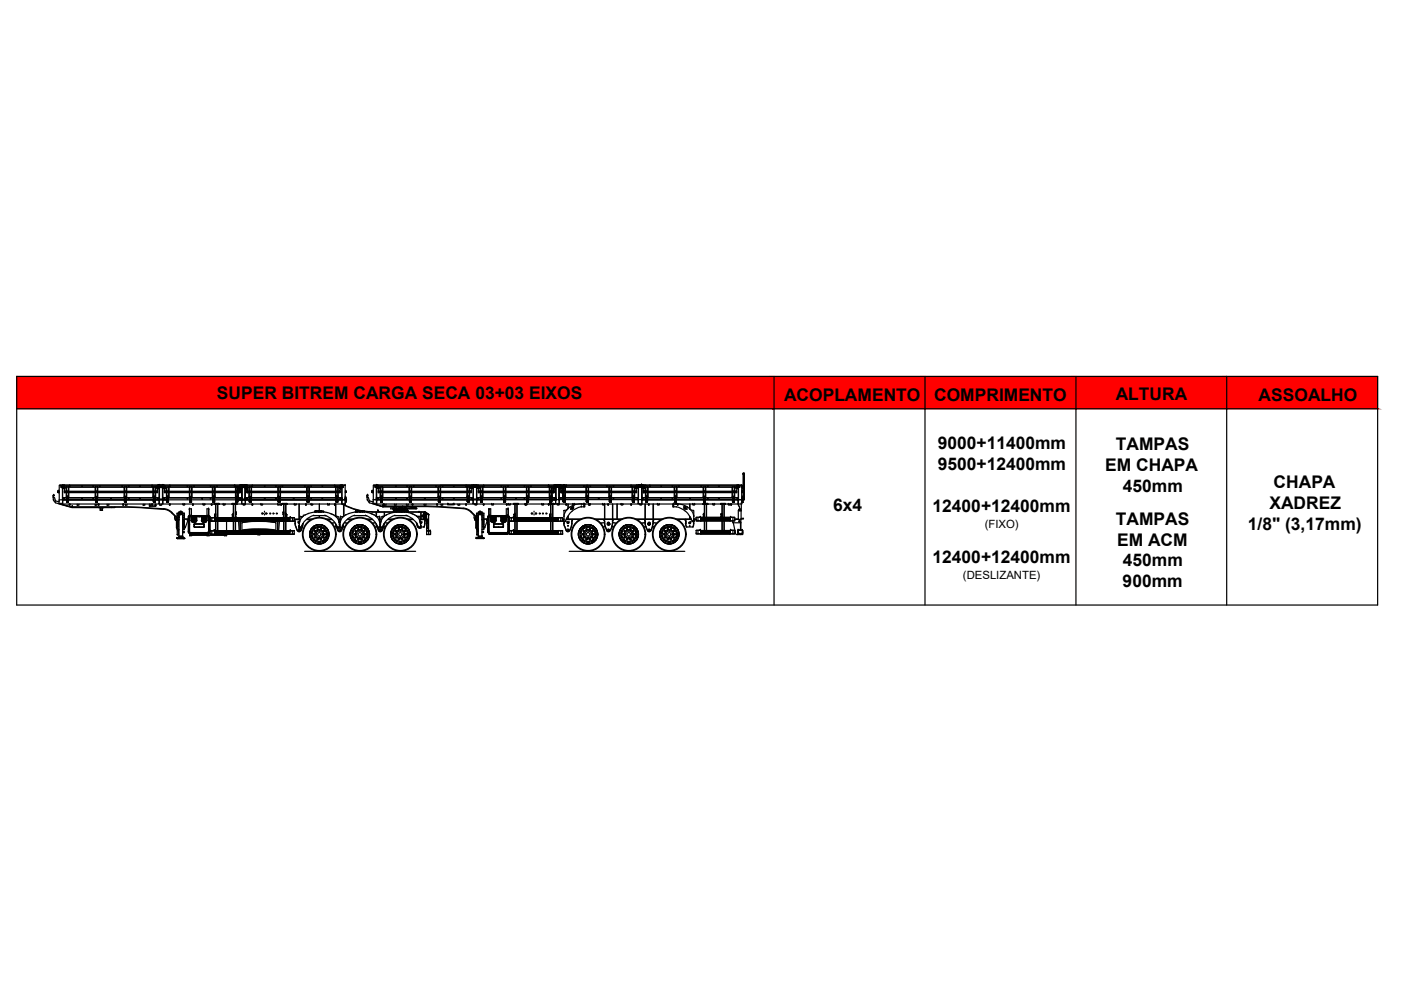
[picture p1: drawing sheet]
<svg xmlns="http://www.w3.org/2000/svg" width="297mm" height="210mm" viewBox="0 0 297 210" stroke-linecap="round" stroke-linejoin="round" font-family="sans-serif">
<defs><g id="words">
<g font-size="3.7">
<text x="46" y="84.7">SUPER BITREM CARGA SECA 03+03 EIXOS</text>
<text x="166.2" y="84.9">ACOPLAMENTO</text>
<text x="198.1" y="84.9">COMPRIMENTO</text>
<text x="236.5" y="84.9">ALTURA</text>
<text x="266.9" y="84.9">ASSOALHO</text>
<text x="198.8" y="95.3">9000+11400mm</text>
<text x="236.6" y="95.4">TAMPAS</text>
<text x="198.8" y="99.7">9500+12400mm</text>
<text x="234.3" y="99.9">EM CHAPA</text>
<text x="238.1" y="104.3">450mm</text>
<text x="269.1" y="107.9">XADREZ</text>
<text x="270" y="103.5">CHAPA</text>
<text x="176.6" y="108.3">6x4</text>
<text x="197.7" y="108.5">12400+12400mm</text>
<text x="236.6" y="111.2">TAMPAS</text>
<text x="264.6" y="112.3">1/8&quot; (3,17mm)</text>
<text x="197.7" y="119.3">12400+12400mm</text>
<text x="236.8" y="115.7">EM ACM</text>
<text x="238" y="124.5">900mm</text>
<text x="238.1" y="120.1">450mm</text>
</g>
<g font-size="2.4">
<text x="208.8" y="112">(FIXO)</text>
<text x="204.2" y="122.8">(DESLIZANTE)</text>
</g>
</g></defs>
<!-- layer: 0 -->
<g fill="#f00" stroke="#f00" stroke-width=".21">
<path d="M260.1 79.8l32 6.9v-6.9zM260.1 79.8l32 6.9h-32z"/>
<path d="M228.1 79.8l32 6.9v-6.9zM228.1 79.8l32 6.9h-32z"/>
<path d="M196.1 79.8l32 6.9v-6.9zM196.1 79.8l32 6.9h-32z"/>
<path d="M164.1 79.8l32 6.9v-6.9zM164.1 79.8l32 6.9h-32z"/>
<path d="M3.5 79.8l160.6 6.9v-6.9zM3.5 79.8l160.6 6.9h-160.6z"/>
</g>
<g fill="none" stroke="#000" stroke-width=".25">
<path d="M3.5 79.8h288.6v48.5h-288.6zM164.1 79.8v48.5M196.1 79.8v48.5M228.1 79.8v48.5M260.1 79.8v48.5M3.5 86.7h288.6M13.3 102.8v.1M14.1 103.2h.4M64.6 116.9h23.5M72.5 102.8v.1M79.8 102.8v.1M106.8 103.2h.4"/>
<path d="M120.7 116.9h24.5"/>
<circle cx="67.7" cy="113.3" r="3.6"/>
<circle cx="67.7" cy="113.3" r="3.5"/>
<circle cx="67.7" cy="113.3" r=".36"/>
<circle cx="76.3" cy="113.3" r="3.6"/>
<circle cx="76.3" cy="113.3" r="3.5"/>
<circle cx="76.3" cy="113.3" r=".36"/>
<circle cx="84.9" cy="113.3" r="3.6"/>
<circle cx="84.9" cy="113.3" r="3.5"/>
<circle cx="84.9" cy="113.3" r=".36"/>
<circle cx="124.7" cy="113.3" r="3.6"/>
<circle cx="124.7" cy="113.3" r="3.5"/>
<circle cx="124.7" cy="113.3" r=".36"/>
<circle cx="133.3" cy="113.3" r="3.6"/>
<circle cx="133.3" cy="113.3" r="3.5"/>
<circle cx="133.3" cy="113.3" r=".36"/>
<circle cx="141.9" cy="113.3" r="3.6"/>
<circle cx="141.9" cy="113.3" r="3.5"/>
<circle cx="141.9" cy="113.3" r=".36"/>
</g>
<!-- layer: 3032380 -->
<g fill="none" stroke="#000" stroke-width=".25">
<path d="M73.2 106.1h.1M73.2 106h.2l-.2 .1M73.3 106.4h-.1M73.4 106.4l-.1-.1-.1 .2M80.8 106v.3M80.8 106.3h.1M80.8 106.3v.2h.2v-.2M80.8 106.2l-.1 .1M80.8 106h-.1M80.8 105.9l-.1 .1M80.8 106h.2M80.9 106.2l-.1 .1"/>
<path d="M81 106v.3M81 106.3h.1M81 106h-.2M86.9 106.3h.1M86.9 106.3v.2h.2v-.2M86.9 105.9v.4M86.9 106.2v.1M86.9 106h.1M86.9 106h.2M87 106.2l-.1 .1M87.1 106h-.2M87.1 106v.3"/>
<path d="M87.1 106.3h.1M93 106v.3M93 106.3h.1M93 106.3v.2h.2v-.2M93.1 106.2l-.1 .1M93.1 106h-.1M93.1 105.9l-.1 .1M93.1 106.3h.1M93.1 106h.1M93.2 105.9v.4M93.2 106.2v.1M93.2 106h.1"/>
<path d="M93.2 106.3h.1M99.2 106v.3M99.2 106.3h.1M99.2 106.3v.2h.2v-.2M99.2 106.2l-.1 .1M99.2 106h-.1M99.2 105.9l-.1 .1M99.2 106h.1M99.3 105.9l.1 .4M99.3 106.2l.1 .1M99.3 106h.1M99.4 106.3h.1"/>
<path d="M102 106v.3M102 106.3h.1M102 106.3v.2h.2v-.2M102 106.2v.1M102 106h.1M102 105.9v.1M102.1 106.3h.1M102.1 106h.1M102.2 106.2v.1M102.2 106.3h.1M102.2 106v.3M106.9 106.3h.1"/>
<path d="M106.9 106.3v.2h.2v-.2M106.9 105.9v.4M106.9 106.2l-.1 .1M106.9 106h-.1M106.9 106h.1M107 106.2l-.1 .1M107.1 106h-.2M107.1 106v.3M107.1 106.3h.1M111.8 106v.3M111.8 106.3h.1M111.8 106.3v.2h.2v-.2"/>
<path d="M111.8 106.2l-.1 .1M111.8 106h-.1M111.8 105.9l-.1 .1M111.8 106.3h.2M111.8 106h.2M111.9 105.9l.1 .4M111.9 106.2l.1 .1M111.9 106h.1M112 106.3h.1M116.7 106v.3M116.7 106.3h.1M116.7 106.3v.2h.2v-.2"/>
<path d="M116.7 106.2l-.1 .1M116.7 106h-.1M116.7 105.9l-.1 .1M116.7 106h.1M116.8 105.9l.1 .4M116.8 106.2l.1 .1M116.8 106h.1M116.9 106.3h.1M119.5 106.3h.1M119.5 103h.1M119.5 103.2h.1M119.5 106.3v.2h.2v-.2"/>
<path d="M119.5 103.1v.3h.2v-.3M119.5 105.9v.4M119.5 106.2v.1M119.5 106h.1M119.5 102.8v.2M119.5 103.1v.1M119.5 102.9h.1M119.5 106h.2M119.5 103.2h.2M119.5 103h.2M119.5 102.9h.2M119.6 106.2l-.1 .1"/>
<path d="M119.6 103.1l.1 .1M119.6 102.9h.1M119.6 102.8l.1 .1M119.7 106v.3M119.7 106.3h.1M119.7 103h.1M119.7 102.9v.1M119.7 103.2h.1M119.7 106h-.2M124.4 106v.3M124.4 106.3h.1M124.4 106.3v.2h.2v-.2"/>
<path d="M124.4 106.2v.1M124.4 106h.1M124.4 105.9v.1M124.4 106.3h.2M124.4 106h.2M124.6 105.9v.4M124.6 106.2v.1M124.6 106h.1M124.6 106.3h.1M129.3 106v.3M129.3 106.3h.1M129.3 106.3v.2h.2v-.2"/>
<path d="M129.3 106.2l-.1 .1M129.3 106h-.1M129.3 105.9l-.1 .1M129.3 106h.1M129.4 105.9l.1 .4M129.4 106.2l.1 .1M129.4 106h.1M129.5 106.3h.1M134.1 106.3h.1M134.1 106.3v.2h.3v-.2M134.2 105.9l-.1 .4M134.2 106.2l-.1 .1"/>
<path d="M134.2 106h-.1M134.2 106.3h.2M134.2 106h.2M134.3 106.2l.1 .1M134.4 106v.3M134.4 106.3h.1M137 106v.3M137 106.3h.1M137 106.3v.2h.2v-.2M137 106.2v.1M137 106h.1M137 105.9v.1"/>
<path d="M137.1 106.3h.1M137.1 106h.1M137.2 105.9v.4M137.2 106.2v.1M137.2 106h.1M137.2 106.3h.1M143.1 106v.3M143.1 106.3h.1M143.1 106.3v.2h.3v-.2M143.1 106.2v.1M143.1 106h.1M143.1 105.9v.1"/>
<path d="M143.2 106.3h.1M143.2 106h.1M143.3 105.9l.1 .4M143.3 106.2l.1 .1M143.3 106h.1M143.4 106.3h.1M149.3 106v.3M149.3 106.3h.1M149.3 106.3v.2h.2v-.2M149.3 106.2l-.1 .1M149.3 106h-.1M149.3 105.9l-.1 .1"/>
<path d="M149.3 106h.1M149.4 105.9l.1 .4M149.4 106.2l.1 .1M149.4 106h.1M149.5 106.3h.1M155.4 106v.3M155.4 106.3h.1M155.4 106.3v.2h.2v-.2M155.4 106.2l-.1 .1M155.4 106h-.1M155.4 105.9l-.1 .1M155.4 106.3h.2"/>
<path d="M155.4 106h.2M155.5 106.2l.1 .1M155.6 106v.3M155.6 106.3h.1M157.3 106.1h.1M157.3 106h.1M157.3 106h.1l-.1 .1"/>
</g>
<!-- layer: 3000088-6 -->
<g fill="none" stroke="#000" stroke-width=".25">
<path d="M12.5 106h.8v.9h-.8zM13.2 106h.1M33.8 106h.7v.9h-.7zM33.8 106h.7M51.3 106h.7v.9h-.7zM51.3 106h.7M72.5 106h.7v.9h-.7zM72.5 106h.7M79.1 105.9h.7v1h-.7zM79.1 105.9h.7M100.3 105.9h.8v1h-.8zM100.3 105.9h.8"/>
<path d="M117.8 105.9h.8v1h-.8zM117.8 105.9h.1M135.3 105.9h.8v1h-.8zM136 105.9h.1M156.5 105.9h.8v1h-.8zM156.5 105.9h.8"/>
</g>
<!-- layer: 3028235 -->
<path d="M13.3 106h.1M79.8 105.9h.1" fill="none" stroke="#000" stroke-width=".25"/>
<!-- layer: 3034082 -->
<g fill="none" stroke="#000" stroke-width=".25">
<path d="M12.9 106.8v.1M12.9 106.8h.1M12.9 106.9h.1M13 106.9l2.3 .6M13.3 106h.1M13.3 106.1h.1M15.3 107.5h.1M15.3 107.4h.1M15.3 107.5h-.1M15.4 107.4h.1M38.1 108.5l.2-.2 .2 .2M38.8 106.9h.1"/>
<path d="M38.8 107h.3M39.1 107h.1M43 106.9h.1M43 107h.4M43.4 107h.1M47.3 106.9h.1M47.3 107h.4M47.7 107h.1M51.5 106.9h.1M51.5 107h.4M51.9 107h.1M55.3 106.9h.1"/>
<path d="M55.7 107h-.4M58.9 106.9h.1M59.2 107h-.3M62.4 106.9h.1M62.4 107h.4M62.8 107h.1M65.9 106.9h.1M66.3 107h-.4M67.7 106.9v1.6M67.7 109.3v.4M79.8 106h.1M79.8 106.1h.1"/>
</g>
<!-- layer: 3034090 -->
<g fill="none" stroke="#000" stroke-width=".25">
<path d="M33.7 106h.1M33.7 106.1h.1M34.5 106h.1M34.5 106.1h.1M51.3 106h.1M51.3 106.1h.1M52 106h.1M52 106.1h.1M100.3 105.9h.1M100.3 106.1h.1M101.1 105.9h.1M101.1 106.1h.1"/>
<path d="M117.8 105.9h.1M117.8 106.1h.1M136.1 105.9h.1M136.1 106.1h.1"/>
</g>
<!-- layer: 3034084 -->
<g fill="none" stroke="#000" stroke-width=".25">
<path d="M34.7 108l1.1 .3 .6 .4M34.7 108l-7.6-.5h-11.7a154.8 154.8 0 0 1 19.3 .4l.8 .1a4.5 4.5 0 0 1 1.9 1.6M36.4 108.8l1 .9M37.3 109.7l.2 .1M37.4 109.6l.1 .1M39.1 110h.8M39.8 110.2h.1M44.5 110.2h.1M44.5 110h.1M62.4 110.2h1.1M62.4 110h1.2M65 110.2h1"/>
<path d="M65.1 110h1.1M69.2 110h1.1M69.4 110.2h1M71.9 110.2h.3M71.9 110h.3M73.6 110.2h1M73.7 110h1.1M77.8 110h1.1M78 110.2h1M80.5 110.2h.3M80.5 110h.3M82.2 110.2h1"/>
<path d="M82.4 110h1.1M86.4 110h1.1M86.6 110.2h1M89.1 110.2h1.4M89.1 110h.8M90.3 110h.2"/>
</g>
<!-- layer: 3034083 -->
<g fill="none" stroke="#000" stroke-width=".25">
<path d="M67.7 106.9v1.6M67.7 109.3v.4M69.5 106.9h.1M69.5 107h.3M69.8 107h.1M90.8 109.1h.1"/>
<circle cx="89.5" cy="109.4" r=".19"/>
</g>
<!-- layer: 3028234 -->
<g fill="none" stroke="#000" stroke-width=".25">
<path d="M13.3 106h20.4v.9h-20.4zM13.3 106h.1M13.3 106h1.2M14.5 106h11.9M26.4 106h6.1M32.6 106h1.1M35.4 106h-.9M35.4 106h.3M40.3 106h.3M45.2 106h.3M50.1 106h1.2zM52 106h20.5v.9h-20.5z"/>
<path d="M52 106h7M52 106h.1M59 106h6.1M65.2 106h7.3M79.9 105.9h20.4v1h-20.4zM79.9 105.9l20.4 .1-1.2-.1M79.9 105.9h1.1M79.9 105.9v.1M81.1 105.9h6.1M87.2 105.9h11.9M101.9 105.9l-.8 .1M102 105.9h.3"/>
<path d="M106.9 105.9h.2M111.7 105.9h.3M116.6 105.9l1.2 .1-.8-.1M119.5 105.9h.2M124.4 105.9h.2M129.2 105.9h.3M134.1 105.9h.3M136.1 105.9v1h12.9M136.1 105.9h20.4v1h-2.7M136.1 105.9l20.4 .1-13.1-.1M136.1 105.9h7.3M136.1 105.9v.1"/>
<path d="M150.1 106.9h2.7"/>
</g>
<!-- layer: 3000095-2 -->
<g fill="none" stroke="#000" stroke-width=".25">
<path d="M14.2 106v.1M14.2 106.1v.2M14.2 106.3h.1M14.2 106.1h.1M14.2 106.1v.4h.2v-.4M14.2 106.2v.1M14.2 106h.1M14.3 106l.1 .1M14.3 106.3h.1M14.3 106.1h.1M14.4 106.2v.1M14.4 106h.1"/>
<path d="M14.4 106.1v.2M14.4 106.3h.1M14.4 106.1h.1M20.3 106v.1M20.3 106.1v.2M20.3 106.3h.1M20.3 106.1h.1M20.3 106.1v.4h.3v-.4M20.4 106.2l-.1 .1M20.4 106h-.1M20.4 106l.2 .1M20.4 106.3h.1"/>
<path d="M20.4 106.1h.1M20.5 106.2l.1 .1M20.5 106h.1M20.6 106.1v.2M20.6 106.3h.1M20.6 106.1h.1M26.5 106.1v.2M26.5 106v.1M26.5 106.3h.1M26.5 106.1h.1M26.5 106.1v.4h.2v-.4M26.5 106.2l-.1 .1"/>
<path d="M26.5 106h-.1M26.5 105.9l-.1 .1M26.5 106.3h.2M26.5 106.1h.2M26.5 106h.2M26.6 106.2l.1 .1M26.6 105.9l.1 .2M26.6 106h.1M26.7 106.1v.2M26.7 106.3h.1M26.7 106.1h.1M32.5 106l.1 .1"/>
<path d="M32.6 106.1v.2M32.6 106.3h.1M32.6 106.1h.1M32.6 106.1v.4h.2v-.4M32.6 106.2l-.1 .1M32.6 106h-.1M32.6 106.3h.2M32.6 106.1h.2M32.6 106h.2M32.8 106.2v.1M32.8 105.9v.2M32.8 106h.1"/>
<path d="M32.8 106.1v.2M32.8 106.3h.1M32.8 106.1h.1M35.4 106.1v.2M35.4 106.3h.1M35.4 106.1h.1M35.4 106.1v.4h.3v-.4M35.5 105.9l-.1 .2M35.5 106.2l-.1 .1M35.5 106h-.1M35.5 106l.2 .1M35.5 106.3h.1"/>
<path d="M35.5 106.1h.1M35.6 106.2l.1 .1M35.6 106h.1M35.7 106.1v.2M35.7 106.3h.1M35.7 106.1h.1M40.3 106v.1M40.3 106.1v.2M40.3 106.3h.1M40.3 106.1h.1M40.3 106.1v.4h.2v-.4M40.4 106.2l-.1 .1"/>
<path d="M40.4 106h-.1M40.4 106l.1 .1M40.4 106.3h.1M40.4 106.1h.1M40.5 106.2v.1M40.5 106h.1M40.5 106.1v.2M40.5 106.3h.1M40.5 106.1h.1M45.2 106v.1M45.2 106.1v.2M45.2 106.3h.1"/>
<path d="M45.2 106.1h.1M45.2 106.1v.4h.3v-.4M45.2 106.2v.1M45.2 106h.1M45.2 106.3h.2M45.2 106.1h.2M45.2 106h.2M45.4 106.2l.1 .1M45.4 105.9l.1 .2M45.4 106h.1M45.5 106.1v.2M45.5 106.3h.1"/>
<path d="M45.5 106.1h.1M50.1 106.1v.2M50.1 106.3h.1M50.1 106.1h.1M50.1 106.1v.4h.2v-.4M50.1 106.2v.1M50.1 106h.1M50.2 106.1h.1M50.3 106.2l-.1 .1M50.3 106h.1M50.3 105.9v.1M50.3 106l-.2-.1v.2"/>
<path d="M50.3 106.1v.2M50.3 106v.1M50.3 106.3h.1M50.3 106.1h.1M52.9 106v.1M52.9 106.1v.2M52.9 106.3h.1M52.9 106.1h.1M52.9 106.1v.4h.3v-.4M53 106.2l-.1 .1M53 106h-.1M53 106l.2 .1"/>
<path d="M53 106.3h.1M53 106.1h.1M53.1 106.2l.1 .1M53.1 106h.1M53.2 106.1v.2M53.2 106.3h.1M53.2 106.1h.1M59.1 106.1v.2M59.1 106v.1M59.1 106.3h.1M59.1 106.1h.1M59.1 106.1v.4h.2v-.4"/>
<path d="M59.1 106.2l-.1 .1M59.1 106h-.1M59.1 105.9l-.1 .1M59.1 106.3h.2M59.1 106.1h.2M59.1 106h.2M59.2 106.2l.1 .1M59.2 105.9l.1 .2M59.2 106h.1M59.3 106.1v.2M59.3 106.3h.1M59.3 106.1h.1"/>
<path d="M65.2 106.1v.2M65.2 106v.1M65.2 106.3h.1M65.2 106.1h.1M65.2 106.1v.4h.2v-.4M65.2 106.2l-.1 .1M65.2 106h-.1M65.2 105.9l-.1 .1M65.2 106.1h.2M65.2 106h.2M65.4 106.2l-.2 .1M65.4 106h.1"/>
<path d="M65.4 105.9v.1M65.4 106.1v.2M65.4 106v.1M65.4 106.3h.1M65.4 106.1h.1M71.3 106.1v.2M71.3 106.3h.1M71.3 106.1h.1M71.3 106.1v.4h.2v-.4M71.3 106.2v.1M71.3 106h.1M71.4 106.1h.1"/>
<path d="M71.5 106.2l-.1 .1M71.5 106h.1M71.5 105.9v.1M71.5 106l-.2-.1v.2M71.5 106.1v.2M71.5 106v.1M71.5 106.3h.1M71.5 106.1h.1M73.3 106.1h.1M73.3 106.4h-.1M73.3 106.4l-.1 .1M73.3 106.3l.1 .1"/>
<path d="M80.8 106.1v.2M80.8 106v.1M80.8 106.3h.1M80.8 106.1h.1M80.8 106.1v.4h.2v-.4M80.8 106.2l-.1 .1M80.8 106h-.1M80.8 105.9l-.1 .1M80.8 106h.2M80.9 106.2l-.1 .1M81 106.1v.2M81 106v.1"/>
<path d="M81 106.3h.1M81 106.1h.1M81 106h-.2M86.9 106.1v.2M86.9 106.3h.1M86.9 106.1h.1M86.9 106.1v.4h.2v-.4M86.9 105.9v.2M86.9 106.2v.1M86.9 106h.1M86.9 106h.2M87 106.2l-.1 .1"/>
<path d="M87.1 106h-.2M87.1 106.1v.2M87.1 106v.1M87.1 106.3h.1M87.1 106.1h.1M93 106.1v.2M93 106v.1M93 106.3h.1M93 106.1h.1M93 106.1v.4h.2v-.4M93.1 106.2l-.1 .1M93.1 106h-.1"/>
<path d="M93.1 105.9l-.1 .1M93.1 106.3h.1M93.1 106h.1M93.2 106.2v.1M93.2 105.9v.2M93.2 106h.1M93.2 106.1v.2M93.2 106.3h.1M93.2 106.1h.1M99.2 106.1v.2M99.2 106v.1M99.2 106.3h.1"/>
<path d="M99.2 106.1h.1M99.2 106.1v.4h.2v-.4M99.2 106.2l-.1 .1M99.2 106h-.1M99.2 105.9l-.1 .1M99.2 106h.1M99.3 106.2l.1 .1M99.3 105.9l.1 .2M99.3 106h.1M99.4 106.1v.2M99.4 106.3h.1M99.4 106.1h.1"/>
<path d="M102 106.1v.2M102 106v.1M102 106.3h.1M102 106.1h.1M102 106.1v.4h.2v-.4M102 106.2v.1M102 106h.1M102 105.9v.1M102.1 106.3h.1M102.1 106h.1M102.2 106.2v.1M102.2 106.1v.2"/>
<path d="M102.2 106.3h.1M102.2 106.1h.1M102.2 106v.1M106.9 106.1v.2M106.9 106.3h.1M106.9 106.1h.1M106.9 106.1v.4h.2v-.4M106.9 105.9v.2M106.9 106.2l-.1 .1M106.9 106h-.1M106.9 106h.1M107 106.2l-.1 .1"/>
<path d="M107.1 106h-.2M107.1 106.1v.2M107.1 106v.1M107.1 106.3h.1M107.1 106.1h.1M111.8 106.1v.2M111.8 106v.1M111.8 106.3h.1M111.8 106.1h.1M111.8 106.1v.4h.2v-.4M111.8 106.2l-.1 .1M111.8 106h-.1"/>
<path d="M111.8 105.9l-.1 .1M111.8 106.3h.2M111.8 106h.2M111.9 106.2l.1 .1M111.9 105.9l.1 .2M111.9 106h.1M112 106.1v.2M112 106.3h.1M112 106.1h.1M116.7 106.1v.2M116.7 106v.1M116.7 106.3h.1"/>
<path d="M116.7 106.1h.1M116.7 106.1v.4h.2v-.4M116.7 106.2l-.1 .1M116.7 106h-.1M116.7 105.9l-.1 .1M116.7 106h.1M116.8 106.2l.1 .1M116.8 105.9l.1 .2M116.8 106h.1M116.9 106.1v.2M116.9 106.3h.1M116.9 106.1h.1"/>
<path d="M119.5 106.1v.2M119.5 106.3h.1M119.5 106.1h.1M119.5 106.1v.4h.2v-.4M119.5 106.2v.1M119.5 105.9v.2M119.5 106h.1M119.5 106h.2M119.6 106.2l-.1 .1M119.7 106.1v.2M119.7 106v.1M119.7 106.3h.1"/>
<path d="M119.7 106.1h.1M119.7 106h-.2M124.4 106.1v.2M124.4 106v.1M124.4 106.3h.1M124.4 106.1h.1M124.4 106.1v.4h.2v-.4M124.4 106.2v.1M124.4 106h.1M124.4 105.9v.1M124.4 106.3h.2M124.4 106h.2"/>
<path d="M124.6 105.9v.2M124.6 106.2v.1M124.6 106h.1M124.6 106.1v.2M124.6 106.3h.1M124.6 106.1h.1M129.3 106.1v.2M129.3 106v.1M129.3 106.3h.1M129.3 106.1h.1M129.3 106.1v.4h.2v-.4M129.3 106.2l-.1 .1"/>
<path d="M129.3 106h-.1M129.3 105.9l-.1 .1M129.3 106h.1M129.4 105.9l.1 .2M129.4 106.2l.1 .1M129.4 106h.1M129.5 106.1v.2M129.5 106.3h.1M129.5 106.1h.1M134.1 106.1v.2M134.1 106.3h.1M134.1 106.1h.1"/>
<path d="M134.1 106.1v.4h.3v-.4M134.2 106.2l-.1 .1M134.2 105.9l-.1 .2M134.2 106h-.1M134.2 106.3h.2M134.2 106h.2M134.3 106.2l.1 .1M134.4 106v.1M134.4 106.1v.2M134.4 106.3h.1M134.4 106.1h.1M137 106.1v.2"/>
<path d="M137 106v.1M137 106.3h.1M137 106.1h.1M137 106.1v.4h.2v-.4M137 106.2v.1M137 106h.1M137 105.9v.1M137.1 106.3h.1M137.1 106h.1M137.2 106.2v.1M137.2 105.9v.2M137.2 106h.1"/>
<path d="M137.2 106.1v.2M137.2 106.3h.1M137.2 106.1h.1M143.1 106.1v.2M143.1 106v.1M143.1 106.3h.1M143.1 106.1h.1M143.1 106.1v.4h.3v-.4M143.1 106.2v.1M143.1 106h.1M143.1 105.9v.1M143.2 106.3h.1"/>
<path d="M143.2 106h.1M143.3 106.2l.1 .1M143.3 105.9l.1 .2M143.3 106h.1M143.4 106.1v.2M143.4 106.3h.1M143.4 106.1h.1M149.3 106.1v.2M149.3 106v.1M149.3 106.3h.1M149.3 106.1h.1M149.3 106.1v.4h.2v-.4"/>
<path d="M149.3 106.2l-.1 .1M149.3 106h-.1M149.3 105.9l-.1 .1M149.3 106h.1M149.4 106.2l.1 .1M149.4 105.9l.1 .2M149.4 106h.1M149.5 106.1v.2M149.5 106.3h.1M149.5 106.1h.1M155.4 106.1v.2M155.4 106v.1"/>
<path d="M155.4 106.3h.1M155.4 106.1h.1M155.4 106.1v.4h.2v-.4M155.4 106.2l-.1 .1M155.4 106h-.1M155.4 105.9l-.1 .1M155.4 106.3h.2M155.4 106h.2M155.5 106.2l.1 .1M155.6 106v.1M155.6 106.1v.2M155.6 106.3h.1"/>
<path d="M155.6 106.1h.1M157.3 106.1v.1M157.3 106.1h.1M157.4 106h.1M157.5 106.4l-.1 .2-.1-.1"/>
</g>
<!-- layer: 9500202 -->
<g fill="none" stroke="#000" stroke-width=".25">
<path d="M14.7 107h.1M14.7 106.9v.1M14.8 106.9v.1M14.8 107h.1M20.8 107h.2M20.9 107h.1M20.9 106.9v.1M21 107h.1M26 107l.1 .1M26.1 107h.1M26.1 107.1h.1M26.1 106.9v.1"/>
<path d="M26.2 107l-.1 .1M26.2 107h.1M26.2 106.9v.1M32.2 107h.1M32.2 106.9v.1M32.3 106.9v.1M32.3 107h.1M35.9 107v.1M35.9 107h.1M35.9 107h.2M36 107.1h.1M36 106.9v.1"/>
<path d="M36.1 107l-.1 .1M36.1 107h.1M36.1 106.9v.1M40.8 107h.2M40.8 107h.1M40.8 106.9v.1M40.9 106.9v.1M41 107h.1M44.8 107h.1M44.8 106.9v.1M44.9 106.9v.1M44.9 107h.1"/>
<path d="M53.4 107h.2M53.5 107h.1M53.5 106.9v.1M53.6 107h.1M59.5 107h.2M59.5 107h.1M59.6 106.9v.1M59.7 107h.1M59.7 106.9v.1M64.8 107h.1M64.8 106.9v.1M64.9 106.9v.1"/>
<path d="M64.9 107h.1M70.9 107h.2M70.9 107h.1M70.9 106.9v.1M71 106.9v.1M71.1 107h.1M81.2 107h.1M81.3 107h.1M81.3 107.1h.1M81.3 106.9v.1M81.4 107h-.1M81.4 107h.1"/>
<path d="M81.4 106.9v.1M87.4 107h.1M87.4 106.9v.1M87.4 107.1h.1M87.5 106.9v.1M87.5 107h.1M92.6 107h.1M92.7 107.1h.1M92.7 106.9v.1M92.7 107h.1M98.7 107h.1M98.7 107h.2"/>
<path d="M98.8 106.9l.1 .1M98.8 107.1h.1M98.9 107h.1M98.9 106.9v.1M102.5 107h.1M102.5 106.9l-.1 .1M102.5 107.1h.1M102.6 107h-.1M102.6 107h.1M102.6 106.9v.1M107.3 107h.1M107.4 107h.1"/>
<path d="M107.4 106.9v.1M107.4 107.1h.1M107.5 106.9v.1M107.5 107h-.1M107.5 107h.1M111.3 107h.1M111.4 107h.1M111.4 106.9l.1 .1M111.4 107.1h.1M111.5 107h.1M111.5 106.9v.1M116.2 107h.1"/>
<path d="M116.3 107h.1M116.3 106.9v.1M116.3 107.1h.1M116.4 106.9v.1M116.4 107h.1M120 107h.1M120 106.9v.1M120 107.1h.1M120.1 106.9v.1M120.1 107h.1M124.8 107h.1M124.9 107h.1"/>
<path d="M124.9 106.9l.1 .1M124.9 107.1h.1M125 107h.1M125 106.9v.1M128.9 107h.1M128.9 106.9v.1M128.9 107.1h.1M129 106.9v.1M129 107h.1M133.7 107h.1M133.8 107h.1M133.8 107.1h.1"/>
<path d="M133.8 106.9v.1M133.9 107h-.1M133.9 107h.1M133.9 106.9v.1M137.4 107h.1M137.5 107h.1M137.5 106.9l.1 .1M137.5 107.1h.1M137.6 107h.1M137.6 106.9v.1M143.6 107h.1M143.6 106.9v.1"/>
<path d="M143.7 107.1h.1M143.7 107h.1M143.7 106.9v.1M154.9 107h.1M155 107h.1M155 107.1h.1M155 106.9v.1M155.1 107h-.1M155.1 107h.1M155.1 106.9v.1"/>
</g>
<!-- layer: 3033591 -->
<path d="M34.5 106h16.8v.9h-16.8zM51.3 106h.1M101.1 105.9h16.7v1h-16.7zM101.1 105.9h16.7M101.1 105.9v.1M118.6 105.9h16.7v1h-16.7z" fill="none" stroke="#000" stroke-width=".25"/>
<!-- layer: 3034309 -->
<path d="M72.9 106.9h.1M73.2 106.9v.2M73.2 106.9h.1" fill="none" stroke="#000" stroke-width=".25"/>
<!-- layer: 3023640-2 -->
<path d="M33.9 106.9l.1 .2h.3v-.2" fill="none" stroke="#000" stroke-width=".25"/>
<!-- layer: 3022949-2 -->
<g fill="none" stroke="#000" stroke-width=".25">
<path d="M16.4 107.1h.1M16.4 106.9v.2M16.7 106.9v.2h-.3M20.2 107.1h.1M20.2 106.9v.2M20.6 106.9v.2h-.4M22.7 107.1h.1M22.7 106.9v.2M23.1 106.9v.2h-.4M26.6 106.9v.2M27 106.9v.2h-.3M30.3 107.1h.1"/>
<path d="M30.4 106.9v.2M30.7 106.9v.2h-.3M81.5 106.9v.2M81.9 106.9v.2h-.4M83.6 106.9l.1 .2M84 106.9v.2h-.3M86.2 106.9v.2M86.6 106.9v.2h-.3M89.9 107l.1 .1M89.9 106.9v.1M90.3 106.9v.2h-.3M93.5 106.9l.1 .2"/>
<path d="M93.9 106.9v.2h-.3M97.1 106.9l.1 .2M97.5 106.9v.2h-.3"/>
</g>
<!-- layer: 3000056 -->
<g fill="none" stroke="#000" stroke-width=".25">
<path d="M88.3 111h.1M88.3 110.9h.1M88.4 111l.1 .7M88.4 111v.1M88.4 111.1l.2 .6h.2M89.1 110.7a.19 .19 0 0 1 .2 0 .19 .19 0 0 1 .1 .3 .19 .19 0 0 1-.3 0M89.2 111.5v.1M89.3 110.7l-.2 .1M89.3 111.7h.6M89.4 110.7l-.3 .2M89.4 110.7h.1M89.5 110.7v.1"/>
<path d="M90 111l-.1 .7zM90.2 110.3l-.2 .8M90.2 110.3h.1M90.2 110.2v.1M90.2 110.3l-.2 .2M90.2 110.3l-.1 .8M145.3 110.3h.1M145.3 110.1v.2M145.3 111h.1M145.4 110.6l-.1-.3 .1 .1v.6M145.4 110.9h-.1M145.4 111l.1 .7"/>
<path d="M145.4 110.6l.2 1.1M145.4 110.9h.1M145.5 111.7h1.5M146.3 110.7l-.2 .1M146.4 110.7l-.3 .2M146.5 110.7h.1M147.1 110.6l-.2 1.1M147.1 110.6h.1M147.2 110.3h.1M147.2 110.3l-.1 .2M147.2 110.1v.2"/>
<circle cx="146.2" cy="111.5" r=".06"/>
<circle cx="146.2" cy="110.9" r=".19"/>
</g>
<!-- layer: 3000052 -->
<g fill="none" stroke="#000" stroke-width=".25">
<path d="M71.1 111l.2 .6M71.2 111.1l.1 .5M71.3 111.6l.4 .9M72 111.3h.1M72 111.2h.1M72 111.4h.1M72.1 110.7h-.2M72.1 110.8h-.2M72.8 111.6l-.4 .9M72.8 111l-.1 .6M72.8 111l-.5 1.6-.3 .1-.4-.2 .4 .2 .4-.2M72.9 111h.1"/>
<path d="M79.7 111l.2 .6-.1-.5M80.3 112.5l-.4-.9 .3 .9M80.5 111.2h.2M80.6 111.3h.1M80.6 111.4h.1M80.7 110.7h-.2M80.7 110.8h-.2M81.4 111.6l-.4 .9M81.4 111l-.1 .6M81.5 111h.1M81.5 111l-.6 1.6-.4 .1-.3-.2 .4 .2 .3-.2M128 110.3h.1"/>
<path d="M128 110.3l.1 .2M128.1 110.2l.1 .3M128.1 110.1v.2M128.2 110.5v.5M128.2 110.9l.1 .7M128.3 111.6l.4 .9M128.8 111.2l.3 .2M128.8 111.1h.1M128.8 111l.2-.3 .2 .3M128.8 111v.2M128.8 111l.2-.2 .1 .3M128.8 111.2l.3 .1"/>
<path d="M128.9 111.1l.3 .1-.1 .1M128.9 111v.2M128.9 111.1h.1M129.2 111v.2M129.3 111v.2v-.1M129.3 111.2l-.2 .2M129.3 112.5l-.3 .2-.4-.2 .2 .2 .5-.1 .4-1-.3 .9M129.8 110.9l-.1 .7M129.9 110.9l-.2 .7M129.9 110.5v.5M130 110.2l-.2 .3M130 110.1v.2"/>
<path d="M130 110.3l-.1 .2M130 110.3h.1M136.7 110.1l.1 .4M136.7 110.3l.1 .2M136.8 110.9l.1 .7-.1-.7M136.8 110.5v.5M136.9 111.6l.4 .9M137.4 111.1h.1M137.4 111.2l.3 .2M137.4 111.2l.3 .1M137.5 111l.1-.2 .2 .2M137.5 111.1l.3 .1-.1 .1"/>
<path d="M137.5 111.1h.1M137.5 111v.2M137.7 111.1h.1M137.8 111v.2M137.9 111l-.1-.2h-.3l-.1 .4M137.9 111.2l-.2 .2M137.9 111v.2v-.1M138.4 111.6l-.5 1-.3 .1-.3-.2 .3 .2 .4-.2M138.4 110.9l-.1 .7M138.5 110.9l-.2 .7M138.5 110.5v.5M138.6 110.2l-.2 .3"/>
<path d="M138.6 110.1v.2M138.6 110.3l-.1 .2M138.6 110.3h.1"/>
<circle cx="72" cy="112.3" r=".19"/>
<circle cx="80.6" cy="112.3" r=".19"/>
<circle cx="129" cy="112.3" r=".19"/>
<circle cx="137.6" cy="112.3" r=".19"/>
</g>
<!-- layer: 3000053 -->
<g fill="none" stroke="#000" stroke-width=".25">
<path d="M70.4 110.9h.1M70.4 110.9h.2M70.8 110.8l-.3 .1M71 110.8l-.2 .1M71.1 111.7l-.2 .1M71.1 111.7h.2M72.7 111.7h.2M72.9 111.7h.2M73 110.8l.3 .1M73.2 110.8l.3 .1M73.5 110.9h.1M79 110.9h.1"/>
<path d="M79.4 110.8l-.3 .1M79.6 110.8l-.2 .1M79.7 111.7l-.2 .1M79.7 111.7h.2M81.4 111.7h.1M81.5 111.7h.2M81.6 110.8l.3 .1M81.8 110.8l.3 .1M82.1 110.9h.1M127.4 110.9h.1M127.8 110.8l-.3 .1M128.2 110.8l-.4 .1"/>
<path d="M128.3 111.7l-.4 .1M129.7 111.7h.2M129.9 111.7h.1M129.9 110.8l.3 .1M130.2 110.8l.3 .1M130.5 110.9h.1M136 110.9h.1M136 110.9h.2M136.4 110.8l-.2 .1M136.8 110.8l-.4 .1M136.9 111.7l-.3 .1M138.3 111.7h.2"/>
<path d="M138.5 110.8l.4 .1M138.5 111.7h.2M138.9 110.8l.2 .1M139.1 110.9h.1"/>
</g>
<!-- layer: 3000054 -->
<g fill="none" stroke="#000" stroke-width=".25">
<path d="M71.9 111.1h.2M72.1 110.8h-.2M80.5 111.1h.1M80.7 110.8h-.2"/>
<circle cx="129" cy="110.9" r=".15"/>
<circle cx="137.6" cy="110.9" r=".15"/>
</g>
<!-- layer: 3000055 -->
<g fill="none" stroke="#000" stroke-width=".25">
<path d="M62.4 110.3h.1M62.4 110.3l.1 .2M62.5 110.2l.1 .3M62.5 110.2v.1M62.6 110.5l.1 1.1M62.7 111.6l.3 .9M63 112.5l.4 .2 .4-.2M63.1 110.7h.1M63.2 110.7h.1M63.3 110.7l.2 .1M63.4 110.7h.1M63.4 111.4v.2"/>
<path d="M63.5 110.7l-.3 .1 .3 .2M64.2 111.6l-.4 .9M64.2 111l-.1 .6M64.2 111l-.4 1.5-.2 .2-.4-.1-.5-1M64.3 111h.1M119.4 110.3h.1M119.5 110.2v.1M119.5 110.1v.2M119.5 110.9l.2 .7M119.6 110.6v.4M119.6 110.9l.1 .7M119.7 111.6l.4 .9 .3 .2 .4-.2 .4-.9-.5 1-.5 .1-.2-.2"/>
<path d="M119.7 111.6l.4 .9M120.2 110.7h.1M120.3 110.7l.3 .2M120.4 110.7l.2 .1M120.6 110.7h.1M121.2 110.5v.5M121.2 110.9l-.1 .7M121.3 110.5v.5M121.3 110.9l-.2 .7M121.4 110.3l-.1 .2M121.4 110.3h-.1M121.4 110.2l-.2 .3"/>
<path d="M121.4 110.1v.2"/>
<circle cx="63.4" cy="112.3" r=".19"/>
<circle cx="120.4" cy="111.5" r=".06"/>
<circle cx="120.4" cy="110.8" r=".19"/>
<circle cx="120.4" cy="112.3" r=".19"/>
</g>
<!-- layer: 9509546_01 -->
<g fill="none" stroke="#000" stroke-width=".25">
<path d="M84.1 107.9h1.1M84.1 107.5h3l.9 .1M84.1 107.5h-1.2l-.1 .4h1.3M84.1 107.5v.4M86 107.5l.1 .3M86.1 107.8v.1M86.1 107.8l-.1 .1M86.2 107.5h-.4v.3l-.9 .1M86.2 107.4l.9 .1M87.1 107.6l1.2 .1 .1 .1h-2.6M88 107.6l.3 .1M88.1 107.8v.1"/>
<path d="M88.3 107.8l-2.3 .1"/>
</g>
<!-- layer: 9509546_05 -->
<path d="M85.5 107.8v.1M85.5 107.9h.2" fill="none" stroke="#000" stroke-width=".25"/>
<!-- layer: 9509546_06 -->
<path d="M85.8 107.8v.1M85.8 107.8h.1M85.8 107.8l.1 .1M85.9 107.8h.1M85.9 107.8v.1M85.9 107.8l.1 .1h-.2" fill="none" stroke="#000" stroke-width=".25"/>
<!-- layer: 9509546_07 -->
<path d="M85.8 107.8l.1 .1M85.9 107.9h.1M85.9 107.8v.1" fill="none" stroke="#000" stroke-width=".25"/>
<!-- layer: 9509546_08 -->
<path d="M85.8 107.8v.1M85.8 107.9h.1" fill="none" stroke="#000" stroke-width=".25"/>
<!-- layer: 9509546_09 -->
<path d="M85.7 107.9h.2" fill="none" stroke="#000" stroke-width=".25"/>
<!-- layer: 9509546_20 -->
<path d="M84.9 107.8h.1M85 107.8l.1 .1M85 107.8h.1" fill="none" stroke="#000" stroke-width=".25"/>
<!-- layer: 9509546_21 -->
<path d="M84.8 107.9v.1" fill="none" stroke="#000" stroke-width=".25"/>
<!-- layer: 9509546_22 -->
<path d="M84.3 108.2l-.6 .2M84.8 107.9h.1M85.3 107.9v.1M85.5 108.1l.4 .2M86 108.4h.2" fill="none" stroke="#000" stroke-width=".25"/>
<!-- layer: 9509546_23 -->
<g fill="none" stroke="#000" stroke-width=".25">
<path d="M83.4 108.4v.1M83.4 108.4h.3M83.4 108.5h.1M83.7 108.4h.3M84 108.4h1.9M84.4 108.5h.1M84.5 108.1l-.9 .3M84.6 108h.1M84.6 107.9l-.1 .2M84.6 107.9v.1M84.7 108v.2h-.1zM84.7 107.9h.1"/>
<path d="M84.7 107.9v.1M84.7 107.9h.4M84.8 108l.1 .2zM84.8 108.1l.1 .1zM84.9 108h.3v.2l-.1-.1-.2 .1zM85.2 107.9v.1M85.2 108h.1M85.3 107.9l.9 .5M85.3 108h.1M85.3 107.9h.1M85.3 107.9l-.1 .1M85.4 108.5h.1"/>
<path d="M86.2 108.4h.3M86.2 108.4h.1M86.2 108.4h-.3M86.5 108.5h.1"/>
</g>
<!-- layer: 9509546_25 -->
<g fill="none" stroke="#000" stroke-width=".25">
<path d="M84.4 107.9h.1M84.4 107.9l.1 .1M84.5 107.9v.1M84.5 107.9h.1M84.6 107.9h.1M84.7 107.9h-.2M84.9 107.8l.4 .1M85.3 107.9h.1M85.3 107.9l.1 .1M85.4 107.9h.1M85.5 107.9h.1M85.5 107.9v.1"/>
<path d="M85.5 107.8v.1"/>
</g>
<!-- layer: 9509546_29 -->
<path d="M84.4 108.1h.1M84.5 108h-.3v.1h.2M84.5 108h.1M85.3 108h.1M85.3 108h.4v.1h-.3" fill="none" stroke="#000" stroke-width=".25"/>
<!-- layer: 9509546_30 -->
<path d="M85.2 107.9h.1M85.5 107.8h-.1M85.5 107.9h.1M85.6 107.9h.1" fill="none" stroke="#000" stroke-width=".25"/>
<!-- layer: 9509546_33 -->
<path d="M85.5 108.1h.1" fill="none" stroke="#000" stroke-width=".25"/>
<!-- layer: 9509546_46 -->
<path d="M83.5 107.9h.1M83.6 108h.1M83.5 107.9v.1M83.6 107.9v.1M83.6 107.9h.1M83.7 107.9l-.1 .1M83.7 107.9h.1M83.7 108h.1M83.7 107.9v.1" fill="none" stroke="#000" stroke-width=".25"/>
<!-- layer: 9509546_50 -->
<g fill="none" stroke="#000" stroke-width=".25">
<path d="M83.3 107.8v.1M83.3 107.9h.1M83.4 107.9h.1M83.4 107.9h.4M83.5 107.9h.1M83.6 107.9h-.1M83.6 107.9h.1M83.7 107.9h.1M83.8 107.9h.1M83.8 107.9h-.1M83.9 107.9h.1M83.9 107.9h-.1"/>
<path d="M84 107.9h.1"/>
</g>
<!-- layer: 9509546_51 -->
<path d="M84.1 107.9h.1M84.1 107.8h-.1M84.2 107.9h-.2" fill="none" stroke="#000" stroke-width=".25"/>
<!-- layer: 9509546_52 -->
<path d="M84.1 107.9h.1M84.1 107.8h-.1M84.2 107.9h-.2" fill="none" stroke="#000" stroke-width=".25"/>
<!-- layer: 9509546_53 -->
<path d="M84.1 107.9h.1" fill="none" stroke="#000" stroke-width=".25"/>
<!-- layer: 9509546_55 -->
<path d="M84.1 107.9h.1" fill="none" stroke="#000" stroke-width=".25"/>
<!-- layer: 3023192-1 -->
<g fill="none" stroke="#000" stroke-width=".25">
<path d="M38.8 107h.1M38.8 106.9v.1M39.1 106.9v.1h-.2M43.1 106.9v.1M43.4 106.9v.1h-.3M47.4 106.9v.1M47.7 106.9v.1h-.4M55.4 106.9v.1M55.7 106.9v.1h-.4M58.9 106.9v.1M59.2 106.9v.1h-.3M62.4 106.9v.1"/>
<path d="M62.8 106.9v.1h-.4M66 106.9l-.1 .1M66.3 106.9v.1h-.3M69.5 106.9v.1M69.8 106.9v.1h-.3M104.3 106.9h.1M104.6 106.9v.1l-.3-.1M107.8 106.9h.1M107.8 106.9l.1 .1M108.1 106.9v.1h-.2M111.4 106.9h.1M111.7 106.9v.1h-.2"/>
<path d="M114.9 106.9h.1M115.2 106.9v.1l-.3-.1M121.5 106.9v.1M121.5 106.9h.1M121.8 106.9v.1h-.2M124.8 106.9h.1M124.8 106.9v.1M124.9 107h.1M125.1 106.9l-.1 .1M127.8 106.9h.1M127.8 106.9l.1 .1M128.1 106.9v.1h-.2"/>
<path d="M131.7 106.9h.1M132 106.9v.1l-.3-.1M139.4 106.9h.1M139.7 106.9v.1l-.3-.1M143.2 106.9h.1M143.5 106.9h.1M146.9 106.9l.1 .1M146.9 106.9h.1M147.3 106.9v.1h-.3M151.2 106.9h.1M151.5 106.9v.1l-.3-.1M154.4 106.9l.1 .1"/>
<path d="M154.5 106.9h.1M154.8 106.9v.1h-.3"/>
</g>
<!-- layer: 3023291 -->
<path d="M51.6 106.9v.1M51.9 106.9v.1h-.4M100.7 106.9h.1M101 106.9v.1l-.3-.1M118.2 106.9h.1M118.5 106.9v.1l-.3-.1M135.7 106.9h.1M136 106.9v.1l-.3-.1" fill="none" stroke="#000" stroke-width=".25"/>
<!-- layer: 3034085 -->
<path d="M15.3 107.6h.1M15.3 107.5h.1M15.3 107.6h8.4M15.4 107.5l-2.7-.6 2.6 .7M23.7 107.5h.6M24.4 107.5l-.1 .1" fill="none" stroke="#000" stroke-width=".25"/>
<!-- layer: PARAF_SX_FLANG_M -->
<path d="M20.9 107.6h.3M21.4 107.6h.1M21.8 107.6h.2M84.4 107.5h.1M84.5 107.5h.2M84.9 107.5h.1M85.2 107.5h.3M85.4 107.5h.1" fill="none" stroke="#000" stroke-width=".25"/>
<!-- layer: 9506611 -->
<g fill="none" stroke="#000" stroke-width=".25">
<path d="M21.2 107.6h.1M21.2 107.6v.3h.5v-.3M21.2 108.2h.5M21.3 108.2h.1M21.3 108.2h.4M21.3 107.9v.2M21.7 107.9v.2M21.7 108.2h.1M21.7 107.6h.1M84.7 107.4h.1M84.7 107.5v.2h.5v-.2M84.7 108h.5"/>
<path d="M84.7 108h.1M84.8 107.7v.3M85.1 107.7v.3M85.2 108h.1M85.2 107.4h.1"/>
</g>
<!-- layer: 3034087 -->
<path d="M72.4 106.8l.3 .2M72.5 106.8h.1M72.6 106.8a13 13 0 0 0 6.3 1.7M72.7 107a12.7 12.7 0 0 0 6.2 1.6M78.9 108.5l9.9 .1M78.9 108.6h4.9M86.1 108.6h2.7M88.8 108.6h.1" fill="none" stroke="#000" stroke-width=".25"/>
<!-- layer: 3034089 -->
<path d="M90 108.6h.1M90 108.5l.4 .2M90 108.5l-1.2 .1h1.2l.9 .6-.4-.5M90.4 108.7h.1" fill="none" stroke="#000" stroke-width=".25"/>
<!-- layer: 3031963 -->
<path d="M37.5 110.1h.1M39.8 110.4h.1" fill="none" stroke="#000" stroke-width=".25"/>
<!-- layer: 3031964 -->
<g fill="none" stroke="#000" stroke-width=".25">
<path d="M37.5 110.1h.1M37.5 110.1l-.1-.3v2.1h.1M37.5 109.9v.2M37.5 109.8v.1M38.9 110.1h.1M39.1 111.9h.1M39.1 110.1h.6M39.2 111.9h-.1M39.3 111.9h-.2M39.3 111.9h.1M39.7 110.1v.2M39.7 110.4l.2-.2-.6 1.7"/>
<path d="M39.8 110.4h.1"/>
</g>
<!-- layer: 9501176 -->
<path d="M83.4 108.4h.3M86.2 108.4h.3" fill="none" stroke="#000" stroke-width=".25"/>
<!-- layer: 3034307 -->
<path d="M72.5 106h.1M156.5 106h.1" fill="none" stroke="#000" stroke-width=".25"/>
<!-- layer: 3034312 -->
<path d="M80.1 108.2l.2 .3zM80.1 108.2h.1M80.2 108.3h.1" fill="none" stroke="#000" stroke-width=".25"/>
<!-- layer: 3025202-2 -->
<g fill="none" stroke="#000" stroke-width=".25">
<path d="M31.7 107.2h1.3M31.7 107.2h.1M31.7 106.9v.3M31.8 107.3h.1M31.8 107.3h1.1M31.8 106.9v.3M32.9 107.3h.1M32.9 106.9v.3M33 106.9v.3M33 107.2h.1M94.9 106.9v.1h1.4v-.1M94.9 106.9h.1"/>
<path d="M95 106.9h.1M95.1 106.9h1M96.1 106.9h.1M96.2 106.9h.1M96.3 106.9h.1"/>
</g>
<!-- layer: 3002253-2 -->
<path d="M72.4 106.4h.1M72.4 106.3h.1M72.5 106.6h.1M72.5 106.2h.1M156.5 106.4h.1M156.5 106.3h.1M156.5 106.2h.1" fill="none" stroke="#000" stroke-width=".25"/>
<!-- layer: 3034097 -->
<path d="M79.7 109.4l.1-.8v.9M81.5 109.4v-.8v.8M89.2 108.6l.1 1.4z" fill="none" stroke="#000" stroke-width=".25"/>
<!-- layer: 3032167 -->
<path d="M71.1 106.9v2.5M71.2 106.9v2.6" fill="none" stroke="#000" stroke-width=".25"/>
<!-- layer: 3034096 -->
<path d="M63.4 106.9v3.1v-3.1" fill="none" stroke="#000" stroke-width=".25"/>
<!-- layer: 3032433 -->
<path d="M90.5 113.3h.4M90.5 113.3h.1M90.9 113.3h.3zM91.2 112.5l.1 .8M91.2 112.6h.1M91.2 112.5h-.5l.5 .1M91.3 113.3h-.1" fill="none" stroke="#000" stroke-width=".25"/>
<!-- layer: 3034310 -->
<path d="M90.5 108.9v4.4M90.8 109.1h.1M90.8 109.1l.1 4.2" fill="none" stroke="#000" stroke-width=".25"/>
<!-- layer: 3034098 -->
<path d="M72.9 109.4l-.1-2.3v2.3" fill="none" stroke="#000" stroke-width=".25"/>
<!-- layer: 9511667 -->
<path d="M83.5 108.3h.1zM83.5 108.3h.1M83.6 108.3h.1M86.3 108.3h.1zM86.3 108.3h.1M86.4 108.3h.1" fill="none" stroke="#000" stroke-width=".25"/>
<!-- layer: 9501197 -->
<g fill="none" stroke="#000" stroke-width=".25">
<path d="M83.5 108.3h.1M83.5 108.3l.1 .1M83.5 108.3v.1M83.6 108.3h.1M83.6 108.3v.1M83.6 108.2h.1M83.6 108.4h.1M86.2 108.2h.1M86.3 108.3v.1M86.3 108.3h.1M86.4 108.2v.2M86.4 108.3h.1"/>
<path d="M86.4 108.3h-.1M86.4 108.3v.1"/>
</g>
<!-- layer: 3031342 -->
<path d="M89.8 109v1.1v-1.2h.6v.2M89.9 109h.1M89.9 109.9h.1M90.4 108.9l-.5 .1" fill="none" stroke="#000" stroke-width=".25"/>
<!-- layer: PARALAMA_ENVOLVE -->
<g fill="none" stroke="#000" stroke-width=".25">
<path d="M63.4 111.9h.1M63.4 111.6v.3M63.4 111.6h.1v.3M63.4 111.6h.1M63.4 111.3h.1M63.5 111.9h.2M63.6 109.6l-.1 1.1M63.6 109.6h.1M63.6 109.6h.3M63.7 111.9h.1M64 109.5h-.1M64.1 109.5l-.2 .1"/>
<path d="M64.2 109.5h-.1M64.3 109.4h.1M64.7 109.1h.1M64.8 109.1l-.9 .7a2.69 2.69 0 0 0-.5 1.8M65.4 108.9l-.7 .3M66.5 109.3a4.3 4.3 0 0 0-2.8 2.6M66.5 109.2h.1M66.5 109.2v.1M66.7 108.5h.1M66.8 108.6h.1M66.8 108.5h.1M66.8 108.5v.1"/>
<path d="M66.9 108.6h.1M66.9 108.5h.1M66.9 108.5v.1M67.2 108.5h.1M67.5 108.5h.1M67.7 108.5l-1.2 .1-1.2 .3M67.7 108.5h.1M67.7 108.5h.5M67.8 108.5h.1M67.9 108.5h.1M68.2 108.5h.1M68.2 108.5l.8 .1"/>
<path d="M68.2 108.4h.1M68.3 108.5h.1M68.5 108.6h.1M68.6 108.5h.1M68.6 108.5l-.1 .1M68.6 108.6h.1M68.6 108.5v.1M68.9 109.2h.1M68.9 109.2l-2.4 .1M69.1 108.6l.5 .1a2.72 2.72 0 0 1 2.4 2.9M69.1 109.4l-.2-.1 1 .4 .8 .7 .9 1.5M69.3 108.6l.1 .1"/>
<path d="M70 108.9l.8 .3M71.1 109.4h.1M71.1 109.4l.1 .1M71.1 109.5h.2M71.3 109.5l.1 .1M71.3 109.5h.2M71.4 109.6h.1M71.5 111.6l.1 .3M71.5 109.6h-.1M71.5 109.6h.3M71.6 111.9h.1M71.7 111.9h.1"/>
<path d="M71.7 111.9h.4M71.8 109.6l.1 1.1M71.9 111.6h.1M71.9 110.7h.1M71.9 111.6v.3M72 111.6h.1M72 111.3h.1M72 111.6h.1v.3M72.1 111.9h.3M72.2 109.6l-.1 1.1M72.2 109.6h.4M72.2 109.6h.1"/>
<path d="M72.3 111.9h.1M72.6 109.5h-.1M72.7 109.5v.1M72.8 109.5h-.1M72.9 109.4h.1M73.3 109.1h.1M73.3 109.1l-.8 .7-.3 .7-.2 1.1M74 108.9l-.7 .3M75.1 109.2h.1M75.1 109.2v.1M75.1 109.3a4.3 4.3 0 0 0-2.7 2.6M75.3 108.5h.1"/>
<path d="M75.4 108.6h.1M75.4 108.5h.1M75.4 108.5v.1M75.5 108.6h.1M75.5 108.5h.1M75.5 108.5v.1M75.8 108.5h.1M76.1 108.5h.1M76.2 108.5h.1M76.3 108.5l-1.2 .1-1.2 .3M76.3 108.5h.1M76.3 108.5h.5"/>
<path d="M76.4 108.5h.1M76.5 108.5h.1M76.8 108.5h.1M76.8 108.4h.1M76.8 108.5a4.7 4.7 0 0 1 3.4 1.4l.2 .6 .2 1.1M76.9 108.5h.1M77.2 108.5h.1M77.2 108.6h.1M77.2 108.5v.1M77.3 108.5h.1M77.5 109.2h.1M77.5 109.2l-2.4 .1"/>
<path d="M77.7 109.4l-.3-.1 1.1 .4 .8 .7 .9 1.5M77.9 108.6l.1 .1M78.6 108.9l.8 .3M79.7 109.4h.1M79.7 109.4l.2 .1M80.1 111.6l.1 .3M80.1 109.5l-.1 .1M80.1 109.6h-.1M80.1 109.6h.3M80.2 111.9h.1M80.3 111.9h.1M80.3 111.9h.4"/>
<path d="M80.4 109.6h.1M80.5 109.6v1.1M80.5 110.7h.1M80.6 111.6l-.1 .3M80.6 111.6h.1M80.6 111.3h.1M80.6 111.6l.1 .3M80.7 111.3h.1M80.7 111.9h.2M80.8 109.6l-.1 1.1M80.8 109.6h.3M80.9 111.9h.1"/>
<path d="M81 111.9h.1M81.1 109.6h.1M81.2 109.6h.1M81.2 109.5h-.1M81.4 109.5l-.1 .1M81.4 109.5h-.1M81.5 109.4h.1M81.9 109.1h.1M82 109.1l-.6 .5-.5 .6-.3 1.4M82.6 108.9l-.7 .3M83.7 109.2h.1M83.7 109.2l.1 .1"/>
<path d="M83.7 109.3a4.3 4.3 0 0 0-2.8 2.6M83.8 109.3h2.3M84 108.5h-.1M84 108.6h.1M84 108.5v.1M84.1 108.5h.1M84.1 108.6h.1M84.1 108.5v.1M84.4 108.5h.1M84.7 108.5h.1M84.8 108.5h.1M84.9 108.5l-2.4 .4"/>
<path d="M84.9 108.5h.1M84.9 108.5h.6M85.1 108.5h.1M85.4 108.4h.1M85.4 108.5h.1M85.4 108.5a4.8 4.8 0 0 1 3.4 1.4l.4 1.7M85.5 108.5h.1M85.7 108.5h.1M85.8 108.6h.1M85.8 108.5h.1M85.8 108.5v.1M85.9 108.5h.1"/>
<path d="M86.1 109.3l1 .4 .9 .7 .8 1.5M86.1 109.3l.3 .1M86.1 109.2h.1M86.1 109.2v.1M86.5 108.6l.1 .1M87.2 108.9l.8 .3M88.3 109.4h.1M88.3 109.4l.2 .1M88.5 109.5l.1 .1M88.6 109.5h.1M88.6 109.6h.4M88.6 109.6h.1"/>
<path d="M88.7 111.6l.1 .3M88.8 111.9h.1M88.9 111.9h.1M88.9 111.9h.4M89 109.6h.1M89.1 109.6v1.1M89.1 110.7h.1M89.2 111.6l-.1 .3M89.2 111.3h.1M89.2 111.9h.1M89.2 111.6h.1M89.3 111.6l-.1 .3"/>
</g>
<!-- layer: 9512579 -->
<g fill="none" stroke="#000" stroke-width=".25">
<path d="M89.7 109.2h.1M89.7 109.2l.2 .1M89.7 109.2h.2M89.8 109.5v.3M89.8 109.4v.1M89.8 109.5v.1M89.8 109.7v.1M89.8 109.8v.2M89.8 109.9h.1M89.8 109.2h.1M89.8 109.9v.1M89.8 110h.1"/>
<path d="M89.8 109h.1M89.9 109.4v.1M89.9 109l-.1 .7M89.9 108.9v1.2M89.9 109h.1M89.9 110h.1M89.9 109.2v.1M89.9 109.4h.1M89.9 109.3v.1M89.9 109.9h.1M89.9 109.2h.1M89.9 109.6h.1"/>
<path d="M89.9 109.5h.1M89.9 109.1v.1M89.9 109.5v.1M89.9 109.8h.1M89.9 108.9v1.2h.4M89.9 108.9h.1M89.9 110.1h.1M89.9 110.1h.3M89.9 109.7h.1M89.9 108.9h.4M89.9 109v.7M90 108.9l-.1 .1"/>
<path d="M90 109.7h.1M90 109h.2M90.1 109.1h.1M90.1 109.7h.1M90.1 108.8h.1M90.1 108.8v.1M90.2 109.1h.1M90.2 109.2h.1M90.2 108.8h.1M90.2 108.8v.1M90.2 109h.1M90.2 109.4h.1"/>
<path d="M90.2 109.3h.1M90.2 109.6l-.2 .1M90.2 109.7h.1M90.2 109v.7M90.3 110.1h.1M90.3 110v.1M90.3 109.8v.1M90.3 108.9h.1M90.3 108.9l-.1 .1M90.3 108.9l.1 .2M90.3 110h.1M90.3 109v.7"/>
<path d="M90.3 109h.1M90.3 109.1h.1M90.3 109.9v.1M90.3 109.7v.1M90.3 109.7h.1M90.3 109.9h.1M90.3 109v.1M90.3 109l.1 .1M90.4 109.2v.7M90.4 109.1h.1M90.4 109.1l-.1 .9M90.4 109.9h.1"/>
<path d="M90.4 109.2h.1"/>
<circle cx="90.1" cy="109.3" r=".06"/>
</g>
<!-- layer: 3013998-4 -->
<path d="M90.5 110.3v.5h.2M90.5 110.3h.1M90.5 110.8h.2M90.5 110.2h.3M90.7 110.8h.1M90.8 110.7l-.1 .1M90.8 110.7h.1M90.8 110.2v.3zM90.8 110.5v.2v-.2" fill="none" stroke="#000" stroke-width=".25"/>
<!-- layer: 3029357 -->
<path d="M90.5 110.8h.1M90.5 110.9l.1 1.2M90.5 110.9h.1M90.5 110.8h.2zM90.5 110.8h.2v1.2M90.6 112.1h.1M90.7 112l-.1 .1" fill="none" stroke="#000" stroke-width=".25"/>
<!-- layer: 9500123.002 -->
<g fill="none" stroke="#000" stroke-width=".25">
<path d="M37.5 114.1h.2M37.5 114.1h.1M37.6 114.2h.1M37.6 114.2h1.5M37.7 114.1h.1M37.7 114.1h-.2l.1 .1M37.7 114.1h1.2M37.9 109.7h.1M37.9 113.9l-.1 .2M37.9 108.8v-.2h.8v.2h-.7h.7l-.1 5.1M37.9 113.6h.8v.2h-.8zM37.9 109.8h.1"/>
<path d="M38 108.8h-.5v1.5h.5h-.5v2h.5M38 113.9l-.1 .1M38 113.9h.6M38 109v.1M38 109.3v.1M38 108.8v4.8M38 113.8v.1M38 108.9v1.3M38 113.9h.1M38 113.9v.1M38.2 108.6h.1M38.2 109h.2"/>
<path d="M38.3 108.6h.2M38.4 109h.1M38.5 108.6h.1M38.6 113.9h.2M38.6 113.9v.1M38.7 113.9h.1M38.7 112.7h.4v.3h-.4M38.7 108.9v1.3M38.7 109v.1M38.7 109.3v.1M38.7 110.3h.4M38.7 108.8h.4v1.5"/>
<path d="M38.8 113.9l.1 .2M38.8 113.9v.1M38.9 114.1h.1M38.9 112.7v.2M39 114.1h.2M39 114.1h.1M39.1 114.2h-.1M39.1 110.3v2h-.4M39.1 114.1h-.2M39.2 114.1h-.2M39.2 114.1l-.1 .1M100.9 114.1h.2"/>
<path d="M101 114.1h.1M101.2 114.1h-.2l1.5 .1M101.2 114.1h.1M101.2 114.1h1.2M101.4 113.9l-.2 .2M101.4 109.7h.1M101.4 109.8h.1M101.4 108.9h.1M101.4 110.2h.1M101.4 108.8h-.4v1.4h.4h-.4v2.1h.4M101.4 113.9h.1M101.4 113.9h.7"/>
<path d="M101.4 113.6h.8v.2h-.8zM101.4 108.9v.2M101.4 109.3v.1M101.4 108.6h.8v.1h-.8zM101.4 108.7h.8M101.4 108.8v4.8M101.4 113.8v.1M101.5 113.9h.1M101.7 108.6h.3M101.8 108.9l-.1 .2 .2-.1M101.9 109h.1M102.1 113.9h.1"/>
<path d="M102.2 112.7h.3v.2h-.3M102.2 113.8l-.1 .1M102.2 113.6v.2v-.2M102.2 113.6v.2M102.2 108.9v1.3M102.2 108.9v.2M102.2 109.3v.1M102.2 108.8h.4v1.4M102.2 110.2h.4M102.2 108.8v4.8M102.2 113.9l.1 .2M102.2 113.9h.1"/>
<path d="M102.4 112.7v.1M102.4 114.1h.1M102.4 114.1h.3M102.5 114.2h.1M102.6 110.2v2.1h-.4M102.6 114.1h-.2M102.6 114.1h.1M102.7 114.1l-.1 .1"/>
<circle cx="37.6" cy="110.1" r=".06"/>
<circle cx="37.6" cy="112" r=".06"/>
<circle cx="37.6" cy="109.3" r=".06"/>
<circle cx="37.6" cy="109.7" r=".06"/>
<circle cx="37.6" cy="108.9" r=".06"/>
<circle cx="38.3" cy="109" r=".15"/>
<circle cx="38.3" cy="109" r=".06"/>
<circle cx="38.3" cy="109" r=".11"/>
<circle cx="38.9" cy="112.8" r=".06"/>
<circle cx="39" cy="112" r=".06"/>
<circle cx="39" cy="108.9" r=".06"/>
<circle cx="39" cy="109.7" r=".06"/>
<circle cx="39" cy="110.1" r=".06"/>
<circle cx="39" cy="109.3" r=".06"/>
<circle cx="101.1" cy="112" r=".06"/>
<circle cx="101.1" cy="109.7" r=".06"/>
<circle cx="101.1" cy="110.1" r=".06"/>
<circle cx="101.1" cy="108.9" r=".06"/>
<circle cx="101.1" cy="109.3" r=".06"/>
<circle cx="101.8" cy="109" r=".15"/>
<circle cx="101.8" cy="109" r=".06"/>
<circle cx="101.8" cy="109" r=".11"/>
<circle cx="102.4" cy="112.8" r=".06"/>
<circle cx="102.5" cy="110.1" r=".06"/>
<circle cx="102.5" cy="109.3" r=".06"/>
<circle cx="102.5" cy="112" r=".06"/>
<circle cx="102.5" cy="108.9" r=".06"/>
<circle cx="102.5" cy="109.7" r=".06"/>
</g>
<!-- layer: 9511109 -->
<g fill="none" stroke="#000" stroke-width=".25">
<circle cx="37.6" cy="111.7" r=".06"/>
<circle cx="37.6" cy="111.3" r=".06"/>
<circle cx="37.6" cy="110.9" r=".06"/>
<circle cx="37.6" cy="110.5" r=".06"/>
<circle cx="39" cy="111.7" r=".06"/>
<circle cx="39" cy="110.5" r=".06"/>
<circle cx="39" cy="110.9" r=".06"/>
<circle cx="39" cy="111.3" r=".06"/>
<circle cx="101.1" cy="110.9" r=".06"/>
<circle cx="101.1" cy="110.5" r=".06"/>
<circle cx="101.1" cy="111.7" r=".06"/>
<circle cx="101.1" cy="111.2" r=".06"/>
<circle cx="102.5" cy="111.7" r=".06"/>
<circle cx="102.5" cy="110.9" r=".06"/>
<circle cx="102.5" cy="111.2" r=".06"/>
<circle cx="102.5" cy="110.5" r=".06"/>
</g>
<!-- layer: 9508174 -->
<g fill="none" stroke="#000" stroke-width=".25">
<path d="M37.6 110.4l.2 .1-.2 .1zM37.6 111.2l.2 .1-.2 .1zM37.6 110.8l.2 .1-.2 .1zM37.6 111.6l.2 .1-.2 .1zM38.9 110.4l.1 .2zM38.9 110.8l.1 .2zM38.9 111.2l.2 .1zM38.9 111.6l.1 .2zM101 110.5h.2zM101 110.9h.2zM101.1 111.2l.1 .2-.2-.1zM101.1 111.6l.1 .1h-.2z"/>
<path d="M102.3 110.5h.3zM102.3 110.9h.3zM102.4 111.2l.1 .2-.2-.1zM102.4 111.6l.1 .1h-.2z"/>
<circle cx="37.6" cy="111.7" r=".06"/>
<circle cx="37.6" cy="111.3" r=".06"/>
<circle cx="37.6" cy="110.5" r=".06"/>
<circle cx="37.6" cy="110.9" r=".06"/>
<circle cx="39" cy="111.7" r=".06"/>
<circle cx="39" cy="110.5" r=".06"/>
<circle cx="39" cy="110.9" r=".06"/>
<circle cx="39" cy="111.3" r=".06"/>
<circle cx="101.1" cy="110.5" r=".06"/>
<circle cx="101.1" cy="110.9" r=".06"/>
<circle cx="101.1" cy="111.7" r=".06"/>
<circle cx="101.1" cy="111.2" r=".06"/>
<circle cx="102.5" cy="111.7" r=".06"/>
<circle cx="102.5" cy="110.9" r=".06"/>
<circle cx="102.5" cy="111.2" r=".06"/>
<circle cx="102.5" cy="110.5" r=".06"/>
</g>
<!-- layer: 9500123.001 -->
<g fill="none" stroke="#000" stroke-width=".25">
<path d="M37 109.4l.1 .6 .3 .4M37.1 110v.1M37.1 110.2l.2 .1M37.2 110h.1M37.2 110.3h.1M37.3 110.3h.1M37.6 114.2h.1M37.7 114.1h-.2M37.9 114l-.1 .1M38 113.9h-.1M38.8 114l.1 .1M38.8 113.9h.1"/>
<path d="M39 114.1h.2M39.1 114.2h-.1M100.5 109.2a1.06 1.06 0 0 0 .4 1.2M100.6 110h.1M100.6 110.1l.2 .2M100.7 110h.1M100.7 110.3h.1M100.8 110.2l-.1 .1M100.8 110.3h.1"/>
</g>
<!-- layer: 9500123.003 -->
<g fill="none" stroke="#000" stroke-width=".25">
<path d="M37.6 113.4h.2zM37.6 112.3v1.1M37.7 112h-.1M37.8 112.5h.1M37.8 112.3h.1M37.8 112.4h.1M37.8 112.6h.1M37.8 112.3v.1M37.8 112.4v.1M37.8 112.5v.1M37.8 112.3v1.1M101.1 113.4h.2z"/>
<path d="M101.1 112.3v1.1M101.2 112h-.1M101.3 112.5h.1M101.3 112.3h.1M101.3 112.4h.1M101.3 112.6h.1M101.3 112.3v.1M101.3 112.4v.1M101.3 112.3v1.1M101.3 112.5v.1M101.3 112.3v.2"/>
</g>
<!-- layer: 9504835 -->
<path d="M13.3 106.1h.1M79.8 106.1h.1M90.6 110.8h.1M90.7 110.8h.1M90.7 110.8h-.1M156.7 108.1h.1M156.8 108.1h.1" fill="none" stroke="#000" stroke-width=".25"/>
<!-- layer: 9511663 -->
<g fill="none" stroke="#000" stroke-width=".25">
<path d="M90.6 110.8h.1M156.8 108.1v.1"/>
<circle cx="156.7" cy="108.1" r=".06"/>
</g>
<!-- layer: 9502510 -->
<path d="M90.5 110.4h.1M90.5 110.7h.1M90.6 110.3l.1 .1zM90.6 110.3h.1M90.6 110.4h.1M90.6 110.8v-.2l.1 .2M90.6 110.6h.1M90.6 110.8h.1M90.7 110.3h.1M90.7 110.4h.1M90.7 110.7h.1" fill="none" stroke="#000" stroke-width=".25"/>
<!-- layer: 9511514 -->
<path d="M90.6 110.8h.1M90.7 110.7h.1M90.7 110.8h.1" fill="none" stroke="#000" stroke-width=".25"/>
<!-- layer: 3034282 -->
<g fill="none" stroke="#000" stroke-width=".25">
<path d="M11.3 105.4v.6l.4 .5M11.3 105.4h.1M11.3 105.1v.3M11.3 105.4l.2 .1M11.3 105.1h.1M11.3 105v.1M11.4 105h-.1M11.4 106.1h.1M11.4 105h.1zM11.4 105.1h.1M11.4 105h.1M11.6 105.6l.1 .5"/>
<path d="M11.7 106l.1 .2M11.7 106.5h.1M11.8 106.6l.7 .2M11.8 106.6h.1M11.8 106.2l.7 .2M12.5 106.4h.1M77.8 105.4l.1 .6M77.8 105.4h.1M77.8 105.1v.3M77.8 105.1h.1M77.8 105.4h.2M77.9 105.1v.3"/>
<path d="M77.9 105.1h.1M77.9 105l-.1 .1M77.9 106.1h.1M77.9 105h.1zM77.9 105h.1M78 106l.3 .5M78 105.4l.1 .1M78.1 105.6l.2 .5M78.3 106.5h.1M78.3 106l.1 .2M78.3 106.5l.8 .3M78.4 106.2l.7 .2"/>
<path d="M79.1 106.4h.1"/>
</g>
<!-- layer: 3033638 -->
<g fill="none" stroke="#000" stroke-width=".25">
<path d="M130.8 106.9v3.1M131.7 106.9h.1M131.7 107h.1M131.7 107h.4M132 106.9h.1M132.1 107h.1M135.7 106.9h.1M135.7 107h.1M135.7 107h.3M136 106.9h.1M136 107h.1M139.4 106.9h.1"/>
<path d="M139.4 107h.1M139.4 107h.4M139.7 106.9h.1M139.8 107h.1M146.9 106.9h.1M146.9 107h.1M146.9 107h.4M147.3 106.9h.1M147.3 107h.1M151.2 106.9h.1M151.2 107h.1M151.2 107h.3"/>
<path d="M151.5 106.9h.1M151.5 107h.1M154.4 106.9h.1M154.4 107h.1M154.4 107h.4M154.8 106.9h.1M154.8 107h.1M156.5 106.9h.1M156.5 106h.1M156.5 106.1h.1M156.5 106.8h.1"/>
</g>
<!-- layer: 3033639 -->
<g fill="none" stroke="#000" stroke-width=".25">
<path d="M79.5 106.8l1.6 .6 .1-.1M79.5 106.9h.1M79.8 106h.1M79.8 106.1h.1M81.2 107.3h.1M81.3 107.3h.1M100.7 106.9h.1M100.7 107h.1M100.7 107h.4M101 106.9h.1M101.1 107h.1M101.6 108.5l.2-.2 .2 .2"/>
<path d="M104.3 106.9h.1M104.3 107h.1M104.3 107h.3M104.6 106.9h.1M104.6 107h.1M107.8 106.9h.1M107.8 107h.1M107.8 107h.4M108.1 106.9h.1M108.2 107h.1M111.3 106.9h.1M111.3 107h.1"/>
<path d="M111.5 107h.2M111.7 106.9h.1M111.7 107h.1M114.9 106.9h.1M114.9 107h.1M114.9 107h.4M115.2 106.9h.1M115.3 107h.1M118.1 106.9h.1M118.1 107h.1M118.1 107h.4M118.5 106.9h.1"/>
<path d="M118.5 107h.1M121.5 106.9h.1M121.5 107h.1M121.5 107h.3M121.8 106.9h.1M121.8 107h.1M124.8 106.9h.1M124.8 107h.1M125 107h.2M125.1 106.9h.1M125.2 107h.1M127.7 106.9h.1"/>
<path d="M127.7 107h.1M127.7 107h.4M128.1 106.9h.1M128.1 107h.1M130.8 106.9v3.1"/>
</g>
<!-- layer: 3034270 -->
<path d="M100.3 106.1h.1M100.3 105.9h.1M101.1 106.1h.1M101.1 105.9h.1M117.8 106.1h.1M117.8 105.9h.1M118.6 106.1h.1M118.6 105.9h.1M135.3 106.1h.1M135.3 105.9h.1M136.1 106.1h.1M136.1 105.9h.1" fill="none" stroke="#000" stroke-width=".25"/>
<!-- layer: 3033640 -->
<g fill="none" stroke="#000" stroke-width=".25">
<path d="M98.2 107.8l1.1 .4 .6 .4M98.2 107.8l-7.6-.5h-9.3v.1h9.3l7.6 .4M98.2 107.7l1.1 .3 .7 .5M99.9 108.6l1 1.1M100 108.6l1 1M101.1 109.7h.1M102.6 110h.8M103.3 110.1h.1M119.3 110.1h.3M119.3 110h.3M120 110.1h3M120.1 110h3.2"/>
<path d="M126.2 110h5.7M126.4 110.1h5.2M134.8 110h5.6M135 110.1h5.2M143.4 110h3.1M143.6 110.1h3M147.1 110h.5M147.2 110.1h.4M155.8 110.1h.7M155.8 110h.7"/>
</g>
<!-- layer: 3034271 -->
<path d="M81.2 107.5h.1M81.2 107.4l-1.9-.5 1.9 .6M81.2 107.4h.1M81.2 107.5h6M87.2 107.4h.6M87.9 107.4l-.1 .1" fill="none" stroke="#000" stroke-width=".25"/>
<!-- layer: 3034281 -->
<g fill="none" stroke="#000" stroke-width=".25">
<path d="M100.9 109.9h.1M100.9 109.9v-.2v2.2h.1M100.9 109.9v.1M101 109.8h.1M101 109.8v.1M101 109.7v.1M102.4 110.1h.1M102.6 111.9h.1M102.6 110.1h.6M102.7 111.9h-.1M102.8 111.9h-.2M102.8 111.9h.1"/>
<path d="M103.2 110.1v.2M103.2 110.4l.2-.3-.6 1.8M103.2 110.4h.1"/>
</g>
<!-- layer: 3034280 -->
<path d="M100.9 109.9v.1M103.2 110.4h.1" fill="none" stroke="#000" stroke-width=".25"/>
<!-- layer: 3034276 -->
<path d="M120.4 106.9v1M120.5 109.4v.6l-.1-.5M120.5 106.9v.9M128.2 106.9v3.1v-3.1M129.9 106.9v3.1v-3.1M136.8 106.9v3.1v-3.1M138.5 106.9v3.1v-3.1M146.2 109.4v.6l.1-.5M146.2 106.9v1M146.3 106.9v1" fill="none" stroke="#000" stroke-width=".25"/>
<!-- layer: 3029831 -->
<path d="M147.1 110.1h.5M155.8 110.1h.5" fill="none" stroke="#000" stroke-width=".25"/>
<!-- layer: 3029849 -->
<path d="M157.1 109.9h.5M157.1 110h.5M157.6 109.9v.1" fill="none" stroke="#000" stroke-width=".25"/>
<!-- layer: 3034278 -->
<path d="M156.8 108.3h-.3v1.8h.6v-1.8" fill="none" stroke="#000" stroke-width=".25"/>
<!-- layer: 3015180-2 -->
<g fill="none" stroke="#000" stroke-width=".25">
<circle cx="121.3" cy="107.7" r=".11"/>
<circle cx="145.3" cy="107.7" r=".11"/>
</g>
<!-- layer: 3018877-1 -->
<g fill="none" stroke="#000" stroke-width=".25">
<path d="M121.3 107.8h.1M121.3 107.6h.1M121.4 107.8h.1M121.4 107.6h.1M145.2 107.8h.1M145.2 107.6h.1M145.3 107.8h.1M145.3 107.6h.1"/>
<circle cx="121.3" cy="107.7" r=".15"/>
<circle cx="121.3" cy="107.7" r=".11"/>
<circle cx="145.3" cy="107.7" r=".15"/>
<circle cx="145.3" cy="107.7" r=".11"/>
</g>
<!-- layer: MEIO_PARALA_MODE -->
<g fill="none" stroke="#000" stroke-width=".25">
<path d="M119.5 110.4v.1M119.5 110.2h.1M119.5 110.6h.3M119.5 110.5v.1M119.6 108.2h-.1M119.6 110.3l-.1 .3M119.6 108.3v1.2M119.6 109.5v.7M119.6 108.2l-.1 .1M119.8 110.5h.1M119.8 110.5v.1M120.3 108h.1"/>
<path d="M120.3 108l-.7 .2M120.3 108a2.19 2.19 0 0 0-.7 1.5M120.8 107.5h.1M120.9 107.5h-.1M121 108h.4M121 108h.1M121 107.9v.1M121.6 107.4v.4l-.3 .2M123.2 107.5a4.7 4.7 0 0 0-3.4 3M123.3 106.8l-1.7 .3-1.3 .9M123.3 107.5h.1M123.8 106.9h.1"/>
<path d="M123.8 106.9h-.5M123.8 106.9h.2v.1M123.8 107v.5M123.8 107.5h.1M124 107v.5h-.8M124 107h.1M142.6 107h.1M142.6 107v.5h.2M142.8 106.9h.1M142.8 107.5h.6a4.6 4.6 0 0 1 3.3 2.9M142.8 106.9h-.2v.1M142.8 107v.5"/>
<path d="M142.8 107h.1M142.8 107.5h.1M142.9 106.9h.5M143.4 106.9h.1M143.6 106.8h-.3M143.7 106.8a3.4 3.4 0 0 1 2.6 1.2M145 107.4h.1M145 107.7l.2 .3M145 107.4v.3M145.6 108h.1M145.7 107.9l-.4 .1M145.7 107.5h.1"/>
<path d="M146.3 108h.1M146.4 108h.1M146.7 110.4l.1 .1M146.8 110.5h.1M146.8 110.6h.1M147 108.2l.1 .1M147 108.2l-.7-.2a2.25 2.25 0 0 1 .8 2.2M147 108.2h.1M147.1 110.4v.1M147.1 109.5h.1M147.1 110.3h.1M147.1 110.2h.1"/>
<path d="M147.1 108.3v1.2M147.1 110.5v.1M147.1 110.3v.3h-.3"/>
<circle cx="121.3" cy="107.7" r=".15"/>
<circle cx="145.3" cy="107.7" r=".15"/>
</g>
<!-- layer: 9510086 -->
<path d="M156.7 108.1h.1" fill="none" stroke="#000" stroke-width=".25"/>
<!-- layer: 9517380 -->
<path d="M156.5 107l.1 .3M156.6 106.9v.1M156.7 107.3l.1 .3M156.8 107.6v.4h.2M157 108.3h.1M157 108h.1M157 108v.3M157.1 106.9h.1M157.2 106.9v1.4h-.4v-.3h.2" fill="none" stroke="#000" stroke-width=".25"/>
<!-- layer: 3015183-1 -->
<path d="M157.6 100.4v.2zM157.6 105.9h.1M157.6 100.4h.1M157.6 106h.1h-.1M157.7 100.4h.1M157.7 105.9h.1M157.7 100.4l.1 5.5" fill="none" stroke="#000" stroke-width=".25"/>
<!-- layer: 3000117-4 -->
<g fill="none" stroke="#000" stroke-width=".25">
<path d="M14.2 105.3h.3M14.2 105.3h.1M14.2 105.3v1.1M14.2 105.9h.1M14.2 105.9h.3M14.2 105.3v1.2v-.1M14.5 105.3v1.2v-.1M14.5 105.3h.1M14.5 105.3v1.1M20.3 105.3h.3v.3v-.3M20.3 105.6v.8v-.8M20.3 106.4h.1"/>
<path d="M20.3 105.9h.3M20.3 105.3v.3v-.3M20.3 105.6h.1M20.3 106.5h.1M20.3 106.4v.1M20.3 105.9h.1M20.6 105.6v.8v-.8M20.6 106.4h.1M20.6 105.6h.1M20.6 106.5h.1M20.6 106.4v.1M26.4 105.3h.3"/>
<path d="M26.4 105.3h.1M26.4 105.3v1.1M26.4 105.9h.1M26.4 105.9h.3M26.4 105.3v1.2v-.1M26.7 105.6v-.3v.3M26.7 105.3h.1M26.7 105.6v.8v-.8M26.7 106.4h.1M26.7 105.6h.1M26.7 106.5h.1M26.7 106.4v.1"/>
<path d="M32.5 105.3h.4M32.5 105.3h.1M32.5 105.3l.1 1.1M32.6 105.3h.1M32.6 105.9h.2M32.6 105.3v1.2l-.1-.1M32.6 105.9h.1M32.8 105.3v.3M32.8 106.5h.1M32.9 105.3h.1M32.9 105.6l-.1 .8M32.9 105.3l-.1 1.2"/>
<path d="M35.4 105.3h.3M35.4 105.3h.1M35.4 105.3v1.1M35.4 105.9h.3M35.4 105.3v1.2v-.1M35.4 105.9h.1M35.7 105.3v1.2v-.1M35.7 105.3h.1M35.7 105.3v1.1M40.3 105.9h.1M40.3 105.3h.3v.3v-.3M40.3 105.6v.8v-.8"/>
<path d="M40.3 106.4h.1M40.3 105.9h.3M40.3 105.3v.3v-.3M40.3 105.6h.1M40.3 106.5h.1M40.3 106.4v.1M40.6 105.6v.8v-.8M40.6 106.4h.1M40.6 105.6h.1M40.6 106.5h.1M40.6 106.4v.1M45.2 105.3h.3"/>
<path d="M45.2 105.3h.1M45.2 105.3v1.1M45.2 105.9h.3M45.2 105.3v1.2v-.1M45.2 105.9h.1M45.5 105.3v.3M45.5 106.5h.1M45.5 105.3h.1M45.5 105.6v.8M45.5 105.3v1.2M50.1 105.3v.3v-.3h.3M50.1 105.6v.8v-.8"/>
<path d="M50.1 106.4h.1M50.1 105.9h.3zM50.1 105.6h.1M50.1 106.5h.1M50.1 105.3h.3v.3v-.3M50.1 105.3v.3v-.3M50.1 106.4v.1M50.1 105.9h.1M50.3 105.9h.1M50.4 105.6v.8v-.8M50.4 106.4h.1M50.4 105.3v.3v-.3"/>
<path d="M50.4 105.6h.1M50.4 106.5h.1M50.4 106.4v.1M52.9 105.3h.3v.3v-.3M52.9 105.6v.8v-.8M52.9 106.4h.1M52.9 105.9h.3M52.9 105.3v.3v-.3M52.9 105.6h.1M52.9 106.5h.1M52.9 106.4v.1M52.9 105.9h.1"/>
<path d="M53.2 105.6v.8v-.8M53.2 106.4h.1M53.2 105.6h.1M53.2 106.5h.1M53.2 106.4v.1M59 105.3h.3M59 105.3h.1M59 105.3v1.1M59 105.9h.3M59 105.3v1.2v-.1M59 105.9h.1M59.3 105.6v-.3v.3"/>
<path d="M59.3 105.3h.1M59.3 105.6v.8v-.8M59.3 106.4h.1M59.3 105.6h.1M59.3 106.5h.1M59.3 106.4v.1M65.1 105.3h.4M65.1 105.3h.1M65.1 105.3l.1 1.1M65.2 105.9h.1M65.2 105.3h.1M65.2 105.9h.2"/>
<path d="M65.2 105.3v1.2l-.1-.1M65.4 105.3v1.2l.1-.1M65.5 105.3h.1M65.5 105.3l-.1 1.1M71.3 105.3h.3M71.3 105.6v.8M71.3 106.5h.1M71.3 105.3v1.2M71.3 105.9h.1M71.3 105.3h.1M71.3 105.9h.3M71.6 105.3v1.2v-.1"/>
<path d="M71.6 105.3h.1M71.6 105.3v1.1M80.7 105.2h.4M80.7 105.2h.1M80.7 105.2l.1 1.2M80.8 105.2h.1M80.8 105.9h.2M80.8 105.2l-.1 1.2M80.8 105.9h.1M81 105.2l.1 1.2M81.1 105.2h.1M81.1 105.2l-.1 1.2"/>
<path d="M86.9 105.9h.1M86.9 105.2h.3v1.2M86.9 105.6v.8v-.8M86.9 106.4h.1M86.9 105.9h.3M86.9 105.2v.4v-.4M86.9 105.6h.1M87.2 105.2v1.2M87.2 105.2h.1M93 105.2h.3v.4v-.4M93 105.6v.8v-.8M93 106.4h.1"/>
<path d="M93 105.9h.3M93 105.2v.4v-.4M93 105.6h.1M93 105.9h.1M93.3 105.6v.8v-.8M93.3 106.4h.1M93.3 105.6h.1M99.1 105.2h.3M99.1 105.2h.1M99.1 105.2v1.2M99.1 105.9h.1M99.1 105.9h.3"/>
<path d="M99.4 105.2v1.2M99.4 105.2h.1M101.9 105.2h.4M101.9 105.2h.1M101.9 105.2l.1 1.2M102 105.2h.1M102 105.9h.3M102 105.2l-.1 1.2M102 105.9h.1M102.3 105.6v-.4v.4M102.3 105.2h.1M102.3 105.6v.8v-.8"/>
<path d="M102.3 106.4h.1M102.3 105.6h.1M106.8 105.2h.4M106.8 105.6l.1 .8M106.8 106.4h.1M106.8 105.2v1.2M106.8 105.9h.1M106.9 105.2h.1M106.9 105.9h.2M107.1 105.2l.1 1.2M107.2 105.2h.1M107.2 105.2l-.1 1.2"/>
<path d="M111.7 105.2h.3M111.7 105.2h.1M111.7 105.2v1.2M111.7 105.9h.1M111.7 105.9h.3M112 105.2v1.2M112 105.2h.1M116.6 105.2h.4M116.6 105.6v-.4v.4M116.6 105.2h.1M116.6 105.6v.8v-.8M116.6 106.4h.1"/>
<path d="M116.6 105.9h.3zM116.6 105.6h.1M116.6 105.2h.4v.4l-.1-.4M116.6 105.2v.4v-.4M116.6 105.9h.1M116.9 105.9h.1M116.9 105.2h.1M116.9 106.4h.1M116.9 105.2v1.2M117 105.6l-.1 .8M119.5 105.2h.3v.4M119.5 105.6v.8v-.8"/>
<path d="M119.5 106.4h.1M119.5 105.9h.2zM119.5 105.2v.4v-.4M119.5 105.6h.1M119.5 105.2h.3M119.5 105.6v-.4v.4M119.5 105.2h.1M119.5 105.9h.1M119.7 105.9h.1M119.7 105.2v.4M119.7 105.2h.1M119.7 105.2l.1 1.2"/>
<path d="M119.8 105.2h.1M119.8 105.2l-.1 1.2M124.3 105.2h.4M124.3 105.2h.1M124.3 105.2l.1 1.2M124.4 105.2l-.1 1.2M124.4 105.9h.2M124.6 105.9h.1M124.6 105.2h.1M124.6 105.2l.1 1.2M124.7 105.2h.1M124.7 105.2l-.1 1.2"/>
<path d="M129.2 105.2h.4M129.2 105.6v-.4v.4M129.2 105.2h.1M129.2 105.6v.8v-.8M129.2 106.4h.1M129.2 105.9h.3M129.2 105.6h.1M129.5 105.9h.1M129.5 105.2h.1M129.5 106.4h.1M129.5 105.2v1.2M129.6 105.6l-.1 .8"/>
<path d="M134.1 105.2h.3M134.1 105.2h.1M134.1 105.2v1.2M134.1 105.9h.3M134.4 105.9h.1M134.4 105.2h.1M134.4 106.4h.1M134.4 105.2v1.2M134.4 105.6v.8M136.9 105.2h.4M136.9 105.2h.1M136.9 105.2l.1 1.2"/>
<path d="M137 105.2h.1M137 105.9h.2M137 105.2l-.1 1.2M137 105.9h.1M137.2 105.2l.1 1.2M137.3 105.2h.1M137.3 105.2l-.1 1.2M143.1 105.2h.3M143.1 105.2h.1M143.1 105.2v1.2M143.1 105.9h.3M143.1 105.9h.1"/>
<path d="M143.4 105.2v1.2M143.4 105.2h.1M149.2 105.2h.3v.4M149.2 105.6v.8v-.8M149.2 106.4h.1M149.2 105.9h.3M149.2 105.2v.4v-.4M149.2 105.6h.1M149.2 105.9h.1M149.5 105.2v.4M149.5 106.4h.1M149.5 105.6v.8"/>
<path d="M149.5 105.2h.1M155.3 105.2h.3v.4v-.4M155.3 105.6v.8v-.8M155.3 106.4h.1M155.3 105.9h.3M155.3 105.2v.4v-.4M155.3 105.6h.1M155.3 105.9h.1M155.6 105.6v.8v-.8M155.6 106.4h.1M155.6 105.6h.1M157.3 105.7v.8"/>
<path d="M157.3 105.7h.1M157.5 105.4l-.2 .3M157.5 105.4h.1M157.6 105.9l-.1 .6h-.2M157.6 106.1h.1M157.6 105.4v.4"/>
<circle cx="157.4" cy="106.5" r=".06"/>
</g>
<!-- layer: 3000146-2 -->
<g fill="none" stroke="#000" stroke-width=".25">
<path d="M14.1 106.4h.1M14.1 106.3v.1M14.2 106.3h.1M14.2 106.4h.1M14.2 106.3v.1M14.4 106.3h.1M14.4 106.4h.1M14.5 106.3v.1M14.5 106.4h.1M20.3 106.4h.1M20.3 106.3h.1M20.3 106.3v.1"/>
<path d="M20.6 106.3v.1M26.4 106.4h.1M26.4 106.3h.1M26.4 106.3v.1M26.7 106.3v.1M26.7 106.4h.1M32.5 106.4h.1M32.5 106.3h.1M32.5 106.3v.1M32.5 106.3l.1 .1M32.6 106.3h-.1M32.6 106.3h.1"/>
<path d="M32.6 106.4h.1M32.8 106.3v.1M32.8 106.3h.1M32.8 106.4h.1M32.9 106.3v.1M35.4 106.4h.1M35.4 106.3h.1M35.4 106.3v.1M35.7 106.3v.1M35.7 106.3h.1M35.7 106.4h.1M40.2 106.4h.1"/>
<path d="M40.3 106.3v.1M40.5 106.3v.1M40.6 106.3v.1M45.2 106.4h.1M45.2 106.3h.1M45.2 106.3v.1M45.4 106.3v.1M45.5 106.3h.1M45.5 106.4h.1M45.5 106.3v.1M50 106.3v.1M50 106.4h.1"/>
<path d="M50.3 106.4h.1M50.4 106.3h.1M50.4 106.3v.1M50.4 106.4h.1M52.9 106.4h.1M52.9 106.3h.1M52.9 106.3v.1M53.2 106.3v.1M59 106.4h.1M59 106.3h.1M59 106.3v.1M59.3 106.3v.1"/>
<path d="M59.3 106.4h.1M65.1 106.4h.1M65.1 106.3h.1M65.1 106.3v.1M65.2 106.3h.1M65.2 106.4h.1M65.4 106.3v.1M65.4 106.3h.1M65.4 106.4h.1M65.5 106.3v.1M65.5 106.4h.1M71.2 106.4h.1"/>
<path d="M71.2 106.3v.1M71.3 106.4h.1M71.3 106.3v.1M71.3 106.3h.1M71.5 106.3h.1M71.5 106.4h.1M71.6 106.3v.1M71.6 106.4h.1M80.7 106.4h.1M80.7 106.3h.1M80.7 106.3v.1M80.8 106.3h.1"/>
<path d="M80.8 106.4h.1M81 106.3v.1M81 106.3h.1M81 106.4h.1M81.1 106.3v.1M81.1 106.4h.1M86.8 106.4h.1M86.8 106.3v.1M86.9 106.3h.1M86.9 106.4h.1M86.9 106.3v.1M87.1 106.3h.1"/>
<path d="M87.1 106.3v.1M87.2 106.3v.1M87.2 106.4h.1M92.9 106.4h.1M92.9 106.3h.1M92.9 106.3v.1M93 106.3v.1M93 106.3h.1M93.2 106.3v.1M93.3 106.3v.1M99.1 106.4h.1M99.1 106.3h.1"/>
<path d="M99.1 106.3v.1M99.1 106.3l.1 .1M99.4 106.3h.1M99.4 106.4h.1M99.4 106.3v.1M101.9 106.4h.1M101.9 106.3h.1M101.9 106.3v.1M102 106.3h.1M102 106.4h.1M102.2 106.3l.1 .1M102.2 106.4h.1"/>
<path d="M102.3 106.3v.1M106.8 106.4h.1M106.8 106.3v.1M106.9 106.3h.1M107.1 106.3h.1M107.1 106.3v.1M107.2 106.3v.1M107.2 106.4h.1M111.7 106.4h.1M111.7 106.3h.1M111.7 106.3v.1M111.7 106.3l.1 .1"/>
<path d="M112 106.3h.1M112 106.4h.1M112 106.3v.1M116.6 106.4h.1M116.9 106.3h.1M116.9 106.4h.1M116.9 106.3v.1M117 106.4h.1M117 106.3h.1M117 106.3v.1M119.4 106.4h.1M119.5 106.3h.1"/>
<path d="M119.5 106.4h.1M119.5 106.3v.1M119.7 106.3h.1M119.7 106.4h.1M119.7 106.3v.1M119.8 106.3v.1M119.8 106.4h.1M119.8 106.3h.1M124.3 106.3v.1M124.3 106.4h.1M124.3 106.3l.1 .1M124.4 106.3h.1"/>
<path d="M124.6 106.3h.1M124.6 106.4h.1M124.7 106.3l-.1 .1M124.7 106.3h.1M124.7 106.4h.1M124.7 106.3v.1M129.2 106.3v.1M129.3 106.3v.1M129.5 106.3h.1M129.5 106.3v.1M129.6 106.4h.1M129.6 106.3h.1"/>
<path d="M129.6 106.3v.1M134.1 106.3v.1M134.1 106.4h.1M134.1 106.3h.1M134.4 106.3h.1M134.4 106.3v.1M134.4 106.4h.1M136.9 106.4h.1M136.9 106.3h.1M136.9 106.3v.1M136.9 106.3l.1 .1M137 106.3h.1"/>
<path d="M137.2 106.3h.1M137.2 106.4h.1M137.3 106.3v.1M137.3 106.4h.1M143.1 106.4h.1M143.1 106.3h.1M143.1 106.3v.1M143.4 106.3v.1M143.4 106.3h.1M143.4 106.4h.1M149.2 106.4h.1M149.2 106.3v.1"/>
<path d="M149.3 106.3v.1M149.5 106.3v.1M149.5 106.4h.1M155.3 106.4h.1M155.3 106.3h.1M155.3 106.3v.1M155.6 106.3v.1M155.6 106.4h.1"/>
<circle cx="157.4" cy="106.5" r=".06"/>
</g>
<!-- layer: PROTRUSION_1 -->
<circle cx="157.4" cy="106.5" r=".06" fill="none" stroke="#000" stroke-width=".25"/>
<!-- layer: 3023238-1 -->
<path d="M157.6 103.5v1.9M157.6 100.4v3M157.6 105.8v.2M157.6 100.4h.1v3M157.6 105.9v.1M157.6 100.4h.1M157.6 106h.1M157.7 103.8v2.2h-.1M157.7 103.5v.2" fill="none" stroke="#000" stroke-width=".25"/>
<!-- layer: 9516136 -->
<g fill="none" stroke="#000" stroke-width=".25">
<path d="M13.5 103.3l.2 .2M13.5 103.4l.2 .1M13.5 103.3v.1l.2-.1M13.6 103.2h.1M13.6 103.6h.1M13.6 103.2l.1 .1M13.6 103.3h.1M13.6 103v.1M13.6 103.3v.3M13.7 103.2h.1M13.7 103.3v.3M13.7 103.3h.1"/>
<path d="M13.7 103h.1M13.7 103.6h.1M13.7 103.4v.1M13.7 103.5h.1M13.7 103.1h.1M13.7 103.2v.4zM13.7 103.4h.1M33.2 103.3l.2 .2M33.3 103.4l.1 .1M33.3 103.3v.1v-.1M33.3 103.6h.1M33.3 103.3h.1"/>
<path d="M33.3 103.2h.1M33.3 103.3v.3M33.5 103.2h.1M33.5 103.6h.1M33.4 103.3v.3M33.4 103.3h.1M33.4 103.6h.1M33.5 103.4l-.1 .1M33.5 103.4h.1M33.5 103.5h.1M33.5 103.1h.1M33.5 103.2v.4z"/>
<path d="M33.5 103.4v.1M34.7 103.3l.2 .2-.2-.1M34.8 103.3l-.1 .1zM34.8 103.3h.1M34.8 103.2h.1M34.8 103.6h.1M34.8 103.2l.1 .1M34.8 103v.1M34.8 103.3v.3M34.9 103.1l.1 .1zM34.9 103.3v.3M34.9 103.6h.1"/>
<path d="M34.9 103h.1M34.9 103.4v.1M34.9 103.3h.1M34.9 103.1h.1M34.9 103.5v.1M34.9 103.5h.1M34.9 103.2l.1 .4M35 103.4h.1M35 103.4l-.1 .1M50.7 103.3l.2 .2M50.8 103.4v.1M50.8 103.4l.1 .1"/>
<path d="M50.8 103.4h.1M50.8 103.3l-.1 .1M50.8 103.5l.2-.1-.1 .1M50.8 103.5h.1M50.8 103.2h.1M50.8 103.6h.1M50.8 103.3h.1M50.8 103.2v.4zM50.8 103.2h.2M50.8 103.1h.1M50.9 103.3v.3M50.9 103.1h.1"/>
<path d="M50.9 103h.1M50.9 103.6h.1M50.9 103.3h.1M50.9 103.2v.1M51 103.2h.1M50.9 103v.1M50.9 103.4v.1M51 103.5h.1M51 103.6h.1M51 103.3h.1M51 103.1h.1M51 103.2v.4z"/>
<path d="M51 103.3v.1v-.1l-.2 .1M51 103.4h.1M51 103.3l-.2 .2M52.2 103.3l.2 .2M52.2 103.4l.1 .1M52.2 103.4l.2 .1M52.3 103.4h.1M52.3 103.6h.1M52.3 103.3h.1M52.3 103.3l-.1 .1 .1-.1 .2 .1M52.3 103.4v.1M52.3 103.5l.2-.1-.1 .1"/>
<path d="M52.3 103.5h.1M52.3 103.2h.1M52.3 103.1h.1M52.3 103.2v.4zM52.4 103.3h.1M52.4 103.3v.3M52.4 103v.1M52.4 103.6h.1M52.4 103.2h.1M52.4 103.1h.1M52.4 103h.1M52.4 103.4v.1"/>
<path d="M52.4 103.5h.1M52.4 103.2v.4zM52.5 103.4h.1M71.9 103.3l.2 .2M72 103.4v-.1v.1M72 103.4l.1 .1M72 103.3h.1M72 103.2h.1M72.1 103.6h.1M72.1 103.2v.1M72.1 103.3h.1M72.1 103.3v.3"/>
<path d="M72.1 103.1l.1 .1M72.2 103.4l-.1 .1M72.2 103.1v.1M72.2 103.6h.1M72.2 103.3h.1M72.2 103.1h.1M72.2 103.5v.1M72.2 103.2v.3M72.2 103.4h.1M72.2 103.2v.4M72.2 103.4v.1M73.2 102.9h.1"/>
<path d="M80.1 103.3v.1M80.1 103.2l-.1 .2 .2 .1-.2-.2M80.1 103.2h.1M80.2 103.6h.1M80.2 103.2v.1M80.2 103.3h.1M80.2 103.3v.3M80.2 103v.1M80.3 103.1h.1M80.2 103h.1M80.2 103.4v.1M80.2 103.5v.1"/>
<path d="M80.2 103.1h.1M80.2 103.5h.1M80.2 103.1v.4M80.3 103.4l-.1 .1M80.3 103.3v.1M80.3 103.6h.1M80.3 103.1v.5M99.9 103.2l-.1 .2 .2 .1-.2-.2M99.9 103.3l-.1 .1M99.9 103.2h.1M99.9 103.6h.1M99.9 103.2l.1 .1"/>
<path d="M99.9 103.3h.1M99.9 103.3v.3M100 103.1h.1M100 103.3v.3M100 103.3h.1M100 103.6h.1M100 103.4v.1M100 103.5h.1M100 103.1v.5zM100.1 103.4l-.1 .1M100.1 103.4h.1M101.3 103.3l.2 .2-.2-.1"/>
<path d="M101.3 103.2v.2M101.4 103.6h.1M101.4 103.3h.1M101.4 103.3v.3M101.4 103.2h.1M101.4 103.1h.1M101.4 103.2v.1M101.5 103.6h.1M101.5 103.3v.3M101.5 103.3h.1M101.5 103.1h.1M101.5 103l-.1 .1"/>
<path d="M101.5 103.4v.1M101.5 103.5h.1M101.5 103.1v.5zM117.3 103.3l.2 .2-.2-.1M117.3 103.4v.1M117.3 103.4h.1M117.3 103.4l.1 .1M117.4 103.5h.1M117.4 103.6h.1M117.4 103.1v.5zM117.4 103.3l-.1 .1M117.4 103.3h.1"/>
<path d="M117.4 103.3v.1M117.4 103.1h.1M117.4 103.3v.3M117.4 103l.1 .1M117.4 103.2l.1 .1M117.4 103.2l-.1 .1M117.5 103.3h.1M117.5 103.3v.3M117.5 103.6h.1M117.5 103.5v-.1l-.1 .1M117.5 103.2h.1M117.5 103.5v.1"/>
<path d="M117.5 103.5h.1M117.5 103.1v.4M117.5 103.5l.1-.2-.2 .2M117.5 103.4h.1M117.5 103.2l.1 .2M117.5 103.1v.5M118.7 103.3l.3 .2-.2-.1M118.8 103.4v.1M118.8 103.4h.1M118.9 103.3l-.1 .1M118.9 103.5h.1M118.9 103.1h.1"/>
<path d="M118.9 103.6h.1M118.9 103.3h.1M118.9 103.3l.2 .1M118.9 103.1v.5zM118.9 103.3v.3M118.9 103v.1M119 103.1h.1M118.9 103h.1M119 103.4v.1M119 103.5h.1M119 103.6h.1M119 103.1v.5z"/>
<path d="M119 103.2l-.2 .1M119 103.4l-.1 .1M119 103.4h.1M119 103.3h.1M119 103.2v.3h-.1M134.9 103.4h.1M134.9 103.6h.1M134.9 103.3h.1M134.9 103.5l-.1-.1 .1 .1M134.9 103.5h.1M134.9 103.1h.1M134.9 103.1v.5z"/>
<path d="M134.9 103.3v.3M134.9 103h.1M135 103.6h.1M135 103.2l-.1 .1M135 103.3h.1M135 103.3v.3M135 103.2h.1M135 103v.1M135 103.3l.1 .1M135.1 103.4l-.2 .1M135.1 103.2v.3h-.2M136.3 103.4l.2 .1"/>
<path d="M136.3 103.2v.2l.2 .1M136.3 103.3v.1M136.4 103.6h.1M136.4 103.3h.1M136.4 103.3v.3M136.4 103.2h.1M136.4 103.1h.1M136.5 103.1h.1M136.5 103.6h.1M136.5 103.3v.3M136.5 103.3h.1M136.5 103l-.1 .1"/>
<path d="M136.5 103.5v.1M136.5 103.5h.1M136.5 103.1v.5M136.5 103.4v.1M136.5 103.3v.1M156 103.3l.2 .2M156.1 103.2l-.1 .2 .2 .1M156.1 103.2h.1M156.2 103.6h.1M156.2 103.2v.1M156.2 103.3h.1M156.2 103.3v.3"/>
<path d="M156.2 103.3l-.1 .1M156.2 103.1h.1M156.2 103.5l.1-.1-.1 .1M156.2 103.5h.1M156.3 103.6h.1M156.2 103.1v.5zM156.3 103.4h.1M156.3 103.3h-.1M157.5 103.5v.2h.2M157.6 103.4l-.1 .1 .1-.1M157.6 103.6v-.1l.1 .2M157.6 103.4h.1"/>
<path d="M157.6 103.8h.1M157.7 103.4h.1M157.6 103.3h.1M157.6 103.4v.4M157.7 103.3h.1M157.7 103.2h.1M157.7 103.8h.1M157.7 103.4v.4M157.7 103.5v.2M157.7 103.4v.3M157.7 103.7h.1M157.7 103.3v.5z"/>
<path d="M157.8 103.6h.1M157.8 103.6l-.1 .1"/>
</g>
<!-- layer: 3030335-1 -->
<path d="M157.3 103l.3-.1-.3 .1M157.3 103h.1M157.3 103.3h.1M157.3 103.1v.2M157.3 103.3l.3 .2M157.3 103.3l.3 .1M157.3 103v.1M157.7 103.5h.1M157.7 102.8h.1" fill="none" stroke="#000" stroke-width=".25"/>
<!-- layer: 9505180 -->
<path d="M157.6 103.2h.1M157.7 103.2l-.1-.1v.1M157.7 103.2h.1" fill="none" stroke="#000" stroke-width=".25"/>
<!-- layer: 9512355 -->
<g fill="none" stroke="#000" stroke-width=".25">
<path d="M157.8 100.4h.1M157.8 105.9h.1M157.8 103.6v1zM157.8 105.6h.1M157.8 105.6v.3M157.8 102.5h.1M157.8 101.5v1zM157.8 101.5h.1M157.8 102.9h.1M157.8 104.2h.1M157.8 104.9h.1M157.8 100.4v3.1"/>
<path d="M157.8 103.6v2.3"/>
</g>
<!-- layer: 3000894 -->
<path d="M156.4 105.9h.1M156.5 105.9h.1M156.6 105.9h.1" fill="none" stroke="#000" stroke-width=".25"/>
<!-- layer: 3027574 -->
<path d="M13.3 106.1h.1M72.4 106h.1M72.5 106.1h.1M79.8 106.1h.1M156.5 106h.1M156.5 106.1h.1" fill="none" stroke="#000" stroke-width=".25"/>
<!-- layer: 3028256 -->
<path d="M33.7 106.1h.1M34.5 106.1h.1M51.3 106.1h.1M52 106.1h.1M100.3 106.1h.1M101.1 106.1h.1M117.8 106.1h.1M136.1 106.1h.1" fill="none" stroke="#000" stroke-width=".25"/>
<!-- layer: TABELA_0047 -->
<g fill="none" stroke="#000" stroke-width=".25">
<path d="M13.6 106h.9M13.6 105.9v.1M14.5 106h11.9M26.4 106h6.1M32.6 106h.9M33.5 105.9v.1M34.8 105.9l.6 .1M35.4 106h.3M40.3 106h.3M45.2 106h.3M51 105.9l-.9 .1M52.3 106h6.7"/>
<path d="M52.3 105.9v.1M59 106h6.1M65.2 106h7M72.2 105.9v.1M80.1 105.9h.1M80.1 105.9h.9M81.1 105.9h6.1M87.2 105.9h11.9M99.1 105.9h.9M100 105.9h.1M101.3 105.9h.6M102 105.9h.3"/>
<path d="M106.9 105.9h.2M111.7 105.9h.3M116.6 105.9h.9M119.5 105.9h.2M124.4 105.9h.2M129.2 105.9h.3M134.1 105.9h1.2M136.3 105.9h.1M136.3 105.9h7.1M143.4 105.9h12.8M156.2 105.9h.1"/>
</g>
<!-- layer: 9515201 -->
<path d="M13.3 106.1h.1M79.9 106.1h.1" fill="none" stroke="#000" stroke-width=".25"/>
<!-- layer: 3029714 -->
<path d="M12.6 102.9h.3M79.2 102.9h.3" fill="none" stroke="#000" stroke-width=".25"/>
<!-- layer: 3029716 -->
<path d="M12.9 102.9h.3M79.5 102.9h.2" fill="none" stroke="#000" stroke-width=".25"/>
<!-- layer: 3028523 -->
<path d="M13.2 102.9h.1M13.3 106h.1M13.5 105.9h-.1M79.8 102.9h.1M79.8 105.9h.1M80 105.9h.1" fill="none" stroke="#000" stroke-width=".25"/>
<!-- layer: TABELA_0282 -->
<path d="M12.6 102.9l.6 .1M13.2 103.3v2.7M79.2 102.9l.6 .1M79.8 103.3v2.6" fill="none" stroke="#000" stroke-width=".25"/>
<!-- layer: 3000107-3 -->
<g fill="none" stroke="#000" stroke-width=".25">
<path d="M13 103.2l.2 .1zM33.9 103.2l.1 .1zM34.2 103.2l.2 .1zM51.4 103.2l.1 .1zM51.8 103.2l.1 .1zM72.6 103.2l.1 .1zM79.6 103.1l.1 .2zM100.4 103.1l.2 .2zM100.8 103.1l.2 .2zM117.9 103.1l.2 .2zM118.3 103.1l.1 .2zM135.5 103.1l.1 .2z"/>
<path d="M135.8 103.1l.2 .2zM156.7 103.1l.1 .2z"/>
</g>
<!-- layer: 9506297 -->
<path d="M12.5 104.2h.1M12.5 104.5h.1M79 104.2h.1M79 104.5h.1" fill="none" stroke="#000" stroke-width=".25"/>
<!-- layer: 9514100 -->
<g fill="none" stroke="#000" stroke-width=".25">
<path d="M12.3 104.3h.1M12.3 104.4h.1M12.3 104.2v.1M13.5 103l.2 .1zM13.6 103.1h.1zM13.6 103.1h.1M14.3 104.4h.1M14.3 104.3h.1M20.4 104.3h.1zM20.5 104.3h.1M26.6 104.4h.1M26.6 104.3h.1"/>
<path d="M32.7 104.3l.1 .1zM32.7 104.3h.1M33.3 103l.1 .1zM33.4 103h.1M33.4 103.1h.1M34.8 103l.1 .1zM34.9 103h.1M34.9 103.1h.1M35.5 104.3l.1 .1zM35.5 104.3h.1M40.4 104.3h.1zM40.5 104.3h.1"/>
<path d="M45.3 104.3l.1 .1zM45.3 104.3h.1M50.2 104.3h.1zM50.2 104.3h.1M50.9 103h.1M50.9 103.1h.1M51 103l-.2 .1M51 103l-.1 .1M52.3 103l.1 .1zM52.3 103.1v-.1v.1M52.4 103h.1M52.4 103.1h.1"/>
<path d="M53 104.3h.1zM53.1 104.3h.1M59.2 104.4h.1M59.2 104.3h.1M65.3 104.3v.1zM65.3 104.3h.1M71.4 104.4h.1M71.4 104.3h.1M72.1 103l.1 .1zM72.1 103.1h.1M72.2 103h-.1v.1M72.2 103l-.1 .1"/>
<path d="M73.2 105.7h.1M73.2 105.8h.1M73.2 105.7v.1M73.3 105.7v.1M73.3 104.3h.1M73.3 104.4h.1M73.3 104.2v.1M78.8 104.3h.1M78.8 104.2v.1M78.9 104.2h.1M78.9 104.3h.1M80.2 103h.1"/>
<path d="M80.2 103.1h.1M80.2 103.1v-.1v.1M80.8 104.2l.1 .1zM80.9 104.3h.1M87 104.3h.1M93.1 104.3h.1M99.3 104.3h.1M99.9 103.1h.1zM100 103.1h.1M100 103.1l-.1-.1 .1 .1M101.4 103l.1 .1zM101.4 103.1h.1"/>
<path d="M101.4 103.1v-.1v.1M102.1 104.3h.1M107 104.3h.1M111.9 104.3h.1M116.7 104.3h.1zM116.8 104.3h.1M117.4 103l.1 .1zM117.5 103.1h.1M118.8 103.1l.1-.1v.1M118.9 103.1h.1zM118.9 103.1h.1M118.9 103h.1"/>
<path d="M119.6 104.3h.1M124.5 104.3h.1M129.4 104.3h.1M134.3 104.3h.1M134.9 103l.1 .1zM134.9 103h.1M134.9 103.1h.1M136.4 103l.1 .1zM136.4 103.1h.1M137.1 104.3h.1M143.2 104.2l.1 .1zM143.2 104.3h.1"/>
<path d="M149.3 104.3h.1M149.4 104.3h.1M155.5 104.3h.1M156.1 103l.1 .1zM156.2 103h.1M156.2 103.1h.1M157.3 105.7h.1M157.3 105.8h.1M157.3 105.7v.1M157.3 104.2l.1 .1zM157.3 104.4h.1M157.4 104.2h.1"/>
<path d="M157.4 104.3h.1"/>
<circle cx="14.3" cy="104.3" r=".06"/>
<circle cx="20.5" cy="104.3" r=".06"/>
<circle cx="26.6" cy="104.3" r=".06"/>
<circle cx="32.7" cy="104.3" r=".06"/>
<circle cx="35.5" cy="104.3" r=".06"/>
<circle cx="40.4" cy="104.3" r=".06"/>
<circle cx="45.3" cy="104.3" r=".06"/>
<circle cx="50.2" cy="104.3" r=".06"/>
<circle cx="53.1" cy="104.3" r=".06"/>
<circle cx="59.1" cy="104.3" r=".06"/>
<circle cx="65.3" cy="104.3" r=".06"/>
<circle cx="71.4" cy="104.3" r=".06"/>
<circle cx="80.9" cy="104.3" r=".06"/>
<circle cx="87" cy="104.3" r=".06"/>
<circle cx="93.1" cy="104.3" r=".06"/>
<circle cx="99.2" cy="104.3" r=".06"/>
<circle cx="102.1" cy="104.3" r=".06"/>
<circle cx="107" cy="104.3" r=".06"/>
<circle cx="111.9" cy="104.3" r=".06"/>
<circle cx="116.8" cy="104.3" r=".06"/>
<circle cx="119.6" cy="104.3" r=".06"/>
<circle cx="124.5" cy="104.3" r=".06"/>
<circle cx="129.4" cy="104.3" r=".06"/>
<circle cx="134.2" cy="104.3" r=".06"/>
<circle cx="137.1" cy="104.3" r=".06"/>
<circle cx="143.2" cy="104.3" r=".06"/>
<circle cx="149.4" cy="104.3" r=".06"/>
<circle cx="155.5" cy="104.3" r=".06"/>
</g>
<!-- layer: 9505352-1 -->
<g fill="none" stroke="#000" stroke-width=".25">
<path d="M12.3 104.2v.3M12.3 104.5h.1M12.3 104.2h.1M12.4 104.5h.1M12.4 104.2h.1M12.5 104.2v.3M13.6 104.2v.3M13.7 104.2v.3M13.7 104.2h.1M33.3 104.2h.1M33.4 104.2v.3M33.4 104.2h.1"/>
<path d="M34.8 104.2v.3M34.9 104.2h.1v.3h-.1M34.9 104.2h.1M35 104.2h.1M50.8 104.2h.1v.3h-.1zM50.8 104.2h.1M50.9 104.5h.1M50.9 104.2h.1M52.4 104.2h.1v.3h-.1zM52.4 104.5h.1M52.4 104.2h.1M52.5 104.2h.1"/>
<path d="M72 104.2h.1v.3h-.1zM72 104.2h.1M72.1 104.5h.1M72.1 104.2h.1M73.2 104.2h.1M73.2 104.5h.1M73.3 104.2h.1M73.3 104.5h.1M73.3 104.2v.3M78.9 104.2h.1v.3h-.1zM78.9 104.5h.1M78.9 104.2h.1"/>
<path d="M79 104.5h.1M79 104.2h.1M80.2 104.2v.3M80.2 104.2h.1M80.3 104.2h.1M99.9 104.2h.1M99.9 104.2v.3M100 104.2v.3M101.4 104.2h.1v.3h-.1zM101.4 104.5h.1M101.4 104.2h.1M101.5 104.2h.1"/>
<path d="M117.3 104.2h.2v.3h-.2zM117.3 104.2h.1M117.5 104.5h.1M117.5 104.2h.1M118.9 104.2v.3M118.9 104.2h.1M119 104.2h.1M134.9 104.2h.1M134.9 104.2v.3M135 104.2v.3M136.4 104.2h.2v.3h-.2zM136.4 104.5h.1"/>
<path d="M136.4 104.2h.1M136.6 104.2h.1M156.1 104.2h.1v.3h-.1zM156.1 104.2h.1M156.2 104.5h.1M156.2 104.2h.1M157.3 104.2v.3M157.3 104.5h.1M157.3 104.2h.1"/>
</g>
<!-- layer: TABELA_0075 -->
<g fill="none" stroke="#000" stroke-width=".25">
<path d="M13.3 103h20.4M13.3 103.3h.3M13.3 103.2h20.4M13.7 103.3h.4M14.5 103.3h5.8M20.6 103.3h5.8M26.8 103.3h5.7M32.9 103.3h.4M33.4 103.2h.1M33.7 103.3h-.3M34.5 103h16.8M34.5 103.3h.9"/>
<path d="M34.6 103.2h.3M34.9 103.2h.1M35 103.2h16.2h-.3M35.8 103.3h4.4M40.6 103.3h4.6M45.5 103.3h4.5M50.9 103.3h-.5h.9M50.9 103.3h.4M51.3 103.3h.1M52 103h20.5M52 103.3h.9M52 103.3h.4"/>
<path d="M52 103.3h.1M52.3 103.2h-.2h20.1M53.2 103.3h5.8M59.4 103.3h5.7M65.5 103.3h5.7M72.2 103.2h.1M72.2 103.2h.2M72.5 103.3h-.9M79.9 102.9v.1M79.9 103.3h.8M79.9 103.2h.3M80.3 103.2h19.7"/>
<path d="M81.1 103.3h5.7M87.2 103.3h5.7M93.3 102.9l7 .1M93.3 103.3h5.8M99.5 103.3h.4M99.9 103.2h.4M100.3 103.3h-.3M101.1 102.9v.1M101.1 103.3h.3M101.1 103.2h.3M101.4 103.2h.1M101.5 103.2h16.3"/>
<path d="M101.5 103.3h.4M102.3 103.3h4.5M107.2 103.3h4.5M112.1 103.3h4.5M117.5 103.2h.1M117.8 102.9v.1M117.8 103.3h-.8h.4M118.5 102.9h1.2h-1.1M118.6 102.9l16.7 .1M118.6 102.9v.1M118.6 103.3h.3M118.6 103.3h.8h-.5"/>
<path d="M118.6 103.3h.1M118.6 103.2h.9zM119.7 103.2h.1M119.8 103.2h15.4M119.8 103.3h4.5M124.4 103.2h.1M124.6 103.2h.1M124.7 103.3h4.5M129.6 103.3h4.5M134.5 103.3h.4M135.3 103.3h-.3M136.1 102.9v.1"/>
<path d="M136.1 103.3h.3M136.1 103.2h.3M136.4 103.2h.1M136.5 103.2h.1M136.5 103.3h.1M136.5 103.3h.4M136.5 103.2h19.7M136.9 102.9h-.8l20.4 .1M137.3 103.3h5.7M143.4 103.3h5.8M149.5 103.3h5.8M155.7 103.3h.5"/>
<path d="M156.2 103.2h.3M156.5 103.3h-.3"/>
</g>
<!-- layer: 3000147-2 -->
<g fill="none" stroke="#000" stroke-width=".25">
<path d="M14.1 106.1h.1M14.2 106.1h.3M14.5 106.1h.1M20.3 106v.1M20.3 106.1h.3zM20.6 106v.1M26.4 106.1h.1M26.4 106.1h.3M26.7 106v.1M26.7 106.1h-.3M32.5 106v.1M32.5 106.1h.1"/>
<path d="M32.6 106.1h.2M32.9 106v.1M32.9 106.1h-.3M35.3 106.1h.1M35.4 106.1h.3M35.7 106.1h.1M40.3 106v.1M40.3 106.1h.3zM40.6 106v.1M45.1 106v.1M45.2 106.1h.1M45.2 106.1h.3"/>
<path d="M45.5 106v.1M45.5 106.1h-.3M50 106v.1M50.1 106.1h.3zM50.4 106v.1M52.9 106v.1M52.9 106.1h.3zM53.2 106v.1M59 106.1h.1M59 106.1h.3M59.3 106v.1M59.3 106.1h-.3"/>
<path d="M65.1 106v.1M65.1 106.1h.1M65.2 106.1h.2M65.5 106.1h.1M71.2 106v.1M71.6 106.1h-.3h.3M71.6 106.1h.1M80.7 106v.1M80.7 106.1h.1M80.8 106.1h.2M81 106.1h.1M86.8 106v.1"/>
<path d="M87.1 106.1h-.2h.3M87.2 106.1h.1M93 106v.1M93 106.1h.3M93.3 106v.1M99.1 106.1h.1M99.1 106.1h.3M99.4 106.1h-.3M99.4 106.1h.1M101.9 106.1h.1M102 106.1h.3M102.3 106v.1"/>
<path d="M102.3 106.1h-.3M106.8 106v.1M107.1 106.1h-.3h.3M107.2 106.1h.1M111.7 106.1h.1M111.7 106.1h.3M112 106.1h-.3M112 106.1h.1M116.6 106v.1M116.6 106.1h.4zM116.9 106v.1M119.4 106v.1"/>
<path d="M119.7 106.1h-.2h.2M119.8 106.1h.1M124.3 106.1h.1M124.4 106.1h.2M124.6 106.1h-.3M124.6 106.1h.1M129.2 106v.1M129.2 106.1h.4zM129.5 106v.1M134.1 106v.1M134.1 106.1h.1M134.1 106.1h.3"/>
<path d="M134.4 106v.1M134.4 106.1h-.3M136.9 106.1h.1M137 106.1h.2M137.2 106.1h-.3M137.3 106.1h.1M143 106.1h.1M143.1 106.1h.3M143.4 106.1h.1M149.2 106v.1M149.2 106.1h.3zM149.5 106v.1"/>
<path d="M155.3 106.1h.1M155.3 106.1h.3M155.6 106v.1M155.6 106.1h-.3"/>
</g>
<!-- layer: PROTRUSION_3 -->
<g fill="none" stroke="#000" stroke-width=".25">
<path d="M14.1 106v.1M14.5 106v.1M20.3 106v.1M20.6 106v.1M26.4 106v.1M26.7 106v.1M32.5 106v.1M32.9 106v.1M35.3 106v.1M35.7 106v.1M40.3 106v.1M40.6 106v.1"/>
<path d="M45.1 106v.1M45.5 106v.1M50 106.1h.1M50.4 106v.1M52.9 106v.1M53.2 106v.1M59 106v.1M59.3 106v.1M65.1 106v.1M65.5 106v.1M71.2 106v.1M71.6 106v.1"/>
<path d="M80.7 106v.1M81 106v.1M86.8 106v.1M87.1 106v.1M93 106v.1M93.3 106v.1M99.1 106v.1M99.4 106v.1M101.9 106v.1M102.3 106v.1M106.8 106v.1M107.1 106v.1"/>
<path d="M111.7 106v.1M112 106v.1M116.6 106.1h.1M116.9 106v.1M119.4 106v.1M119.7 106.1h.1M124.3 106v.1M124.6 106v.1M129.2 106v.1M129.5 106v.1M134.1 106v.1M134.4 106v.1"/>
<path d="M136.9 106v.1M137.3 106v.1M143 106v.1M143.4 106v.1M149.2 106v.1M149.5 106v.1M155.3 106v.1M155.6 106v.1"/>
</g>
<!-- layer: TABELA_0076 -->
<g fill="none" stroke="#000" stroke-width=".25">
<path d="M14 105.4h.1M14 103.4v.8M14 104.5v.9M14.1 103.3h-.1M14.1 103.3h.1M14.1 105.5h.1M14.1 104.5l.1 1.1M14.1 103.2v1M14.5 103.3h.1M14.5 104.5v1.1M14.5 103.2v1M14.5 105.5h.1"/>
<path d="M14.6 104.5l-.1 .9M14.6 103.4v.8M20.2 105.4h.1M20.2 103.4v.8M20.2 104.5v.9M20.2 105.5h.1M20.2 103.3h.1M20.3 103.3h.1M20.3 104.5v1.1M20.3 104.2v-1h.3v1M20.6 103.3h.1M20.6 104.5v1.1"/>
<path d="M20.6 105.5h.1M20.7 103.3h.1M20.7 104.5l-.1 .9M20.7 103.4v.8M26.3 104.5v.9M26.3 103.4v.8M26.4 105.5h.1M26.4 103.3h.1M26.4 103.3h-.1M26.4 105.6h.1M26.4 104.2v-1h.4v1M26.4 104.5v1.1"/>
<path d="M26.8 103.3h.1M26.8 104.5l-.1 1.1M26.8 105.5h.1M26.8 105.4h.1M26.9 103.4v.8M26.9 104.5v.9M32.4 104.5v.9M32.4 103.4v.8M32.5 103.3h-.1M32.5 105.5h.1M32.5 103.3h.1M32.5 105.6h.1"/>
<path d="M32.5 104.2v-1h.4v1M32.5 104.5v1.1M32.9 104.5v1.1M32.9 103.3h.1M32.9 105.5h.1M33 105.4h-.1M33 103.4v.8M33 104.5v.9M35.3 105.4h.1M35.3 103.4v.8M35.3 104.5v.9M35.3 105.5h.1"/>
<path d="M35.3 103.3h.1M35.4 105.6h.1M35.4 104.2v-1h.4v1M35.4 104.5v1.1M35.7 103.3h.1M35.8 104.5l-.1 1.1M35.8 103.3h.1M35.8 105.5h.1M35.8 104.5l-.1 .9M35.8 103.4v.8M40.1 105.4h.1M40.2 103.4v.8"/>
<path d="M40.2 104.5v.9M40.2 105.5h.1M40.2 103.3h-.1M40.2 103.3h.1M40.2 104.5l.1 1.1M40.2 104.2v-1h.4v1M40.6 103.3h.1M40.6 104.5v1.1M40.6 105.5h.1M40.7 103.3h.1M40.7 104.5l-.1 .9M40.7 103.4v.8"/>
<path d="M45 104.5v.9M45 103.4v.8M45.1 103.3h-.1M45.1 105.5h.1M45.1 103.3h.1M45.2 105.6h.1M45.2 104.2v-1h.3v1M45.2 104.5v1.1M45.5 104.5v1.1M45.5 103.3h.1M45.5 105.5h.1M45.6 105.4h-.1"/>
<path d="M45.6 103.4v.8M45.6 104.5v.9M49.9 104.5l.1 .9M49.9 103.4v.8M50 103.3h.1M50 105.5h.1M50 103.3h-.1M50 103.2h.4v1v-1zM50 104.5l.1 1.1zM50 103.2v1M50.4 103.3h.1M50.4 104.5v1.1z"/>
<path d="M50.4 105.5h.1M50.5 105.4h-.1M50.5 103.4v.8M50.5 104.5v.9M52.8 105.4h.1M52.8 103.4v.8M52.8 104.5v.9M52.8 105.5h.1M52.8 103.3h.1M52.9 103.3h.1M52.9 104.2v-1h.3v1M52.9 104.5v1.1"/>
<path d="M53.2 103.3h.1M53.2 104.5v1.1M53.2 105.5h.1M53.3 103.3h.1M53.3 104.5l-.1 .9M53.3 103.4v.8M58.9 104.5l.1 .9M58.9 103.4v.8M59 105.5h.1M59 103.3h.1M59 103.3h-.1M59 105.6h.1"/>
<path d="M59 104.2v-1h.4v1M59 104.5v1.1M59.4 103.3h.1M59.4 104.5l-.1 1.1M59.4 105.5h.1M59.4 105.4h.1M59.5 103.4v.8M59.5 104.5v.9M65 104.5l.1 .9M65 103.4v.8M65.1 103.3h-.1M65.1 105.5h.1"/>
<path d="M65.1 103.3h.1M65.1 105.6h.1M65.1 104.2v-1h.4v1M65.1 104.5v1.1M65.5 104.5v1.1M65.5 103.3h.1M65.5 105.5h.1M65.6 105.4h-.1M65.6 103.4v.8M65.6 104.5v.9M71.1 104.5l.1 .9M71.1 103.4v.8"/>
<path d="M71.2 103.3h-.1M71.2 103.3h.1M71.2 105.5h.1M71.2 104.5l.1 1.1M71.2 104.2v-1h.4v1M71.6 103.3h.1M71.6 104.5v1.1M71.7 103.3h.1M71.7 105.5h-.1M71.7 105.4h-.1M71.7 103.4v.8M71.7 104.5v.9"/>
<path d="M80.6 104.5v.9M80.6 103.3v.9M80.7 105.5h.1M80.7 105.6h.1M80.7 104.2v-1h.4v1M80.7 103.3h.1M80.7 104.5v1.1M81.1 104.5v1.1M81.1 105.5h.1M81.1 103.3h.1M81.2 105.4h-.1M81.2 103.3v.9"/>
<path d="M81.2 104.5v.9M86.7 104.5l.1 .9M86.8 103.3l-.1 .9M86.8 105.5h.1M86.8 104.5l.1 1.1M86.8 104.2v-1h.4v1M87.2 103.3h.1M87.2 104.5v1.1M87.2 105.5h.1M87.3 105.4h-.1M87.3 103.3v.9M87.3 104.5v.9"/>
<path d="M92.9 104.5v.9M92.9 105.5h.1M92.9 103.3v.9M92.9 105.6h.1M92.9 104.2v-1h.4v1M92.9 104.5v1.1M93.3 103.3l.1 .9M93.3 104.5v1.1M93.3 105.5h.1M93.4 103.3h.1M93.4 104.5l-.1 .9M99 105.4h.1"/>
<path d="M99 103.3v.9M99 104.5v.9M99 103.3h.1M99 105.5h.1M99.1 105.6h.1M99.1 104.2v-1h.4v1M99.1 104.5v1.1M99.5 103.3l.1 .9M99.5 104.5l-.1 1.1M99.5 103.3h.1M99.5 105.5h.1M99.6 104.5l-.1 .9"/>
<path d="M101.8 104.5l.1 .9M101.9 105.5h.1M101.9 103.3l-.1 .9M101.9 105.6h.1M101.9 104.2v-1h.4v1M101.9 103.3h.1M101.9 104.5v1.1M102.3 103.3h.1M102.3 104.5v1.1M102.3 105.5h.1M102.4 105.4h-.1M102.4 103.3v.9"/>
<path d="M102.4 104.5v.9M106.7 104.5l.1 .9M106.8 103.3l-.1 .9M106.8 105.5h.1M106.8 104.5v1.1M106.8 103.2v1M107.2 103.3h.1M107.2 104.5v1.1M107.2 105.5h.1M107.2 103.2v1M107.2 105.4h.1M107.3 103.3v.9"/>
<path d="M107.3 104.5v.9M111.6 105.4h.1M111.6 103.3v.9M111.6 104.5v.9M111.7 103.3h-.1M111.7 105.5h.1M111.7 105.6h.1M111.7 104.2v-1h.4v1M111.7 104.5v1.1M112.1 103.3l.1 .9M112.1 104.5l-.1 1.1M112.1 103.3h.1"/>
<path d="M112.1 105.5h.1M112.2 104.5l-.1 .9M116.5 105.4h.1M116.5 103.3v.9M116.5 104.5v.9M116.5 103.3h.1M116.5 105.5h.1M116.6 103.2h.4v1v-1zM116.6 104.5v1.1zM116.6 105.5h.1M116.6 103.2v1M117 105.6h.1"/>
<path d="M117 104.5v1.1zM117 105.5h.1M117 103.3v.9M117 103.3h.1M117 104.5l-.1 .9M119.3 104.5l.1 .9M119.4 103.3l-.1 .9M119.4 105.5h.1M119.4 104.5l.1 1.1zM119.4 103.3h.1M119.5 103.2l-.1 1M119.7 103.2h.1"/>
<path d="M119.8 103.3h.1M119.8 103.2h.1M119.8 104.5v1.1zM119.8 105.6h.1M119.8 105.5h.1M119.8 103.2v1M119.9 105.4h-.1M119.9 103.3v.9M119.9 104.5v.9M124.2 105.4h.1M124.2 103.3v.9M124.2 104.5v.9"/>
<path d="M124.3 103.3h.1M124.3 105.5h.1M124.3 103.3h-.1M124.3 104.2v-1h.4v1M124.3 104.5v1.1M124.7 103.3l.1 .9M124.7 105.5h.1M124.7 104.5v1.1M124.7 103.3h.1M124.8 104.5l-.1 .9M129.1 105.4h.1M129.1 103.3v.9"/>
<path d="M129.1 104.5v.9M129.1 103.3h.1M129.2 103.3h-.1M129.2 104.5v1.1M129.2 105.5h.1M129.2 104.2v-1h.4v1M129.6 103.3l.1 .9M129.6 105.6h.1M129.6 104.5v1.1M129.6 105.5h.1M129.7 104.5l-.1 .9M134 104.5l.1 .9"/>
<path d="M134.1 103.3h.1M134.1 105.5h.1M134.1 103.3l-.1 .9M134.1 104.2v-1h.4v1M134.1 104.5v1.1M134.4 103.2h.1M134.5 103.3h.1M134.5 105.5h.1M134.5 104.5l-.1 1.1M134.5 105.4h.1M134.6 103.3v.9M134.6 104.5v.9"/>
<path d="M136.8 105.4h.1M136.8 103.3v.9M136.8 104.5v.9M136.9 103.3h-.1M136.9 105.5h.1M136.9 105.6h.1M136.9 104.2v-1h.4v1M136.9 104.5v1.1M137.3 103.3l.1 .9M137.3 104.5v1.1M137.3 103.3h.1M137.3 105.5h.1"/>
<path d="M137.4 104.5l-.1 .9M142.9 105.4h.1M142.9 103.3v.9M142.9 104.5v.9M143 103.3h-.1M143 105.5h.1M143 104.2v-1h.4v1M143 104.5l.1 1.1M143.4 104.5v1.1M143.4 105.5h.1M143.4 103.3l.1 .9M143.5 103.3h.1"/>
<path d="M143.5 104.5l-.1 .9M149.1 105.4h.1M149.1 103.3v.9M149.1 104.5v.9M149.1 105.5h.1M149.2 103.3h-.1M149.2 104.2v-1h.3v1M149.2 104.5v1.1M149.5 103.3l.1 .9M149.5 104.5v1.1M149.5 105.5h.1M149.6 103.3h.1"/>
<path d="M149.6 104.5l-.1 .9M155.2 104.5l.1 .9M155.3 105.5h.1M155.3 103.3l-.1 .9M155.3 104.5v1.1M155.3 104.2v-1h.4v1M155.7 103.3h.1M155.7 104.5l-.1 1.1M155.7 105.5h.1M155.8 105.4h-.1M155.8 103.3v.9M155.8 104.5v.9"/>
</g>
<!-- layer: TABELA_0077 -->
<g fill="none" stroke="#000" stroke-width=".25">
<path d="M13.3 105.6v.3h1.2M13.3 105.6h.9M13.3 102.8h59.2M13.4 105.8h.1M14.1 105.5l-.8 .1M14.5 105.9h11.9M14.5 105.6h5.8M14.5 105.5h5.8M20.6 105.6h5.8M20.6 105.5h5.8M26.4 105.9h6.1M26.7 105.6h5.8"/>
<path d="M26.8 105.5h5.7M32.9 105.5h.8v.4h-1.1M32.9 105.6h.8M33.7 105.8h.1M34.6 105.8h.1M35.4 105.6h-.9v.3h1.2M35.4 105.5l-.9 .1M35.7 105.6h4.6M35.8 105.5h4.4M40.3 105.9h.3M40.6 105.6h4.6M40.6 105.5h4.6"/>
<path d="M45.2 105.9h.3M45.5 105.6h4.6M45.5 105.5h4.5M50.4 105.6h.9v.3h-1.2h1.2v-.4zM50.4 105.5h.9M51.2 105.8h.1M52 105.5v.4M52 105.6v.3M52 105.9h7M52 105.6h.9M52 105.5h.9M52 105.5v.1"/>
<path d="M52.1 105.8h.1M53.2 105.6h5.8M53.2 105.5h5.8M59 105.9h6.1M59.3 105.6h5.8M59.4 105.5h5.7M65.5 105.6h5.8M65.5 105.5h5.7M71.6 105.5h.9v.4h-7.3M71.6 105.6h.9M72.4 105.8h.1M79.8 102.8h76.7"/>
<path d="M79.9 105.6v.3h1.1M79.9 105.6h.8M79.9 105.8h.1M80.7 105.5l-.8 .1M81.1 105.9h6.1M81.1 105.6h5.8M81.1 105.5h5.7M87.2 105.9h11.9M87.2 105.6h5.8M87.2 105.5h5.7M93.3 105.6h5.8M93.3 105.5h5.8"/>
<path d="M99.4 105.6h.9M99.5 105.5h.8v.4h-1.2M100.2 105.8h.1M101.2 105.8h.1M101.9 105.6h-.8v.3h1.2M101.9 105.5l-.8 .1M102.3 105.6h4.5M102.3 105.5h4.5M106.9 105.9h.2M107.2 105.6h4.5M107.2 105.5h4.5M111.7 105.9h.3"/>
<path d="M112 105.6h4.6M112.1 105.5h4.5M117 105.5h.8M117.7 105.8h.1M117.8 105.5l-.8 .1h.8v.3h-.8M117.8 105.5v.4h-1.2M118.6 105.5l.9 .1h-.9v.3zM118.6 105.5h.8M118.6 105.8h.1M119.5 105.9h.2M119.8 105.6h4.5M119.8 105.5h4.5"/>
<path d="M124.4 105.9h.2M124.7 105.6h4.5M124.7 105.5h4.5M129.2 105.9h.3M129.6 105.6h4.5M129.6 105.5h4.5M134.1 105.9h.3M134.4 105.6h.9v.3M134.5 105.5l.8 .1M135.2 105.8h.1M136.1 105.5v.4M136.1 105.6v.3"/>
<path d="M136.1 105.6h.8M136.1 105.9h7.3M136.1 105.5h.8M136.1 105.5v.1M136.1 105.8h.1M137.3 105.6h5.8M137.3 105.5h5.7M143.4 105.6h5.8M143.4 105.5h5.8M149.5 105.6h5.8M149.5 105.5h5.8M155.6 105.6h.9"/>
<path d="M155.7 105.5h.8v.4h-13.1M156.4 105.8h.1"/>
</g>
<!-- layer: 3031607 -->
<g fill="none" stroke="#000" stroke-width=".25">
<path d="M12.9 103.2l.1 .1M13 103.1l-.1 .1M13 103.2v.1M13 103.3h.2M13 103.2h.1M13 103.4h.2M13 103.1h.2M13.2 103.2h.1M13.2 103.3h.1M13.2 103.1h.1M13.2 103h.1M13.2 103.4h.1"/>
<path d="M13.2 103.2v.1M13.2 103l-.2 .1M13.2 102.9h.1M13.3 103h.1M13.3 102.9h.1M13.3 103h.2M13.4 103.2l-.2 .1M13.5 103.1h-.1M13.5 103h.1M13.5 103.1h.1M13.5 103v.1M34.2 103.2l.1 .1"/>
<path d="M34.2 103.2v.1M34.3 103.3h.1M34.3 103.2h.1M34.3 103.4h.1M34.3 103.1h.1M34.4 103.1h.1M34.4 103.3h.1M34.4 103.2v.1M34.4 103h.1M34.4 103l-.2 .2M34.4 103.2h.1M34.5 102.9h.1"/>
<path d="M34.5 103h.1M34.5 103h.2M34.6 103.2l-.2 .1M34.7 103.1h-.1M34.7 103h.1M34.7 103.1h.1M34.7 103v.1M51 103v.1M51 103h.1M51 103.1h.1M51 103h.2M51.1 103.1h.1"/>
<path d="M51.2 103.2l.1 .1M51.2 102.9h.1M51.3 103h.1M51.3 103.3h.1M51.3 103.2v.1M51.3 103.4h.2M51.4 103.3h.1M51.4 103.1h-.1M51.4 103.2h.1M51.4 103h.1M51.4 103.1h.1M51.4 103l.1 .1"/>
<path d="M51.5 103.2h.1M51.5 103.1v.1M51.5 103.2v.1M51.7 103.2v.1M51.8 103.3h.1M51.8 103.2h.1M51.8 103.4h.1M51.8 103.1h.1M51.9 103.1h.1M51.9 103.3h.1M51.9 103.2h.1M51.9 103h.1"/>
<path d="M51.9 103l-.2 .2M51.9 103.2v.1M52 103h.1M52 102.9h.1M52.1 103h.1M52.1 103.2l-.1 .1M52.2 103.1h-.2M52.2 103.1h.1M52.2 103h.1M52.3 103v.1M79.5 103.1h.1M79.5 103.1v.2h.2"/>
<path d="M79.6 103.1h.2M79.6 103.1v.2M79.7 103.3h.1M79.7 103.1v.2M79.7 103h.1M79.7 103.1h.1M79.7 103l-.1 .1M79.8 103.1v.2M79.8 102.9h.1M79.8 103h.1M79.9 103h.1M79.9 103.2l-.3 .1"/>
<path d="M80 103.1h-.1M80 103h.1M80 103.1h.1M80.1 103v.1M100.7 103.1l.1 .2h.2M100.8 103.1h.1M100.8 103.3h.1M100.8 103.3h.2M100.9 103.3h.1M101 103.1h.1M101 103.3h.1M101 103h.1"/>
<path d="M101 103l-.3 .1M101 103.3h-.1M101 103.1v.2M101 102.9h.1M101.1 103.3h.1M101.1 103.3h-.1M101.1 103h-.1M101.1 102.9h.1M101.1 103h.2M101.2 103.2l-.1 .1M101.2 103.1h-.1M101.2 103.1h.1"/>
<path d="M101.3 103h.1M101.3 103.1h.1M101.3 103v.1M117.5 103v.1M117.6 103h.3M117.6 103h.1M117.6 103.1h.1M117.7 103.2l.1 .1M117.7 102.9h.1M117.8 102.9h.1M117.8 103h.1M117.8 103.3h.1"/>
<path d="M117.9 103.3h.1M117.9 103.3h.2M117.9 103.1v.2M117.9 103.1h.1M117.9 103.1h.2M117.9 103l.2 .1M118.1 103.3h.1M118.1 103.1h.1M118.1 103.1l-.2 .2M118.1 103.1v.2M118.2 103.1v.2h.2M118.3 103.1v.2"/>
<path d="M118.3 103.3h.1M118.3 103.1h.1M118.4 103.3h.1M118.4 103.1h.1M118.5 103.1h.1M118.5 103.3h.1M118.5 103.1v.2zM118.5 103h.1M118.5 103l-.3 .1M118.5 102.9h.1M118.6 103h.1M118.6 102.9h.1"/>
<path d="M118.6 103h.2M118.6 103.2l-.1 .1M118.8 103.1h-.2M118.8 103h.1M118.8 103.1h.1M118.8 103v.1M135.1 103v.1M135.1 103.1h.1M135.1 103h.1M135.1 103h.2M135.2 103.2l.2 .1M135.3 102.9h.1"/>
<path d="M135.3 103h.1M135.3 103.3h.1M135.4 103.1v.2M135.4 103.3h.1M135.4 103.1h.1M135.4 103h.1M135.4 103l.2 .1M135.4 103.3h.2M135.4 103.1h.2M135.5 103.1h.1M135.5 103.3h.1M135.6 103.1v.2"/>
<path d="M135.7 103.1l-.1 .2M135.7 103.1l.1 .2M135.8 103.1v.2M135.8 103.3h.1M135.8 103.1h.1M135.8 103.3h.2M135.8 103.1h.2M135.9 103.1h.1M135.9 103.3h.1M136 103.1h.1M136 103.3h.1M136 103l-.3 .1"/>
<path d="M136 103.1v.2M136 102.9h.1M136 103h.1M136.1 102.9h.1M136.1 103h-.1M136.1 103.3h.1M136.1 103.3h-.1M136.1 103h.2M136.2 103.2l-.1 .1M136.2 103.1h-.1M136.3 103.1h.1M136.3 103h.1"/>
<path d="M136.3 103v.1"/>
</g>
<!-- layer: 3031606 -->
<g fill="none" stroke="#000" stroke-width=".25">
<path d="M33.5 103v.1M33.5 103.1h.1M33.6 103h.1M33.6 103.1h.1M33.7 103.2l.1 .1M33.7 102.9h.1M33.8 103h.1M33.8 102.9h.1M33.9 103h.1M33.8 103.3h.1M33.8 103.2v.1M33.8 103.4h.2"/>
<path d="M33.8 103.1h.1M33.9 103.2v.1M33.9 103.1h.1M33.9 103l.2 .2M33.9 103.2h.1M33.9 103.3h.1M34 103.2l-.1 .1M34.1 103.2l-.1 .1M51 103v.1M51 103h.1M51 103.1h.1M51 103h.2"/>
<path d="M51.1 103.1h.1M51.2 103.2l.1 .1M51.2 102.9h.1M51.3 103h.1M51.3 103.3h.1M51.3 103.2v.1M51.3 103.4h.2M51.4 103.3h.1M51.4 103.1h-.1M51.4 103.2h.1M51.4 103h.1M51.4 103.1h.1"/>
<path d="M51.4 103l.1 .1M51.5 103.2h.1M51.5 103.1v.1M51.5 103.2v.1M51.7 103.2v.1M51.8 103.3h.1M51.8 103.2h.1M51.8 103.4h.1M51.8 103.1h.1M51.9 103.1h.1M51.9 103.3h.1M51.9 103.2h.1"/>
<path d="M51.9 103l-.2 .2M51.9 103.2v.1M52 103h.1M52 102.9h.1M52.1 103h.1M52.1 103.2l-.1 .1M52.2 103.1h-.2M52.2 103.1h.1M52.2 103h.1M52.3 103v.1M72.2 103v.1M72.2 103h.1"/>
<path d="M72.2 103.1h.1M72.2 103h.2M72.3 103.1h.1M72.4 103.2l.1 .1M72.4 102.9h.1M72.5 103h.1M72.5 103l.3 .1M72.5 102.9h.1M72.5 103.4h.2M72.5 103.2v.1M72.6 103.3h.1M72.6 103.3h-.1"/>
<path d="M72.6 103.1h-.1M72.6 103.2h.1M72.6 103.1h.1M72.6 103h.1M72.7 103.2h.1M72.7 103.1l.1 .1M72.8 103.2l-.1 .1M100.1 103l.1 .1M100.1 103h.1M100.1 103.1h.1M100.1 103h.2M100.2 103.2l.1 .1"/>
<path d="M100.3 102.9h.1M100.3 103h.1M100.3 103.3h.1M100.4 103.1v.2M100.4 103.1h-.1M100.4 103.3h.1M100.4 103.1h.1M100.4 103h.1M100.4 103l.2 .1M100.4 103.3h.2M100.4 103.1h.2M100.6 103.3h.1"/>
<path d="M100.6 103.1h.1M100.6 103.1l-.2 .2M100.7 103.1v.2M117.5 103v.1M117.6 103h.3M117.6 103h.1M117.6 103.1h.1M117.7 103.2l.1 .1M117.7 102.9h.1M117.8 102.9h.1M117.8 103h.1M117.8 103.3h.1"/>
<path d="M117.9 103.3h.1M117.9 103.3h.2M117.9 103.1v.2M117.9 103.1h.1M117.9 103.1h.2M117.9 103l.2 .1M118.1 103.3h.1M118.1 103.1h.1M118.1 103.1l-.2 .2M118.1 103.1v.2M118.2 103.1v.2h.2M118.3 103.1v.2"/>
<path d="M118.3 103.3h.1M118.3 103.1h.1M118.4 103.3h.1M118.4 103.1h.1M118.5 103.1h.1M118.5 103.3h.1M118.5 103.1v.2zM118.5 103h.1M118.5 103l-.3 .1M118.5 102.9h.1M118.6 103h.1M118.6 102.9h.1"/>
<path d="M118.6 103h.2M118.6 103.2l-.1 .1M118.8 103.1h-.2M118.8 103h.1M118.8 103.1h.1M118.8 103v.1M135.7 103.1v.2M135.7 103.1l.1 .2M135.8 103.1v.2M135.8 103.3h.1M135.8 103.1h.1M135.8 103.3h.2"/>
<path d="M135.8 103.1h.2M135.9 103.1h.1M135.9 103.3h.1M136 103.1h.1M136 103.3h.1M136 103h.1M136 103l-.3 .1M136 103.1v.2M136 102.9h.1M136.1 102.9h.1M136.1 103.3h.1M136.1 103h-.1"/>
<path d="M136.1 103.3h-.1M136.1 103h.2M136.2 103.2l-.1 .1M136.2 103.1h-.1M136.3 103.1h.1M136.3 103h.1M136.3 103v.1M156.3 103v.1M156.3 103h.1M156.3 103.1h.1M156.3 103h.2M156.3 103.1h.2"/>
<path d="M156.4 103.2l.1 .1M156.5 102.9h.1M156.5 103h.1M156.5 103.3h.1M156.6 103.3h.1M156.6 103.1v.2zM156.6 103l.2 .1M156.6 103.3h.2M156.6 103.1h.1M156.7 103.1h.1M156.7 103.3h.1M156.8 103.3h.1"/>
<path d="M156.8 103.1h.1M156.8 103.1l-.1 .2M156.9 103.1v.2"/>
</g>
<!-- layer: TABELA_0074 -->
<g fill="none" stroke="#000" stroke-width=".25">
<path d="M13.3 103.3v2.2M33.7 103.3v2.2M34.5 103.3v2.2M51.3 103.3v2.2M52 103.3v2.2M72.5 103.3v2.2M79.9 103.3v2.2M100.3 103.3v2.2M101.1 103.3v2.2M117.8 103.3v2.2M118.6 103.3v2.2M135.3 103.3v2.2"/>
<path d="M136.1 103.3v2.2M156.5 103.3v2.2"/>
</g>
<!-- layer: 9512763 -->
<g fill="none" stroke="#000" stroke-width=".25">
<path d="M14.3 105.8h.1M14.3 104.3h.1M14.8 103h.1M14.8 103.1h.1M17.4 105.8h.1M17.4 103h.1M19.8 103h.1M20.4 105.8h.1zM20.4 104.2h.1zM21.2 103h.1M23.6 105.8h.1M25.9 103h.1"/>
<path d="M26.6 105.8h.1M26.6 104.3h.1M27.2 103l.1 .1zM29.6 105.8h.1M29.7 103h.1M32.3 103.1h.1M32.2 103.1h.1M32.8 105.8h.1M32.7 104.2l.1 .1zM35.5 105.8h.1M35.5 104.2l.1 .1zM36 103h.1"/>
<path d="M36 103.1h.1M39.8 103h.1M40.4 105.8h.1zM40.4 104.2h.1zM41.2 103h.1M42.9 105.8h.1M44.7 103h.1M45.4 105.8h.1M45.3 104.2l.1 .1zM46 103h.1M49.8 103h.1M49.8 103.1h.1"/>
<path d="M50.2 105.8h.1zM50.2 104.2h.1zM53 105.8h.1zM53 104.2h.1zM53.5 103h.1M53.5 103.1h.1M56.2 105.8h.1M56.2 103h.1M58.5 103h.1M59.2 105.8h.1M59.2 104.3h.1M59.8 103l.1 .1z"/>
<path d="M62.3 105.8h.1M64.7 103h.1M65.3 105.8h.1M65.3 104.2v.1zM66 103h.1M68.3 105.8h.1M68.4 103h.1M70.9 103l.1 .1zM71 103.1h.1M71.5 105.8h.1M71.4 104.3h.1M80.8 105.7l.1 .1z"/>
<path d="M80.8 104.2l.1 .1zM83.9 105.7l.1 .1zM83.9 103v.1zM86.3 103l.1 .1zM87 105.7l.1 .1zM87 104.3h.1M87.7 103h.1M90 105.7l.1 .1zM92.5 103h.1M93.1 105.7l.1 .1zM93.1 104.2h.1zM93.8 103v.1z"/>
<path d="M96.2 105.7l.1 .1zM96.3 103h.1M98.7 103.1h.2zM98.8 103.1h.1M99.2 105.7l.1 .1zM99.3 104.3h.1M102.1 105.7v.1zM102.1 104.2h.1zM102.5 103l.1 .1zM102.6 103.1h.1M106.2 103l.2 .1zM107 105.7v.1z"/>
<path d="M107 104.3h.1M107.7 103h.1M109.4 105.7l.1 .1zM111.2 103h.1M111.8 105.7l.1 .1zM111.9 104.3h.1M112.6 103v.1zM116.3 103l.1 .1zM116.3 103.1h.1M116.7 104.2h.1zM116.7 105.7l.1 .1zM119.6 105.7l.1 .1z"/>
<path d="M119.6 104.3h.1M120 103.1h.1zM120 103h.1M120 103.1h.1M123.8 103v.1zM124.4 105.7l.1 .1zM124.5 104.3h.1M125.2 103v.1zM126.9 105.7l.1 .1zM128.7 103v.1zM129.3 104.2h.1zM129.4 105.7v.1z"/>
<path d="M130 103h.1M133.8 103.1h.1zM133.8 103.1h.1M134.2 105.7l.1 .1zM134.3 104.3h.1M137.1 105.7v.1zM137.1 104.3h.1M137.7 103.1h.2zM137.8 103.1h.1M140.2 105.7v.1zM140.2 103v.1zM142.6 103h.1"/>
<path d="M143.2 105.7l.1 .1zM143.2 104.2l.1 .1zM144 103h.1M146.2 105.7l.1 .1zM148.6 103l.1 .1zM149.3 104.2h.1zM149.3 105.7l.1 .1zM150.1 103v.1zM152.4 105.7l.1 .1zM152.5 103h.1M155.4 105.7l.2 .1zM155.4 104.2h.2z"/>
<circle cx="14.3" cy="104.2" r=".06"/>
<circle cx="14.3" cy="105.7" r=".06"/>
<circle cx="14.7" cy="103" r=".06"/>
<circle cx="17.4" cy="105.7" r=".06"/>
<circle cx="17.4" cy="103" r=".06"/>
<circle cx="19.7" cy="103" r=".06"/>
<circle cx="20.5" cy="105.7" r=".06"/>
<circle cx="20.5" cy="104.2" r=".06"/>
<circle cx="21.1" cy="103" r=".06"/>
<circle cx="23.5" cy="105.7" r=".06"/>
<circle cx="25.9" cy="103" r=".06"/>
<circle cx="26.6" cy="105.7" r=".06"/>
<circle cx="26.6" cy="104.2" r=".06"/>
<circle cx="27.3" cy="103" r=".06"/>
<circle cx="29.6" cy="105.7" r=".06"/>
<circle cx="29.6" cy="103" r=".06"/>
<circle cx="32.2" cy="103" r=".06"/>
<circle cx="32.7" cy="105.7" r=".06"/>
<circle cx="32.7" cy="104.2" r=".06"/>
<circle cx="35.5" cy="105.7" r=".06"/>
<circle cx="35.5" cy="104.2" r=".06"/>
<circle cx="36" cy="103" r=".06"/>
<circle cx="39.7" cy="103" r=".06"/>
<circle cx="40.4" cy="105.7" r=".06"/>
<circle cx="40.4" cy="104.2" r=".06"/>
<circle cx="41.1" cy="103" r=".06"/>
<circle cx="42.8" cy="105.7" r=".06"/>
<circle cx="44.6" cy="103" r=".06"/>
<circle cx="45.3" cy="104.2" r=".06"/>
<circle cx="45.3" cy="105.7" r=".06"/>
<circle cx="46" cy="103" r=".06"/>
<circle cx="49.7" cy="103" r=".06"/>
<circle cx="50.2" cy="105.7" r=".06"/>
<circle cx="50.2" cy="104.2" r=".06"/>
<circle cx="53.1" cy="105.7" r=".06"/>
<circle cx="53.1" cy="104.2" r=".06"/>
<circle cx="53.5" cy="103" r=".06"/>
<circle cx="56.1" cy="105.7" r=".06"/>
<circle cx="56.1" cy="103" r=".06"/>
<circle cx="58.5" cy="103" r=".06"/>
<circle cx="59.1" cy="105.7" r=".06"/>
<circle cx="59.1" cy="104.2" r=".06"/>
<circle cx="59.9" cy="103" r=".06"/>
<circle cx="62.2" cy="105.7" r=".06"/>
<circle cx="64.6" cy="103" r=".06"/>
<circle cx="65.3" cy="105.7" r=".06"/>
<circle cx="65.3" cy="104.2" r=".06"/>
<circle cx="66" cy="103" r=".06"/>
<circle cx="68.3" cy="105.7" r=".06"/>
<circle cx="68.3" cy="103" r=".06"/>
<circle cx="71" cy="103" r=".06"/>
<circle cx="71.4" cy="105.7" r=".06"/>
<circle cx="71.4" cy="104.2" r=".06"/>
<circle cx="80.9" cy="105.7" r=".06"/>
<circle cx="80.9" cy="104.2" r=".06"/>
<circle cx="83.9" cy="105.7" r=".06"/>
<circle cx="83.9" cy="103" r=".06"/>
<circle cx="86.3" cy="103" r=".06"/>
<circle cx="87" cy="105.7" r=".06"/>
<circle cx="87" cy="104.2" r=".06"/>
<circle cx="87.7" cy="103" r=".06"/>
<circle cx="90.1" cy="105.7" r=".06"/>
<circle cx="92.4" cy="103" r=".06"/>
<circle cx="93.1" cy="105.7" r=".06"/>
<circle cx="93.1" cy="104.2" r=".06"/>
<circle cx="93.8" cy="103" r=".06"/>
<circle cx="96.2" cy="105.7" r=".06"/>
<circle cx="96.2" cy="103" r=".06"/>
<circle cx="98.8" cy="103" r=".06"/>
<circle cx="99.2" cy="104.2" r=".06"/>
<circle cx="99.2" cy="105.7" r=".06"/>
<circle cx="102.1" cy="105.7" r=".06"/>
<circle cx="102.1" cy="104.2" r=".06"/>
<circle cx="102.5" cy="103" r=".06"/>
<circle cx="106.3" cy="103" r=".06"/>
<circle cx="107" cy="104.2" r=".06"/>
<circle cx="107" cy="105.7" r=".06"/>
<circle cx="107.7" cy="103" r=".06"/>
<circle cx="109.4" cy="105.7" r=".06"/>
<circle cx="111.2" cy="103" r=".06"/>
<circle cx="111.9" cy="104.2" r=".06"/>
<circle cx="111.9" cy="105.7" r=".06"/>
<circle cx="112.5" cy="103" r=".06"/>
<circle cx="116.3" cy="103" r=".06"/>
<circle cx="116.8" cy="105.7" r=".06"/>
<circle cx="116.8" cy="104.2" r=".06"/>
<circle cx="119.6" cy="104.2" r=".06"/>
<circle cx="119.6" cy="105.7" r=".06"/>
<circle cx="120" cy="103" r=".06"/>
<circle cx="123.8" cy="103" r=".06"/>
<circle cx="124.5" cy="104.2" r=".06"/>
<circle cx="124.5" cy="105.7" r=".06"/>
<circle cx="125.1" cy="103" r=".06"/>
<circle cx="126.9" cy="105.7" r=".06"/>
<circle cx="128.7" cy="103" r=".06"/>
<circle cx="129.4" cy="105.7" r=".06"/>
<circle cx="129.4" cy="104.2" r=".06"/>
<circle cx="130.1" cy="103" r=".06"/>
<circle cx="133.8" cy="103" r=".06"/>
<circle cx="134.2" cy="105.7" r=".06"/>
<circle cx="134.2" cy="104.2" r=".06"/>
<circle cx="137.1" cy="105.7" r=".06"/>
<circle cx="137.1" cy="104.2" r=".06"/>
<circle cx="137.8" cy="103" r=".06"/>
<circle cx="140.2" cy="103" r=".06"/>
<circle cx="140.2" cy="105.7" r=".06"/>
<circle cx="142.5" cy="103" r=".06"/>
<circle cx="143.2" cy="105.7" r=".06"/>
<circle cx="143.2" cy="104.2" r=".06"/>
<circle cx="143.9" cy="103" r=".06"/>
<circle cx="146.3" cy="105.7" r=".06"/>
<circle cx="148.6" cy="103" r=".06"/>
<circle cx="149.4" cy="105.7" r=".06"/>
<circle cx="149.4" cy="104.2" r=".06"/>
<circle cx="150" cy="103" r=".06"/>
<circle cx="152.4" cy="105.7" r=".06"/>
<circle cx="152.4" cy="103" r=".06"/>
<circle cx="155.5" cy="104.2" r=".06"/>
<circle cx="155.5" cy="105.7" r=".06"/>
</g>
<!-- layer: 9514098 -->
<g fill="none" stroke="#000" stroke-width=".25">
<path d="M14.3 104.2h.1M17.4 105.8h.1M17.4 103.1h.1M19.8 103.1h.1M20.5 104.2h.1M21.2 103.1h.1M23.5 105.8h.1M25.9 103.1h.1M26.6 104.2h.1M27.3 103.1h.1M29.7 105.8h.1M29.7 103.1h.1"/>
<path d="M32.7 104.2h.1M35.5 104.2h.1M39.7 103.1h.1M40.5 104.2h.1M41.1 103.1h.1M42.9 105.8h.1M44.6 103.1h.1M45.3 104.2h.1M46 103.1h.1M50.2 104.2h.1M53.1 104.2h.1M56.1 105.8h.1"/>
<path d="M56.1 103.1h.1M58.5 103.1h.1M59.2 104.2h.1M59.9 103.1h.1M62.3 105.8h.1M64.6 103.1h.1M65.3 104.2h.1M66 103.1h.1M68.4 105.8h.1M68.4 103.1h.1M71.4 104.2h.1M80.9 104.2h.1"/>
<path d="M83.9 105.8h.1M83.9 103.1h.1M86.3 103.1h.1M87 104.2h.1M87.7 103.1h.1M90.1 105.8h.1M92.4 103.1h.1M93.1 104.2h.1M93.8 103.1h.1M96.2 105.8h.1M96.2 103.1h.1M99.3 104.2h.1"/>
<path d="M102.1 104.2h.1M106.3 103.1h.1M107 104.2h.1M107.7 103.1h.1M109.4 105.8h.1M111.2 103.1h.1M111.9 104.2h.1M112.6 103.1h.1M116.8 104.2h.1M119.6 104.2h.1M123.8 103.1h.1M124.5 104.2h.1"/>
<path d="M125.2 103.1h.1M126.9 105.8h.1M128.7 103.1h.1M129.4 104.2h.1M130.1 103.1h.1M134.3 104.2h.1M137.1 104.2h.1M140.2 105.8h.1M140.2 103.1h.1M142.6 103.1h.1M143.2 104.2h.1M143.9 103.1h.1"/>
<path d="M146.3 105.8h.1M148.7 103.1h.1M149.4 104.2h.1M150.1 103.1h.1M152.4 105.8h.1M152.4 103.1h.1M155.5 104.2h.1"/>
</g>
<!-- layer: 9516527 -->
<g fill="none" stroke="#000" stroke-width=".25">
<path d="M13.6 103.1h.1M14.3 105.8h.1M20.5 105.8h.1M26.6 105.8h.1M32.7 105.8h.1M33.4 103.1h.1M34.9 103.1h.1M35.5 105.8h.1M40.5 105.8h.1M45.3 105.8h.1M50.2 105.8h.1M50.9 103.1h.1"/>
<path d="M52.4 103.1h.1M53.1 105.8h.1M59.2 105.8h.1M65.3 105.8h.1M71.4 105.8h.1M72.1 103.1h.1M73.3 105.8h.1M80.2 103.1h.1M80.9 105.8h.1M87 105.8h.1M93.1 105.8h.1M99.3 105.8h.1"/>
<path d="M100 103.1h.1M101.4 103.1h.1M102.1 105.8h.1M107 105.8h.1M111.9 105.8h.1M116.8 105.8h.1M117.5 103.1h.1M118.9 103.1h.1M119.6 105.8h.1M124.5 105.8h.1M129.4 105.8h.1M134.3 105.8h.1"/>
<path d="M134.9 103.1h.1M136.4 103.1h.1M137.1 105.8h.1M143.2 105.8h.1M149.4 105.8h.1M155.5 105.8h.1M156.2 103.1h.1M157.3 105.7h.1M157.3 105.8h.1"/>
</g>
<!-- layer: TABELA_0031 -->
<g fill="none" stroke="#000" stroke-width=".25">
<path d="M13.7 104.2h19.6M13.7 104.3h.6M13.7 104.4h.6M13.7 104.5h19.6M14.4 104.3h6M14.4 104.4h6M20.5 104.3h6M20.5 104.4h6M26.6 104.3h6.1M26.6 104.4h6.1M32.8 104.3h.5M32.8 104.4h.5"/>
<path d="M35 104.2h15.8M35 104.3h.5M35 104.4h.5M35 104.5h15.8M35.6 104.3h14.6M35.6 104.4h14.6M50.2 104.3h.6h-.5M50.2 104.4h.6h-.5M52.5 104.2h19.5M52.5 104.3h.5M52.5 104.4h.5M52.5 104.5h19.5"/>
<path d="M53.1 104.3h6M53.1 104.4h6M59.2 104.3h6.1M59.2 104.4h6.1M65.3 104.3h6.1M65.3 104.4h6.1M71.5 104.3h.5M71.5 104.4h.5M80.3 104.2h19.6M80.3 104.2h.5M80.3 104.5h19.6M80.3 104.3h.5"/>
<path d="M80.9 104.2h6.1M80.9 104.3h6.1M87.1 104.2h6M87.1 104.3h6M93.2 104.2h6M93.2 104.3h6M99.3 104.2h.6M99.3 104.3h.6M101.5 104.2h15.8M101.5 104.2h.6M101.5 104.5h15.8M101.5 104.3h.6"/>
<path d="M102.1 104.2h14.6M102.1 104.3h14.6M116.8 104.2h.5h-.5M116.8 104.3h.5h-.5M117.3 104.2h-.5h.5M117.3 104.3h-.5h.5M119 104.2h.6h-.6M119 104.3h.6h-.6M119 104.2h15.9M119 104.5h15.9M119.6 104.2h-.6h.6M119.6 104.3h-.6h.6"/>
<path d="M119.7 104.2h14.5M119.7 104.3h14.5M134.3 104.2h.6M134.3 104.3h.6M136.6 104.2h19.5M136.6 104.2h.5M136.6 104.5h19.5M136.6 104.3h.5M137.1 104.2h6.1M137.1 104.3h6.1M143.3 104.2h6M143.3 104.3h6"/>
<path d="M149.4 104.2h6M149.4 104.3h6M155.5 104.2h.6M155.5 104.3h.6"/>
</g>
<!-- layer: 9512143 -->
<g fill="none" stroke="#000" stroke-width=".25">
<path d="M14.3 104.3h.1M20.5 104.3h.1M26.6 104.3h.1M32.7 104.3h.1M35.5 104.3h.1M40.5 104.3h.1M45.3 104.3h.1M50.2 104.3h.1M53.1 104.3h.1M59.2 104.3h.1M65.3 104.3h.1M71.4 104.3h.1"/>
<path d="M73.3 104.3h.1M80.9 104.3h.1M87 104.3h.1M93.1 104.3h.1M99.3 104.3h.1M102.1 104.3h.1M107 104.3h.1M111.9 104.3h.1M116.8 104.3h.1M119.6 104.3h.1M124.5 104.3h.1M129.4 104.3h.1"/>
<path d="M134.3 104.3h.1M137.1 104.3h.1M143.2 104.3h.1M149.4 104.3h.1M155.5 104.3h.1M157.4 104.3h.1"/>
</g>
<!-- layer: 3031608 -->
<path d="M14.8 103.1h.1M32.2 103.1h.1M36 103.1h.1M49.8 103.1h.1M53.5 103.1h.1M71 103.1h.1M98.8 103.1h.1M102.6 103.1h.1M116.3 103.1h.1M120 103.1h.1M133.8 103.1h.1M137.8 103.1h.1" fill="none" stroke="#000" stroke-width=".25"/>
<!-- layer: 9509286 -->
<g fill="none" stroke="#000" stroke-width=".25">
<circle cx="13.6" cy="105.7" r=".06"/>
<circle cx="19.7" cy="105.7" r=".06"/>
<circle cx="27.3" cy="105.7" r=".06"/>
<circle cx="33.4" cy="105.7" r=".06"/>
<circle cx="34.8" cy="105.7" r=".06"/>
<circle cx="39.7" cy="105.7" r=".06"/>
<circle cx="44.6" cy="105.7" r=".06"/>
<circle cx="50.9" cy="105.7" r=".06"/>
<circle cx="52.3" cy="105.7" r=".06"/>
<circle cx="58.5" cy="105.7" r=".06"/>
<circle cx="66" cy="105.7" r=".06"/>
<circle cx="72.1" cy="105.7" r=".06"/>
<circle cx="80.2" cy="105.7" r=".06"/>
<circle cx="86.3" cy="105.7" r=".06"/>
<circle cx="93.8" cy="105.7" r=".06"/>
<circle cx="100" cy="105.7" r=".06"/>
<circle cx="101.4" cy="105.7" r=".06"/>
<circle cx="106.3" cy="105.7" r=".06"/>
<circle cx="111.2" cy="105.7" r=".06"/>
<circle cx="130.1" cy="105.7" r=".06"/>
<circle cx="142.5" cy="105.7" r=".06"/>
<circle cx="150" cy="105.7" r=".06"/>
</g>
<!-- layer: 9516904 -->
<g fill="none" stroke="#000" stroke-width=".25">
<path d="M13.3 105.9h.1M13.3 105.6h.1M13.3 105.9v-.2v.2M13.3 105.7h.1M13.3 105.8h.1M13.4 105.8h.1M33.7 102.9h.1M33.7 102.9v.1M33.8 102.9h.1M33.8 102.9v.1M34.5 105.9h.1M34.5 105.6h.1"/>
<path d="M34.5 105.8h.1M34.5 105.7h.1M34.5 102.8h.1M34.5 105.6v.3M34.6 105.8h.1M51.2 105.8h.1M51.3 105.9h.1M51.3 105.6h.1M51.3 105.9v-.2v.2M51.3 105.7h.1M51.3 105.8h.1M51.3 102.9h.1"/>
<path d="M52 102.9h.1M52 105.9h.1M52 105.6h.1M52 105.9v-.2v.2M52 105.7h.1M52 105.8h.1M52.1 105.8h.1M72.5 102.9h.1M79.8 105.9h.1M79.8 105.6h.1M79.8 105.8h.1M79.8 105.7h.1"/>
<path d="M79.8 102.8h.1M79.8 105.6v.3M79.9 105.9h.1M79.9 105.6h-.1M79.9 105.6h.1M79.9 105.6v.3M79.9 102.9h37.9M79.9 105.8h.1M100.3 102.9h.1M101.1 105.9h.1M101.1 105.6v.3v-.3M101.1 105.8h.1"/>
<path d="M101.1 105.7h.1M101.2 105.8h.1M117.7 105.8h.1M117.8 105.9h.1M117.8 105.6v.3v-.3M117.8 105.8h.1M117.8 105.7h.1M117.8 102.9h.1M118.6 105.6v.3v-.3M118.6 105.8h.1M118.6 105.7h.1M118.6 102.9h.1"/>
<path d="M135.2 105.8h.1M135.3 105.6v.3M135.3 105.8h.1M135.3 105.7h.1M136 105.9h.1M136 105.6h.1M136 105.8h.1M136 105.7h.1M136 102.9v.1M136 105.6v.3M136.1 102.9h-.1M136.1 102.9h.1"/>
<path d="M136.1 105.9h.1M136.1 105.6h-.1M136.1 105.6h.1M136.1 105.8h.1M156.5 102.8v.1"/>
</g>
<!-- layer: 9516903 -->
<g fill="none" stroke="#000" stroke-width=".25">
<path d="M13.3 102.9h.1M33.7 105.8h.1M33.7 105.9h.1M33.7 105.6l.1 .3M33.7 105.6v.3M33.8 105.9h-.1M33.8 105.9h.1M33.8 105.6h.1M33.8 105.8h.1M33.8 105.7h.1M34.5 102.9v.1M34.5 102.9h.1"/>
<path d="M51.2 105.8h.1M51.3 102.9h.1M51.3 105.9h.1M51.3 105.6h.1M51.3 105.9v-.2v.2M51.3 105.7h.1M51.3 105.8h.1M52 105.9h.1M52 105.6h.1M52 105.9v-.2v.2M52 105.7h.1M52 105.8h.1"/>
<path d="M52 102.9h.1M52.1 105.8h.1M72.4 105.8h.1M72.5 105.9h.1M72.5 105.6h.1M72.5 105.9v-.2v.2M72.5 105.7h.1M72.5 105.8h.1M72.5 105.7v.1M79.8 102.9h.1M79.8 102.9v.1M79.9 102.9h-.1"/>
<path d="M79.9 102.9h.1M79.9 102.9v.1M100.2 105.8h.1M100.3 105.9h.1M100.3 105.6v.3v-.3M100.3 105.8h.1M100.3 105.7h.1M101.1 102.9h.1M117.7 105.8h.1M117.8 102.9h.1M117.8 105.9h.1M117.8 105.6v.3v-.3"/>
<path d="M117.8 105.8h.1M117.8 105.7h.1M118.6 102.9h.1M118.6 105.6v.3v-.3M118.6 105.8h.1M118.6 105.7h.1M135.3 102.9h.1M136 105.9h.1M136 105.6h.1M136 105.8h.1M136 105.7h.1M136 102.9v.1"/>
<path d="M136 105.6v.3M136.1 105.9h.1M136.1 105.6h-.1M136.1 105.6h.1M136.1 102.9h-.1M136.1 102.9h.1M136.1 105.8h.1M156.4 105.8h.1M156.5 105.9h.1M156.5 105.6v.3v-.3M156.5 105.8h.1M156.5 105.7h.1"/>
</g>
<!-- layer: TABELA_0034 -->
<g fill="none" stroke="#000" stroke-width=".25">
<path d="M33.8 105.8v.2M33.9 102.9h.5M34.4 105.8v.2M51.3 103h.7M51.3 103.3v2.7M51.4 102.9h.5M52 103.3v2.7M100.4 105.8v.1M100.4 102.9h.6M101 105.8v.1M117.8 103.3v2.6M117.9 102.9h.5"/>
<path d="M117.9 102.9l.6 .1M118.4 102.9l-.6 .1M118.5 103.3v2.6M135.5 102.9h.5zM135.5 102.9l.5 .1M136 103.3v2.6"/>
</g>
<!-- layer: TABELA_0035 -->
<g fill="none" stroke="#000" stroke-width=".25">
<path d="M33.5 105.9h.1M33.7 106h.1M33.8 102.9h.1M34.4 102.9h.1M34.5 106h.1M34.7 105.9h.1M51 105.9h.1M51.3 106h.1M51.3 102.9h.1M52 102.9h.1M52 106h.1M52.2 105.9h.1"/>
<path d="M100.1 105.9h.1M100.3 105.9h.1M100.3 102.9h.1M101 102.9h.1M101.1 105.9h.1M101.3 105.9h-.1M117.6 105.9h.1M117.8 105.9h.1M117.8 102.9h.1M118.5 102.9h.1M135.3 102.9h.1M136 102.9h.1"/>
<path d="M136.1 105.9h.1M136.3 105.9h-.1"/>
</g>
<!-- layer: TABELA_0036 -->
<path d="M33.9 102.9h.5M51.3 102.9h.7M51.4 102.9h.5M100.4 102.9h.6M117.8 102.9h.6M117.9 102.9h.5M117.9 102.9h.6M135.5 102.9h.5zM135.5 102.9h.5" fill="none" stroke="#000" stroke-width=".25"/>
<!-- layer: TABELA_0098 -->
<path d="M33.6 102.8v.1M34.7 102.8v.1M51.1 102.8v.1M52.1 102.8v.1M156.4 102.8v.1" fill="none" stroke="#000" stroke-width=".25"/>
<!-- layer: TABELA_0281 -->
<path d="M13.2 102.9h-.6v3.1M79.7 102.9h-.6v3" fill="none" stroke="#000" stroke-width=".25"/>
<!-- layer: FUEIRO -->
<g fill="none" stroke="#000" stroke-width=".25">
<path d="M33.8 103h.6M33.8 103.3v2.5h.6v-2.5M51.3 103h.7M51.3 103.3v2.5h.7v-2.5M72.5 102.9h.7M100.4 103h.6M100.4 103.3v2.5h.6v-2.5M117.8 102.9h.6zM117.8 102.9v.1M117.8 103.3v2.5M117.9 102.9h.6zM118.5 102.9v.1"/>
<path d="M118.5 103.3v2.5M135.4 102.9h.6zM135.4 102.9v.1M135.4 103.3v2.6M136 102.9v.1M136 103.3v2.5M156.6 102.9h.7"/>
</g>
<!-- layer: TABELA_0041-1 -->
<path d="M72.5 102.9h.7M156.6 102.9h.7" fill="none" stroke="#000" stroke-width=".25"/>
<!-- layer: TABELA_0040 -->
<path d="M72.3 105.9h.1M72.5 106h.1M72.5 102.9h.1M156.3 105.9h.1M156.5 105.9h.1M156.5 102.9h.1" fill="none" stroke="#000" stroke-width=".25"/>
<!-- layer: 3000127-2 -->
<g fill="none" stroke="#000" stroke-width=".25">
<path d="M73.2 105.9h.1M73.2 105.2h.1M73.2 106.1v.1M73.2 105.3h.1M73.2 105.2l.2 .4M73.3 105.5v.1M73.3 105.8h.1M73.4 106.1l-.1 .1M73.4 105.6v.5M157.3 105.2h.1M157.3 105.9h.1M157.3 105.2l.2 .4"/>
<path d="M157.4 105.5v.1M157.4 105.7h.1M157.5 105.6v.5l-.2 .1"/>
<circle cx="73.3" cy="106.1" r=".06"/>
<circle cx="157.4" cy="106.1" r=".06"/>
</g>
<!-- layer: 3000129-2 -->
<g fill="none" stroke="#000" stroke-width=".25">
<circle cx="73.3" cy="106.1" r=".06"/>
<circle cx="157.4" cy="106.1" r=".06"/>
</g>
<!-- layer: 3031150 -->
<path d="M73.2 106.4h.1v-.3v.3" fill="none" stroke="#000" stroke-width=".25"/>
<!-- layer: 3029857 -->
<path d="M73.3 105.3v.1M73.3 106.1h.1M73.4 105.9v.2M73.4 106h.1M73.4 106.1h.1M157.4 106.1h.1" fill="none" stroke="#000" stroke-width=".25"/>
<!-- layer: 3023993 -->
<path d="M73.2 105.8v.1M73.2 105.9h.1M157.2 105.8l.1 .1M157.3 105.8v.1M157.3 105.9h.1" fill="none" stroke="#000" stroke-width=".25"/>
<!-- layer: TABELA_0094-1 -->
<path d="M72.5 103l.7-.1v3.1M72.5 103.3v2.7M156.6 103l.7-.1v3M156.6 103.3v2.6" fill="none" stroke="#000" stroke-width=".25"/>
<!-- layer: C__USERS_MARCELO -->
<g fill="none" stroke="#000" stroke-width=".25">
<path d="M119.4 103.3h.1M119.4 102.9h.1M119.5 103.3h.1M119.5 103.2h.1M119.5 103.2v.1M119.7 103.2h.1M119.7 103.3h.1M119.7 103.2v.1M119.7 103h-.2l.2 .1M119.7 103h.1M119.8 103.2v.1M119.8 103.3h.1"/>
<path d="M119.8 103.2h.1M119.8 103.2l-.1 .1M119.8 103v.1"/>
</g>
<g fill="none" stroke="#000" stroke-width=".25">
<path d="M65.6 113.3h.1M65.6 113h.1M65.7 113h.1M65.8 112.4h.1M66.1 112h.1M66.1 113h.1M66.2 113.7v.2M66.2 113.9l-.1-.3 .1 .4M66.2 112.6v.1M66.2 112.6l-.1 .4M66.2 112.6v.4h-.2M66.2 112.7v.3"/>
<path d="M66.6 112.1h.1M66.5 114.5h.1M66.6 114.5l.3 .2M66.6 112h.1M66.6 114.5h.1M66.6 114.5l.4 .2-.1 .1M66.9 111.9h.1M66.9 111.9l-.2 .2M66.9 111.8h.1M66.9 111.8v.1M66.9 114.7v.1M66.9 114.7l.1 .1"/>
<path d="M66.9 111.8l-.3 .3M67 111.8l-.1 .1M67.1 113.3h.1M67.5 111.6v.1M67.5 111.6l.3 .1M67.5 114.9l.3-.1 .2 .1zM67.5 114.9h.3M67.7 112.7h.1M67.7 113.9h.1M67.8 114.9h.1M67.9 111.7h-.1M68 111.6l-.5 .1"/>
<path d="M68 111.6v.1M68 111.6l-.1 .1M68.4 113.3h.1M68.5 111.8l.3 .3M68.5 114.7h.1M68.5 111.8l.1 .3h.3M68.5 111.9h.1M68.5 111.9l.3 .2M68.8 112.1h.1M68.8 114.5h.1M68.8 114.5l-.3 .2M68.8 112h-.1"/>
<path d="M68.9 114.5h.1M69.1 112.7l.1 .1M69.2 113.8v.3v-.1M69.2 112.7l.1 .3M69.2 112.6v.1M69.2 113.8l-.1 .1M69.2 112.6l.1 .4M69.2 112.7h.1M69.2 113.8l.1-.1-.1 .3M69.2 112.8l.1 .2M69.2 112.6h.1M69.2 113.6v.4"/>
<path d="M69.2 113h.1M69.3 113h.1M69.3 112h.1M69.4 113.6l-.2 .2M69.4 113h-.1M69.5 112.4h.1M74.2 113.3h.1M74.3 113h.1M74.4 112.4h.1M74.6 113.6l.3 .2-.1 .3M74.7 113.6h.1M74.7 113.6l.1 .4"/>
<path d="M74.7 112h.1M74.7 113h.1M74.7 113.7l.1 .3M74.7 113l.1-.4-.1 .4M74.8 112.6l.1 .2-.2 .2M74.8 114v.1M75.2 112.1h.1M75.1 114.5h.1M75.2 114.5l.3 .2-.3-.2M75.2 112h.1M75.2 114.5h.1M75.2 114.5l.3 .1v.2"/>
<path d="M75.5 114.7h.1M75.5 111.9h.1M75.5 111.9l-.2 .2M75.5 111.8h.1M75.5 111.8l-.3 .3M75.6 111.8v.1M75.6 114.7v.1M75.7 113.3h.1M76.1 111.6l.4 .1M76.1 111.6v.1M76.1 111.7h.1M76.1 114.9h.4"/>
<path d="M76.1 114.9h.1M76.1 111.7h.4M76.3 112.7h.1M76.3 113.9h.1M76.5 114.9h.1M76.5 114.9h-.4M76.5 111.7h.1M76.9 113.3h.1M77.1 111.8l.4 .3M77.1 111.9h.1M77.1 114.7h.1M77.1 111.8l.1 .3h.3"/>
<path d="M77.1 111.9l.3 .2M77.4 114.5h.1M77.4 114.5l-.3 .2M77.4 112h-.1M77.5 114.5h.1M77.7 112.7l.1 .1M77.8 112.7h.1M77.8 112.6l.1 .4M77.8 112.6h.1M77.8 113.8l.1-.1-.1 .2M77.8 112.8l.1 .2M77.8 112.7l.1 .3"/>
<path d="M77.8 113.8l-.1 .1M77.9 113h.1zM77.9 113h.1M77.9 112h.1M78 113.6l-.2 .3M78 113.6l-.2 .1v.3M78.1 112.4h.1M82.9 113h.1M82.9 113.3h.1M83.1 112.4h.1M83.3 113.6l.1 .3M83.3 113.6l.2 .4-.1 .1"/>
<path d="M83.3 112h.1M83.3 113.7l.2 .2M83.4 112.6h.1v.3l-.2 .1 .2-.4M83.4 112.6v.1M83.5 112.7l-.2 .3M83.5 114l-.1 .1M83.8 114.5l.3 .2M83.8 112.1h.1M83.8 114.5h.1M83.8 114.5l.4 .2-.1 .1M83.8 112h.1M84.1 114.7h.1"/>
<path d="M84.1 111.9h.1M84.1 111.9l-.3 .2M84.1 111.8l-.3 .3M84.1 111.8h.1M84.1 111.8v.1M84.1 114.7v.1M84.3 113.3h.1M84.7 114.9l.5 .1-.3-.2-.2 .1M84.7 111.6l.4 .1M84.7 111.7h.4M84.7 114.9h.1M84.8 114.9h-.1"/>
<path d="M84.8 114.9h.3M84.9 112.7h.1M84.9 113.9h.1M85 114.9h.1M85.1 111.7h-.1M85.5 113.3h.1M85.7 111.8l.3 .3M85.7 114.8h.1M85.7 114.7v.1M85.7 111.9l.1 .2h.3M85.7 114.7h.1M85.8 111.9l.2 .2"/>
<path d="M86 114.5h.1M86 114.5l-.2 .2M86 112h-.1M86 112.1h.1M86 114.5l-.3 .2M86.1 114.5h.1M86.4 112.6l.1 .4M86.4 112.7v.1M86.4 112.6h.1M86.4 112.7l.1 .3M86.4 114v.1M86.4 112.6v.1"/>
<path d="M86.4 113.8v.1M86.4 112.7h.1M86.4 113.8l.1-.1-.1 .3M86.4 112.8l.1 .2M86.5 113.6l-.1 .4M86.5 113h.1M86.5 112h.1M86.6 113.6h-.1M86.6 113.6l-.2 .1v.3M86.7 112.4h.1M122.7 113h.1M122.7 113.3h.1"/>
<path d="M122.9 112.4h.1M123.1 113.6l.1 .4M123.1 112h.1M123.1 113.6l.2 .4-.1 .1M123.1 112.9h.1M123.1 113h-.1M123.2 113.6v.5M123.2 112.5l.1 .4-.3 .1M123.2 112.6l-.1 .4M123.2 112.5v.1M123.3 112.7l-.1 .3M123.5 114.5l.4 .1v.2"/>
<path d="M123.6 112.1h.1M123.6 114.5l.3 .3M123.6 114.5l.3 .2M123.6 114.5h.1M123.6 112h.1M123.9 111.9h.1M123.9 111.9l-.3 .2M123.9 111.8l-.3 .3M123.9 111.8h.1M123.9 111.8v.1M124.1 113.3h.1M124.4 111.6l.2 .1"/>
<path d="M124.6 114.9h-.1M124.6 111.7h.3M124.7 112.7h.1M124.7 113.9h.1M124.8 114.9h.1M124.9 114.9h-.5l.3-.1 .2 .1M124.9 111.7h-.1M124.9 111.7h-.4M124.9 114.9h-.4M125 111.6h.1M125.3 113.3h.1M125.5 111.8l.3 .3"/>
<path d="M125.5 114.8h.1M125.5 111.9l.1 .2h.3M125.5 111.9h.1M125.5 114.7v.1M125.5 111.9l.3 .2M125.8 114.5h.1M125.8 114.5l-.3 .2M125.8 112.1h.1M125.8 112h-.1M125.9 114.5h.1M126.1 112.6l.2 .4M126.2 112.7l.1 .3"/>
<path d="M126.2 112.5v.1M126.2 112.5h.1M126.2 114v.1M126.2 112.6h.1M126.2 113.8v.1M126.3 113.6l-.1 .4M126.3 113.6l-.1 .2M126.3 112.9h.1M126.3 112h.1M126.3 113.6l-.2 .4M126.3 113h.1M126.4 113.6h-.1"/>
<path d="M126.4 113.6l-.2 .1v.3M126.5 112.4h.1M131.3 113.3h.1M131.3 113h.1M131.5 112.4h.1M131.7 113.6h.1M131.7 113.6l.1 .3M131.7 112h.1M131.7 112.9h.1M131.7 113.6l.2 .4M131.8 113.6l.1 .3M131.8 112.6l-.1 .4"/>
<path d="M131.9 112.6v.3l-.3 .1M131.9 112.7l-.1 .3M132.2 114.5h.2l.1 .3M132.2 112.1h.1M132.2 114.5l.3 .2M132.2 114.5h.1M132.2 112h.1M132.3 112.1h-.1M132.5 111.9l-.2 .2M132.5 114.7h.1M132.5 111.8h.1M132.5 111.8l-.3 .3"/>
<path d="M132.5 114.7v.1M132.7 113.3h.1M133.1 111.6v.1M133.1 111.6h.1M133.1 114.9h.5l-.5 .1zM133.2 114.9h-.1M133.2 114.9h.2M133.2 111.7h.3M133.3 112.7h.1M133.3 113.9h.1M133.4 114.9h.1M133.5 111.7h-.1"/>
<path d="M133.5 111.7h-.3M133.5 111.6v.1M133.5 111.6h.1M133.6 111.6l-.1 .1M134 113.3h.1M134.1 111.8l.3 .3M134.1 114.7v.1zM134.1 111.9l.2 .2h.2M134.1 111.8v.1M134.1 111.9h.1M134.1 114.7h.1M134.1 111.9l.3 .2"/>
<path d="M134.4 112.1h.1M134.4 112h-.1M134.4 114.5h.1M134.4 114.5l-.3 .2M134.5 114.5h.1M134.8 113.9l.1-.3-.1 .4M134.8 112.7l.1 .3M134.8 113.8l.1 .3M134.8 114v.1M134.8 113.8v.1M134.8 112.6l.1 .4M134.8 112.6h.1"/>
<path d="M134.9 112.9h.1M134.9 112h.1M134.9 113.6h.1M134.9 113.6l-.1 .2M134.9 113h.1M134.9 113.6l-.1 .4M135 113h-.1M135.1 112.4h.1M139.9 113.3h.1M139.9 113h.1M140.1 112.4h.1M140.2 113.6l.2 .1v.3"/>
<path d="M140.3 113.6h.1M140.3 113l.1-.5 .1 .3-.3 .2M140.3 113.6l.1 .4M140.3 112h.1M140.3 112.9h.1M140.4 113.6v.4M140.4 113h-.1M140.4 112.7v.3M140.7 114.5l.4 .2M140.7 114.5l.4 .1v.2M140.8 112.1h.1M140.8 114.5l.4 .3"/>
<path d="M140.8 112h.1M140.8 114.5h.1M141.1 111.9l-.2 .2M141.1 111.8l-.3 .3M141.2 111.8l-.1 .1M141.2 111.8v.1M141.3 113.3h.1M141.7 111.6v.1M141.7 111.6h.1M141.7 114.9h.4M141.7 114.9h.1M141.8 114.9h.3"/>
<path d="M141.8 111.7h.3M141.9 112.7h.1M141.9 113.9h.1M142.1 114.9h.1M142.1 111.7h.1M142.1 111.7h-.4M142.1 114.9h-.4M142.2 111.6h.1M142.6 113.3h.1M142.7 111.8l.3 .3M142.7 111.8v.1M142.7 111.9h.1"/>
<path d="M142.7 114.7h.1M142.7 111.8l.2 .3h.2M142.7 111.9l.3 .2M143 112.1h.1M143 114.5h.1M143 114.5l-.3 .3v-.1M143 112h-.1M143 114.5l-.3 .2M143.1 114.5h.1M143.4 112.8v-.2l.1 .4M143.4 112.5h.1M143.4 112.7l.1 .3"/>
<path d="M143.4 113.8l-.1 .1M143.5 113h.1zM143.5 113h.1M143.5 113.6l-.1 .2M143.5 113.6l-.1 .3M143.5 113.6h.1M143.5 112.9h.1M143.5 112h.1M143.6 113.6l-.2 .1v.3M143.8 112.4h-.1"/>
<circle cx="66.6" cy="113.3" r=".06"/>
<circle cx="66.6" cy="113.3" r=".11"/>
<circle cx="66.8" cy="114" r=".06"/>
<circle cx="66.8" cy="112.6" r=".06"/>
<circle cx="66.8" cy="114" r=".11"/>
<circle cx="66.8" cy="112.6" r=".11"/>
<circle cx="67.3" cy="112.2" r=".06"/>
<circle cx="67.3" cy="114.4" r=".06"/>
<circle cx="67.3" cy="114.4" r=".11"/>
<circle cx="67.3" cy="112.2" r=".11"/>
<circle cx="67.7" cy="113.3" r="2.05"/>
<circle cx="67.7" cy="113.3" r="2.01"/>
<circle cx="67.7" cy="113.3" r="1.71"/>
<circle cx="67.7" cy="113.3" r="1.5"/>
<circle cx="67.7" cy="113.3" r=".95"/>
<circle cx="67.7" cy="113.3" r=".7"/>
<circle cx="68" cy="112.2" r=".06"/>
<circle cx="68" cy="114.4" r=".06"/>
<circle cx="68" cy="114.4" r=".11"/>
<circle cx="68" cy="112.2" r=".11"/>
<circle cx="68.6" cy="114" r=".06"/>
<circle cx="68.6" cy="112.6" r=".06"/>
<circle cx="68.6" cy="114" r=".11"/>
<circle cx="68.6" cy="112.6" r=".11"/>
<circle cx="68.8" cy="113.3" r=".06"/>
<circle cx="68.8" cy="113.3" r=".11"/>
<circle cx="75.1" cy="113.3" r=".06"/>
<circle cx="75.1" cy="113.3" r=".11"/>
<circle cx="75.4" cy="112.6" r=".06"/>
<circle cx="75.4" cy="114" r=".06"/>
<circle cx="75.4" cy="114" r=".11"/>
<circle cx="75.4" cy="112.6" r=".11"/>
<circle cx="76" cy="112.2" r=".06"/>
<circle cx="76" cy="114.4" r=".06"/>
<circle cx="76" cy="114.4" r=".11"/>
<circle cx="76" cy="112.2" r=".11"/>
<circle cx="76.3" cy="113.3" r="2.05"/>
<circle cx="76.3" cy="113.3" r="2.01"/>
<circle cx="76.3" cy="113.3" r="1.71"/>
<circle cx="76.3" cy="113.3" r="1.5"/>
<circle cx="76.3" cy="113.3" r=".95"/>
<circle cx="76.3" cy="113.3" r=".7"/>
<circle cx="76.6" cy="112.2" r=".06"/>
<circle cx="76.6" cy="114.4" r=".06"/>
<circle cx="76.6" cy="114.4" r=".11"/>
<circle cx="76.6" cy="112.2" r=".11"/>
<circle cx="77.2" cy="114" r=".06"/>
<circle cx="77.2" cy="112.6" r=".06"/>
<circle cx="77.2" cy="112.6" r=".11"/>
<circle cx="77.2" cy="114" r=".11"/>
<circle cx="77.4" cy="113.3" r=".06"/>
<circle cx="77.4" cy="113.3" r=".11"/>
<circle cx="83.7" cy="113.3" r=".06"/>
<circle cx="83.7" cy="113.3" r=".11"/>
<circle cx="84" cy="112.6" r=".06"/>
<circle cx="84" cy="114" r=".06"/>
<circle cx="84" cy="112.6" r=".11"/>
<circle cx="84" cy="114" r=".11"/>
<circle cx="84.5" cy="112.2" r=".06"/>
<circle cx="84.5" cy="114.4" r=".06"/>
<circle cx="84.5" cy="112.2" r=".11"/>
<circle cx="84.5" cy="114.4" r=".11"/>
<circle cx="84.9" cy="113.3" r="2.05"/>
<circle cx="84.9" cy="113.3" r="2.01"/>
<circle cx="84.9" cy="113.3" r="1.71"/>
<circle cx="84.9" cy="113.3" r="1.5"/>
<circle cx="84.9" cy="113.3" r=".95"/>
<circle cx="84.9" cy="113.3" r=".7"/>
<circle cx="85.3" cy="112.2" r=".06"/>
<circle cx="85.3" cy="114.4" r=".06"/>
<circle cx="85.3" cy="114.4" r=".11"/>
<circle cx="85.3" cy="112.2" r=".11"/>
<circle cx="85.8" cy="114" r=".06"/>
<circle cx="85.8" cy="112.6" r=".06"/>
<circle cx="85.8" cy="114" r=".11"/>
<circle cx="85.8" cy="112.6" r=".11"/>
<circle cx="86.1" cy="113.3" r=".06"/>
<circle cx="86.1" cy="113.3" r=".11"/>
<circle cx="123.5" cy="113.3" r=".06"/>
<circle cx="123.5" cy="113.3" r=".11"/>
<circle cx="123.7" cy="114" r=".06"/>
<circle cx="123.7" cy="112.6" r=".06"/>
<circle cx="123.7" cy="114" r=".11"/>
<circle cx="123.7" cy="112.6" r=".11"/>
<circle cx="124.3" cy="112.2" r=".06"/>
<circle cx="124.3" cy="114.4" r=".06"/>
<circle cx="124.3" cy="114.4" r=".11"/>
<circle cx="124.3" cy="112.2" r=".11"/>
<circle cx="124.7" cy="113.3" r="2.05"/>
<circle cx="124.7" cy="113.3" r="2.01"/>
<circle cx="124.7" cy="113.3" r="1.71"/>
<circle cx="124.7" cy="113.3" r="1.5"/>
<circle cx="124.7" cy="113.3" r=".95"/>
<circle cx="124.7" cy="113.3" r=".7"/>
<circle cx="125.1" cy="112.2" r=".06"/>
<circle cx="125.1" cy="114.4" r=".06"/>
<circle cx="125.1" cy="114.4" r=".11"/>
<circle cx="125.1" cy="112.2" r=".11"/>
<circle cx="125.6" cy="112.6" r=".06"/>
<circle cx="125.6" cy="114" r=".06"/>
<circle cx="125.6" cy="112.6" r=".11"/>
<circle cx="125.6" cy="114" r=".11"/>
<circle cx="125.9" cy="113.3" r=".06"/>
<circle cx="125.9" cy="113.3" r=".11"/>
<circle cx="132.1" cy="113.3" r=".06"/>
<circle cx="132.1" cy="113.3" r=".11"/>
<circle cx="132.4" cy="112.6" r=".06"/>
<circle cx="132.4" cy="114" r=".06"/>
<circle cx="132.4" cy="114" r=".11"/>
<circle cx="132.4" cy="112.6" r=".11"/>
<circle cx="132.9" cy="112.2" r=".06"/>
<circle cx="132.9" cy="114.4" r=".06"/>
<circle cx="132.9" cy="114.4" r=".11"/>
<circle cx="132.9" cy="112.2" r=".11"/>
<circle cx="133.3" cy="113.3" r="2.05"/>
<circle cx="133.3" cy="113.3" r="2.01"/>
<circle cx="133.3" cy="113.3" r="1.71"/>
<circle cx="133.3" cy="113.3" r="1.5"/>
<circle cx="133.3" cy="113.3" r=".95"/>
<circle cx="133.3" cy="113.3" r=".7"/>
<circle cx="133.7" cy="112.2" r=".06"/>
<circle cx="133.7" cy="114.4" r=".06"/>
<circle cx="133.7" cy="114.4" r=".11"/>
<circle cx="133.7" cy="112.2" r=".11"/>
<circle cx="134.2" cy="114" r=".06"/>
<circle cx="134.2" cy="112.6" r=".06"/>
<circle cx="134.2" cy="114" r=".11"/>
<circle cx="134.2" cy="112.6" r=".11"/>
<circle cx="134.5" cy="113.3" r=".06"/>
<circle cx="134.5" cy="113.3" r=".11"/>
<circle cx="140.8" cy="113.3" r=".06"/>
<circle cx="140.8" cy="113.3" r=".11"/>
<circle cx="141" cy="114" r=".06"/>
<circle cx="141" cy="112.6" r=".06"/>
<circle cx="141" cy="114" r=".11"/>
<circle cx="141" cy="112.6" r=".11"/>
<circle cx="141.6" cy="112.2" r=".06"/>
<circle cx="141.6" cy="114.4" r=".06"/>
<circle cx="141.6" cy="114.4" r=".11"/>
<circle cx="141.6" cy="112.2" r=".11"/>
<circle cx="141.9" cy="113.3" r="2.05"/>
<circle cx="141.9" cy="113.3" r="2.01"/>
<circle cx="141.9" cy="113.3" r="1.71"/>
<circle cx="141.9" cy="113.3" r="1.5"/>
<circle cx="141.9" cy="113.3" r=".95"/>
<circle cx="141.9" cy="113.3" r=".7"/>
<circle cx="142.2" cy="114.4" r=".06"/>
<circle cx="142.2" cy="112.2" r=".06"/>
<circle cx="142.2" cy="112.2" r=".11"/>
<circle cx="142.2" cy="114.4" r=".11"/>
<circle cx="142.8" cy="112.6" r=".06"/>
<circle cx="142.8" cy="114" r=".06"/>
<circle cx="142.8" cy="112.6" r=".11"/>
<circle cx="142.8" cy="114" r=".11"/>
<circle cx="143.1" cy="113.3" r=".06"/>
<circle cx="143.1" cy="113.3" r=".11"/>
</g>
<!-- layer: SP_97039 -->
<path d="M157.4 112.5l.1 .8zM157.5 112.7v.3" fill="none" stroke="#000" stroke-width=".25"/>
<!-- layer: SP_13047 -->
<path d="M156.8 110.7h.1" fill="none" stroke="#000" stroke-width=".25"/>
<!-- layer: SP_13039 -->
<path d="M155.8 112.4l.1 .7" fill="none" stroke="#000" stroke-width=".25"/>
<!-- layer: SP_13035 -->
<path d="M155.5 110.8l.4 2.3M155.9 113.1l.2 .2h.3M156.4 112.7v.1M156.4 113.3h.1M156.5 112.4h.1M157 110.8v1.6M157.1 110.8v1.6" fill="none" stroke="#000" stroke-width=".25"/>
<!-- layer: SP_3531 -->
<path d="M156.4 112.4h1M156.4 112.7l.1 .1M156.5 112.5v.2zM156.5 112.4h.9M157 113.3h.1M157 113.3h.4zM157.4 112.5h.1M157.4 113.3h.1M157.4 112.5v.8" fill="none" stroke="#000" stroke-width=".25"/>
<!-- layer: SP_3532 -->
<path d="M156.4 113.3h.1M156.4 113.3l.1-.5v.5h.5M156.5 112.8h-.1M156.5 113.3h.5M157 113.3h-.1" fill="none" stroke="#000" stroke-width=".25"/>
<!-- layer: SP_13044 -->
<path d="M156.4 113.2l.3 .1M156.5 112.5v.8M156.5 112.4h-.1M156.5 112.4h.9M156.7 113.3h.1M156.8 113.3h.3M156.8 113.3h.1M157.1 113.3h.1M157.2 113.3h.1M157.4 112.4h.1M157.4 113.2l-.2 .1M157.4 112.5v.8" fill="none" stroke="#000" stroke-width=".25"/>
<!-- layer: SP_13041 -->
<g fill="none" stroke="#000" stroke-width=".25">
<path d="M157.1 110.1v.7h-1.8v-.3"/>
<circle cx="156.8" cy="110.5" r=".11"/>
</g>
<!-- layer: SP_13046 -->
<g fill="none" stroke="#000" stroke-width=".25">
<circle cx="156.8" cy="110.5" r=".06"/>
<circle cx="156.8" cy="110.5" r=".11"/>
</g>
<!-- layer: SP_15133 -->
<g fill="none" stroke="#000" stroke-width=".25">
<path d="M45.7 109v.4M45.7 109.5v.3M45.7 109l-.2 .1v.6M45.7 109h.1M45.7 109.3v.5M45.7 109v.3M45.7 109.3h.1M45.7 109.6h.1M45.7 109.2h.1M45.7 109.1h.1M49.3 109.8h.1M49.5 109.4v-.4h-.2v.8"/>
<path d="M49.5 109h.1M49.5 109.3v.5v-.1M49.5 109v.3M49.5 109.3h.1M49.5 109.6h.1M49.5 109.2h.1M49.5 109.1h.1M60.6 109h.1M60.6 109.3v.5v-.1M60.6 109v.3M60.6 109.3h.1M60.6 109.6h.1"/>
<path d="M60.6 109.2h.1M60.6 109.1h.1M60.7 109l.1 .8M60.7 109h-.1v.4M109.2 109.4v-.4h-.2v.7M109.2 109h.1M109.2 109.3v.5v-.1M109.2 109v.3M109.2 109.3h.1M109.2 109.6h.1M109.2 109.2h.1M116.7 109.4v-.4h-.2v.7"/>
<path d="M116.7 109h.1M116.7 109.3v.5v-.1M116.7 109v.3M116.7 109.3h.1M116.7 109.6h.1M116.7 109.2h.1M149.1 109v.7M149.1 109.7h.1M149.2 108.9l-.1 .1M149.2 109h.1v.3M149.3 109h.1M149.3 109.2v.4"/>
<path d="M149.3 109v.2M149.3 109.2h.1M149.3 109.5h.1M149.3 109.1h.1M152.9 109v.7M152.9 109.7h.1M152.9 108.9v.1M152.9 109h.2v.3M153.1 109.2v.4M153.1 109.2h.1M153.1 109.5h.1M153.1 109.1h.1"/>
<path d="M153.1 109v.2"/>
</g>
<!-- layer: SP_15135 -->
<g fill="none" stroke="#000" stroke-width=".25">
<path d="M45.4 106.9h1h-1l.1-.2h.9v.2M49.2 106.8l1-.1v.2M49.2 106.8l1 .1h-1M59.8 106.8v.1M59.9 106.7l-.1 .1M59.9 106.7h.9l.1 .2h-1.1h1.1M108.9 106.7v.2h1h-1M109 106.7l.9 .1M109.9 106.8v.1M117.5 106.8l-1-.1-.1 .2h1.1h-1.1M117.5 106.8v.1M150.1 106.8l-1-.1-.1 .2h1.1h-1.1"/>
<path d="M150.1 106.8v.1M152.8 106.8l1 .1h-1M152.8 106.7v.1M152.9 106.7h.8M153.7 106.7l.1 .1M153.8 106.8v.1"/>
</g>
<!-- layer: SP_15131 -->
<g fill="none" stroke="#000" stroke-width=".25">
<path d="M45.7 106.9v2.9M45.7 110.5v2M46.1 106.9v2.9M46.1 110.5v2M46.2 106.9v2.9M46.2 110.5v2M109.2 106.9v2.9M109.2 110.5v2M109.6 106.9v2.9M109.6 110.5v2M116.7 106.9v2.9M116.7 110.5v2"/>
<path d="M116.8 106.9v2.9M116.8 110.5v2M117.2 106.9v2.9M117.2 110.5v2M149.3 106.9v2.8M149.3 110.4v2.1M149.4 106.9v2.8M149.4 110.4v2.1M149.8 106.9v2.8M149.8 110.4v2.1M153.1 106.9v2.8M153.1 110.4v2.1"/>
<path d="M153.5 106.9v2.8M153.5 110.4v2.1"/>
</g>
<!-- layer: SP_97048 -->
<g fill="none" stroke="#000" stroke-width=".25">
<path d="M45.4 106.9h.1M45.5 106.9h.1M45.5 109.8h.1M45.5 109.7h.1M45.5 109.1l.1 .1zM45.6 106.9h-.1M45.6 109.7v.1M45.6 109.7l-.1 .1M45.6 109.7h-.1M45.6 109.4h.1M45.7 109.4v.1M45.7 109.4h.1"/>
<path d="M45.7 109.5h.1M45.7 109.4l-.1 .1M46.2 106.9h.1M46.3 106.9h.1M46.4 106.9h.1M49.2 106.9h.1M49.3 106.9h.1M49.3 109.7h.1zM49.3 109.1h.1zM49.4 109.7h.1M49.4 109.4v.1M49.4 109.4h.1"/>
<path d="M49.4 109.5h.1M50.1 106.9h.1M50.2 106.9h.1M59.8 106.9h.1M59.9 106.9h.1M60 106.9h.1M60.6 109.4h.1M60.7 109.8h.1M60.7 106.9h.1M60.7 109.1l.1 .1zM60.8 109.7l-.1 .1M60.8 109.7h.1"/>
<path d="M60.8 106.9h.1M60.8 109.7v.1M108.9 106.9h.1M109 109.7h.1M109 106.9h.1M109 109.1l.1 .1zM109 109.1h.1M109.1 109.7h.1M109.1 109.7h-.1M109.1 109.4v.1M109.1 109.4h.1M109.1 109.5h.1"/>
<path d="M109.2 109.4l-.1 .1M109.7 106.9h.1M109.8 106.9h.1M109.9 106.9h-.1M116.5 106.9h.1M116.5 109.7h.2zM116.6 106.9h.1M116.6 109.1l.1 .1zM116.7 109.7h.1M116.7 109.4v.1M116.7 109.4h.1M116.7 109.5h.1"/>
<path d="M117.3 106.9h.1M117.4 106.9h.1M117.5 106.9h-.2M149.1 106.9h.1M149.1 109.6l.2 .1zM149.2 106.9h.1M149.2 109l.1 .1zM149.3 109.3v.1M149.3 109.3h.1M149.3 109.4h.1M149.9 106.9h.1M150.1 106.9h-.2"/>
<path d="M152.8 106.9h.1M152.9 106.9h.1M152.9 109.7h.1M152.9 109l.1 .1zM153 106.9h.1M153 109.4h.1M153 109.3h.1M153.1 109.3v.1M153.6 106.9h.2M153.7 106.9h.1"/>
<circle cx="45.6" cy="109.1" r=".06"/>
<circle cx="49.3" cy="109.1" r=".06"/>
<circle cx="60.7" cy="109.1" r=".06"/>
<circle cx="109" cy="109.1" r=".06"/>
<circle cx="116.6" cy="109.1" r=".06"/>
<circle cx="149.2" cy="109" r=".06"/>
<circle cx="152.9" cy="109" r=".06"/>
</g>
<!-- layer: SP_15280 -->
<g fill="none" stroke="#000" stroke-width=".25">
<path d="M148.6 109.9h6.2M148.6 110h6.2h-6.2M148.6 110h6.2M148.6 110.1h6.2M148.6 110.1h6.2h-6.2M148.6 110.2h6.2M148.6 110.2h6.2h-6.2M148.6 109.7h6.2h-6.2M148.6 112.7h6.2M148.6 112.7h6.2h-6.2M148.6 112.8h6.2M148.6 112.8h6.2h-6.2"/>
<path d="M148.6 112.9h6.2M148.6 112.9h6.2h-6.2M148.6 113h6.2M148.6 113.2h6.2h-6.2M148.6 112.5h6.2h-6.2M148.6 110.3h6.2M148.6 110.4h6.2M148.6 109.7h6.2M148.6 113.2h6.2M148.6 112.5h6.2"/>
</g>
<!-- layer: SP_97087 -->
<g fill="none" stroke="#000" stroke-width=".25">
<path d="M44.6 109.7h.9v.8M44.6 110.5h.1M44.6 109.8h.1M44.6 112.5h.9v.8M44.6 113.3h.1M44.6 112.5h.1M44.9 109.7l-.4 .1v.7h1h-.9M44.9 110.5h.1M44.9 112.5h-.4v.8h1h-.9M45.5 109.8h-.6v.7M45.5 112.5h.1M45.5 112.5h-.6v.8"/>
<path d="M61.4 109.8v.7h1M61.4 110.5h.1M61.4 112.5h1zM61.4 112.5v.8h1M62 109.7v.8h-.6M62 112.5v.8h-.6M62.4 109.7h-1l1 .1v.7h-.4M62.4 110.5h.1M62.4 112.5v.8h-.4M62.4 113.3h.1M108 110.5h1zM108 109.7h1v.8"/>
<path d="M108 109.8h.1M108 113.3h1zM108 112.5h1v.8M108 112.5h.1M108.4 109.7l-.4 .1v.7M108.4 112.5h-.4v.8M109 109.8h-.6v.7M109 112.5h-.6v.8M118.3 109.8v.7h1M118.3 110.5h.1M118.3 112.5v.8h1M118.3 113.3h.1"/>
<path d="M118.9 109.7v.8h-.6M118.9 112.5v.8h-.6M119.3 109.7h-1l1 .1v.7h-.4M119.3 110.5h.1M119.3 112.5h-1h1v.8h-.4M119.3 113.3h.1M147.6 109.7h1zM147.6 110.5h1M147.6 109.7v.7l.4 .1M147.6 110.4h.1M147.6 112.5h1zM147.6 113.2h1"/>
<path d="M147.6 112.5v.7h.4M147.6 113.2h.1M148 109.7v.7h.6M148 112.5v.7h.6M148.6 109.7v.8zM148.6 112.5v.7zM154.8 109.7h1zM154.8 109.7v.8h1M154.8 112.5h1zM154.8 112.5v.7h1M155.4 109.7v.7h-.6M155.4 112.5v.7h-.6"/>
<path d="M155.8 109.7v.7l-.4 .1M155.8 110.4h.1M155.8 112.5v.7h-.4M155.8 113.2h.1"/>
</g>
<!-- layer: SP_97021 -->
<g fill="none" stroke="#000" stroke-width=".25">
<path d="M45.4 109.7h.1M45.4 112.5h.1M49.7 109.7h.1M49.9 109.7h.1M50 109.7h.1M61.5 109.7h.1M61.5 112.5h.1M61.6 109.7h.1M61.6 112.5h.1M108.8 109.7h.1M108.8 112.5h.1M108.9 109.7h.1"/>
<path d="M108.9 112.5h.1M118.4 109.7h.1M118.4 112.5h.1M148.4 109.7h.1M148.4 112.4h.1M148.5 109.7h-.1M148.5 109.7h.1M148.5 112.4l-.1 .1M148.5 112.5h.1M154.9 109.7h.1M154.9 112.4v.1M154.9 112.5h.1"/>
<path d="M154.9 112.4h.1"/>
</g>
<!-- layer: SP_15501 -->
<g fill="none" stroke="#000" stroke-width=".25">
<path d="M45.5 113h15.9M45.5 112.9h15.9M45.5 112.8h15.9M45.5 112.7h15.9M45.5 112.5h15.9M45.5 113.3h15.9M45.5 113.2h15.9M61.4 113.1h-15.9h15.9M61.4 113h-15.9h15.9M61.4 112.9h-15.9h15.9M61.4 112.8h-15.9h15.9M61.4 112.6h-15.9h15.9"/>
<path d="M109 113h9.3M109 112.9h9.3M109 112.8h9.3M109 112.7h9.3M109 112.5h9.3M109 113.3h9.3M109 112.6h9.3M109 113.2h9.3M118.3 113h-9.3h9.3M118.3 112.9h-9.3h9.3M118.3 112.8h-9.3h9.3"/>
</g>
<!-- layer: SP_15489 -->
<path d="M44.5 110.2h.1M44.5 110h.1M107.9 110.1h.1M107.9 110h.1" fill="none" stroke="#000" stroke-width=".25"/>
<!-- layer: SP_15255 -->
<path d="M44.2 107.9h.1M44.2 107.9v1.5M44.3 107.9h.1M44.3 107.9h-.4v1.4M44.3 108v1.4M107.3 109.3v-1.4h.4v1.4M107.7 107.9h.1M107.8 107.9h.1M107.8 108v1.4" fill="none" stroke="#000" stroke-width=".25"/>
<!-- layer: SP_15254 -->
<path d="M40.1 107.9h.5v1.4M40.1 107.9h.1M40.2 108v1.4M40.2 107.9h.1M40.2 107.9v1.4M103.6 108v1.4M103.6 107.9h.1M103.7 107.9h.1M103.7 107.9h-.1M103.7 109.3v-1.4h.3v1.4" fill="none" stroke="#000" stroke-width=".25"/>
<!-- layer: CAIXA_130_LITROS -->
<g fill="none" stroke="#000" stroke-width=".25">
<path d="M40.2 113.2h.1M40.2 113.3h.1M40.2 113.2v.1M40.2 113.2h.6M40.2 113.3h.6M40.2 113.1v.1M40.7 113.2h.1M40.8 113.2h.1M40.8 113.3h.1M40.8 113.3h.3M40.8 113.1v.1M41 110v.2l.1-.2"/>
<path d="M41.1 113.3h.1M41.1 113.2h.1M41.1 113.2v.1M41.1 110.2h.1M41.1 113.2h.5M41.1 113.3h.5M41.1 113.1v.2M41.6 113.2v.1M41.6 113.2h.1M41.6 113.3h.1M41.6 113.3h.4M41.6 113.1v.1"/>
<path d="M41.9 113.2h.5M41.9 113.2h.1M42 113.3h.1M42 113.2h.1M42 113.3h.4M42 113.1v.1M42 113.2v.1M42.4 113.2h.1M42.4 113.3h.1M42.5 113.2h.1M42.5 113.3h.1M42.5 113.3h.3"/>
<path d="M42.5 113.1v.1M42.8 113.2h.1M42.8 113.3h.1M42.8 113.3h.5M42.8 113.2h.5M42.8 113.1v.1M42.8 113.2v.1M43.3 113.2h.1M43.3 110.2h.1M43.3 113.3h.1M43.3 113.3h.4M43.3 110v.2"/>
<path d="M43.3 113.1v.1M43.4 110v.2M43.7 113.3h.1M43.7 113.2h.1M43.7 113.2v.1M43.7 113.2h.5M43.7 113.3h.5M43.7 113.1v.2M44.1 113.2v.1M44.2 113.2h.1M44.2 113.3h.1M44.2 113.1v.1"/>
<path d="M103.7 113.2v.1M103.7 113.2h.1M103.7 113.3h.1M103.7 113.2h.5M103.7 113.1v.1M103.7 113.3h.5M104.2 113.2v.1M104.2 113.2h.1M104.2 113.3h.1M104.2 113.1v.1M104.2 113.3h.4M104.5 110v.2"/>
<path d="M104.6 113.2h-.1M104.6 113.3h.1M104.6 113.2h.1M104.6 110l-.1 .2M104.6 113.2h.5M104.6 113.1v.1M104.6 113.3h.5M104.6 113.2v.1M104.6 110.2h.1M105.1 113.2h.1M105.1 113.3h.1M105.1 113.1v.1"/>
<path d="M105.1 113.3h.3M105.4 113.2h.1M105.4 113.3h.1M105.4 113.1v.1M105.4 113.3h.5M105.4 113.2v.1M105.5 113.2h.1M105.5 113.3h.1M105.5 113.2h.4M105.9 113.2h.1M105.9 113.3h.1M105.9 113.1v.1"/>
<path d="M105.9 113.3h.4M106.3 113.2h.1M106.3 113.3h.1M106.3 113.1v.1M106.3 113.2h.5M106.3 113.3h.5M106.3 113.2v.1M106.8 113.2v.1M106.8 113.2h.1M106.8 113.3h.1M106.8 110v.2M106.8 113.1v.1"/>
<path d="M106.8 113.3h.4M106.9 110v.2M107.1 113.2h.1M107.2 113.3h.1M107.2 113.2h.1M107.2 113.2h.4M107.2 113.1v.1M107.2 113.3h.4M107.2 113.2v.1M107.6 113.2v.1M107.6 113.2h.1M107.6 113.3h.1"/>
<path d="M107.7 113.1v.1"/>
</g>
<!-- layer: TAMPA_CAIXA_130_ -->
<g fill="none" stroke="#000" stroke-width=".25">
<path d="M39.9 112.8l.4 .3M39.9 109.7l.1 3.1M39.9 109.7h.1M39.9 112.8h.1M39.9 109.7h.2M39.9 109.7v3.1M40 112.8l.3 .2M40 109.7v3.1M40 112.8l.3 .2h3.8M40 109.7l.1 3.1M40 109.7h.1M40.1 112.8l.2 .2"/>
<path d="M40.1 112.8l.2 .1M40.1 109.7l.1 1.5M40.1 109.7v3.1v-1.6M40.1 109.7h.1M40.1 109.7v3.1M40.1 109.7l.1 3.1M40.1 112.8h.1M40.2 112.8l.1 .1M40.3 109.5l-.1 .1M40.3 109.4l-.2 .2M40.3 109.4l-.3 .2M40.3 109.3l-.3 .3 .3-.2"/>
<path d="M40.3 109.5l-.2 .1M40.3 109.5h3.8M40.3 113h3.8M40.3 109.4h3.8M40.3 109.3l3.8 .1zM40.3 113l3.8 .1M40.3 109.3h3.8M40.3 113.1h3.8M40.3 109.3h.1M40.3 113.1h1.6M40.3 113.1h.1M40.3 112.9h3.8"/>
<path d="M40.3 113h1.9M40.3 109.6h3.8M40.3 112.9h.1M40.3 109.5h.1M40.5 110.4h.1M40.5 109.7h.1M40.5 110.4l.1-.7h1l.1 .7-.2 .2M40.5 109.8h.2v.6M40.5 110.4h.2M40.5 109.8v.6M40.5 110.4l.2 .2M40.7 110.4l.1 .1"/>
<path d="M40.7 109.7h.7M40.7 109.6v.1M40.7 109.8l.1-.1-.1 .1M40.7 110.6h.1M40.7 109.8v.6M40.8 110.5l.2 .1v.2l-.3-.2M40.8 113.3h.1M40.8 113.3h.3M40.8 110.5l-.1 .1M40.8 110.5h.1M40.8 110.5l.3 .1zM40.9 113.2h.1"/>
<path d="M40.9 113.3h.1M40.9 110.4h.1M40.9 109.8h.1M40.9 110.3h.1M40.9 109.8h.4M40.9 110.3v.1M40.9 109.8l-.1 .3 .1 .2M41 110.3h.1M41 110.4h.3M41 109.8h.3M41 109.9h.1M41 113.2h.1"/>
<path d="M41 113.3h.1M41 110.8h.2M41 110.4v.1M41.1 110.6h.1M41.1 110.4l.1 .1M41.1 110.5h.1M41.1 113.3h.1M41.2 111.2h.1M41.2 111.6h.1M41.2 111.2v.5M41.2 111.7l.1 .1M41.2 110.7h-.2"/>
<path d="M41.2 110.8h.1M41.2 109.8l.2 .3-.1 .2M41.3 110.3h.1M41.3 109.9h.1M41.3 109.8h.1M41.3 111.1h.1M41.3 111.7v.1M41.3 110.4h-.1M41.3 111.1l-.1 .1M41.3 111.8h1.9M41.3 111.1h1.9zM41.4 109.7h.1"/>
<path d="M41.5 110.5l-.3 .1v.2M41.5 110.5l-.3 .1M41.5 110.5v.1M41.5 109.8l-.1-.1 .1 .1M41.5 110.4v.1M41.5 110.4h.1M41.5 109.8v.6zM41.5 110.6l-.3 .2M41.5 110.6h.1M41.6 110.4l-.1 .1M41.6 109.7l-1.1 .1M41.6 109.7l.1 .1v.6"/>
<path d="M41.6 109.7h-.8h.6M41.6 110.7l-.3 .1M41.6 109.6v.1M41.6 113.3h.1M41.6 113.3h.3M41.7 110.4l-.2 .2M41.7 109.8h-.1v.6h.1M41.7 109.7h.1M41.7 110.4h.1M41.7 113.2h.1M41.7 113.3h.1M41.9 113.2h.1"/>
<path d="M41.9 113.3h.1M41.9 113.1h2.2M42.2 111.1h1M42.2 112.9l1.9 .1M42.2 109.5v.1M42.5 113.3h.1M42.5 113.3h.3M42.6 113.2h.1M42.6 113.3h.1M42.7 110.4h.1M42.7 109.7h.1M42.7 113.2h.1"/>
<path d="M42.7 113.3h.1M42.7 110.4l.2 .2M42.7 110.4l.2-.7h.9l.1 .7M42.8 113.3h.1M42.9 110.4l.1 .1M42.9 109.8h-.2v.6h.2M42.9 109.7l-.2 .1M42.9 109.8v.6M42.9 109.6v.1M42.9 109.8h.1M42.9 110.7l.3 .1M42.9 110.6l.3 .2"/>
<path d="M42.9 110.6h.1M43 109.8l-.1 .6M43 110.5l.3 .1M43 110.5l-.1 .1M43 109.7l-.1 .1M43 109.7h-.1h.9v.7M43 109.7h.6M43 110.5h.1M43 110.5l.3 .1zM43 109.7h.8M43.1 110.4h.1M43.1 109.8l-.1 .3 .1 .2"/>
<path d="M43.1 111.7v.1M43.1 111.1h.1M43.1 109.8h.1M43.1 110.3l.4 .1M43.1 109.8h.4M43.1 111.1l.2 .1M43.2 111.8h.1M43.2 110.3h.1M43.2 110.4h.3M43.2 109.8h.3M43.2 109.9h.1M43.2 110.8h.1"/>
<path d="M43.2 111.6h.1M43.2 111.2h.1M43.3 111.7l-.2 .1M43.3 111.2v.5M43.3 110.5v-.1l.1 .1M43.3 110.6l-.1 .2M43.3 110.6h.1M43.3 110.5h.1M43.3 113.3h.1M43.3 113.3h.4M43.4 110.6l.3-.1v.1l-.3 .2zM43.4 110.6h.1"/>
<path d="M43.4 110.7v.1M43.4 110.7h-.2M43.4 109.8h.1M43.5 110.3h.1M43.5 109.9h.1M43.5 109.8h.1M43.5 113.2h.1M43.5 113.3h.1M43.5 110.4h-.1M43.5 109.8l.1 .3-.1 .2M43.6 109.7l.1 .1M43.6 109.7h.1"/>
<path d="M43.7 110.5l-.3 .1M43.7 113.3h.1M43.7 110.4v.1M43.7 109.8h.1M43.7 110.4h.1M43.7 109.8v.6M43.7 110.6h.1M43.8 110.4l-.1 .1M43.8 109.6v.1M43.8 110.6l-.6 .2M43.8 110.4h.1M43.8 110.4l-.1 .2"/>
<path d="M43.9 109.8v.6M43.9 109.8h.1M43.9 110.3h.1M44.1 109.5l.2 .1M44.1 109.4l.3 .2M44.1 109.3l.3 .3-.3-.2M44.1 109.5l.1 .1M44.1 109.5h.1M44.1 113h.1M44.1 109.3h.1M44.1 113.1h.1M44.1 113v.1"/>
<path d="M44.2 112.8l-.1 .1M44.3 112.8l-.2 .1M44.3 109.7l-.1 3.1M44.3 112.8h-.1M44.3 109.7l-.1 1.5M44.3 109.7h.1M44.3 109.7v3.1v-1.6M44.3 109.7h.2M44.4 109.7l-.1 3.1M44.4 112.8l-.3 .2M44.4 109.7v3.1l-.3 .2M44.4 109.7h.1"/>
<path d="M44.4 109.7v3.1M44.4 112.8l-.3 .3M44.5 109.7l-.1 3.1M44.5 109.7h.1M44.5 109.7v3.1M44.5 112.8h.1M103.4 109.7l.1 3.1M103.4 109.7h.1M103.4 112.8h.1M103.4 109.7h.2M103.4 109.7v3.1M103.4 112.8l.4 .3"/>
<path d="M103.5 109.7v3.1M103.5 112.8l.3 .2M103.5 109.7v3.1l.3 .2M103.5 109.7h.1M103.5 112.8l.3 .2h3.8M103.6 109.7l.1 3.2-.1-.1zM103.6 112.7h.1M103.6 109.7l.1 1.5M103.6 109.7v3.1v-1.6M103.7 112.9h.1M103.8 109.5l-.1 .1M103.8 109.4l-.2 .2"/>
<path d="M103.8 109.4l-.3 .2M103.8 109.3l-.3 .3 .3-.3h3.8l.3 .3M103.8 109.5l-.2 .1M103.8 109.5h3.8M103.8 113h3.8M103.8 109.4h3.8M103.8 113l3.8 .1M103.8 109.3h3.8M103.8 113.1h3.8M103.8 109.3h.1M103.8 113.1h1.6M103.8 113.1h.1"/>
<path d="M103.8 113.1l.5 .1M103.8 112.9h3.8M103.8 113h1.9M103.8 109.5h.1M104 110.3h.1M104 109.7h.1M104 110.4l.1-.7h1l.1 .7M104 110.4l.2 .2M104 109.7l.2 .1v.6M104 109.7v.7h.2M104.1 110.4l.1 .1M104.1 109.8h.1"/>
<path d="M104.2 110.6h-.1M104.2 109.7h.7M104.2 110.4v.1M104.2 109.6v.1M104.2 109.8h.1M104.2 109.8v.6zM104.3 110.5l.2 .1v.2l-.3-.2zM104.3 110.5h.1M104.3 110.5l.2 .1M104.3 113.3h.3M104.3 113.3h.1M104.3 113.2h.1"/>
<path d="M104.3 113.2h.2M104.4 109.8l-.1 .3 .1 .2M104.4 110.3h.1M104.4 110.4h.1M104.4 110.3l.4 .1M104.4 109.8h.4M104.4 109.9h.1M104.4 109.8h.1M104.4 110.3h.4M104.4 110.4h.4M104.4 110.8h.3M104.4 110.7h.3"/>
<path d="M104.5 110.7v.1M104.5 113.2h.7M104.5 113.2h.1M104.5 113.3h.1M104.5 110.6h.1M104.5 110.5h.1M104.5 110.5l.1-.1v.1M104.6 113.3h-.3h.3M104.6 113.3h.1M104.6 110.6h.1M104.6 110.6l.3-.1zM104.6 111.7l.1 .1"/>
<path d="M104.7 111.2h.1M104.7 111.6h.1M104.7 111.2v.5zM104.7 110.7v.1M104.7 111.1h.1M104.7 111.7v.1M104.7 111.1l-.1 .1M104.7 109.8h.1M104.8 109.8l.1 .3-.1 .2M104.8 111.8h1.8M104.8 111.1h1.8M104.8 110.3h.1"/>
<path d="M104.8 109.9h.1M104.8 109.8h.1M104.8 110.3v.1M104.8 110.3h-.1M104.9 110.5l-.3 .1 .1 .2 .3-.2M104.9 109.7h.1M104.9 110.5l.1 .1M105 110.4l-.1 .1M105 110.4h.1M105 110.6h.1M105 109.8h.1M105 109.7h-1"/>
<path d="M105 109.7h.1l.1 .7M105 109.7h-.7h.6M105 109.8v.6h.2M105 109.8v.6M105 109.6v.1M105.1 113.3h.3M105.1 113.3h.1M105.1 109.7l-.1 .1M105.1 110.4l-.1 .2M105.2 110.4l-.2 .2M105.2 110.4h.1M105.2 113.2h.1"/>
<path d="M105.2 113.3h.1M105.3 113.2h.1M105.3 113.3h.1M105.4 113.1h2.2M105.4 113.1l.7 .1M105.4 113.1l-.1 .1M105.4 113.3h-.3h.3M105.4 113.3h.1M105.7 111.1h.9M105.7 112.9l1.9 .1M105.7 109.5l1.9 .1M105.7 109.5l-1.9 .1"/>
<path d="M105.7 109.5h.1M105.9 113.3h.4M105.9 113.3h.1M106.1 113.2h.8M106.1 113.2h.1M106.1 113.3h.1M106.2 113.2h.1M106.2 110.4l.1 .2M106.2 110.3h.1M106.2 109.7h.1M106.2 110.4l.1-.7h1l.1 .7M106.2 113.3h.1"/>
<path d="M106.2 110.4l.2 .2M106.3 113.3h.1M106.3 110.4l.1 .2M106.3 109.6v.1M106.4 110.4v.1M106.4 109.8l-.2-.1v.7h.2M106.4 109.7h-.2M106.4 109.8v.6M106.4 110.6l.3 .2M106.4 110.6h.1M106.4 109.8h.1M106.4 109.8v.6z"/>
<path d="M106.4 109.7v.1M106.5 110.5l.3 .1M106.5 109.7h.8l-.1 .1M106.5 109.7h.6M106.5 110.5h.1M106.5 110.5l.3 .1-.1 .2M106.5 109.7h.7M106.5 109.7l-.1 .1M106.6 111.1h.1M106.6 109.8l-.1 .3 .1 .2M106.6 109.8h.1M106.6 111.7v.1"/>
<path d="M106.6 111.8h.1M106.6 110.3h.1M106.6 110.3l.4 .1M106.6 109.9h.1M106.6 110.3h.4M106.6 109.8h.4M106.6 110.4h.4M106.6 110.3v.1M106.7 110.8h-.1M106.7 111.7l-.1 .1M106.7 111.2v.5M106.7 110.6h.1"/>
<path d="M106.7 110.4h.1M106.7 110.5h.1M106.7 111.6h.1M106.7 111.2l.1 .5M106.8 110.4v.1M106.8 110.6h.1M106.8 113.3h.4M106.8 113.3h.1M106.9 110.6l.2-.1 .1 .1-.3 .2zM106.9 110.7h-.2M106.9 113.2h.1M106.9 113.3h.1"/>
<path d="M106.9 110.7v.1M106.9 109.8h.1M107 109.8l.1 .3-.1 .2M107 110.3h.1M107 109.9h.1M107 109.8h-.4h.4M107 109.8h.1M107 110.3v.1M107 110.3h-.1M107 113.2h.1M107 113.3h.1M107.1 109.7l.1 .1"/>
<path d="M107.1 109.7h.1M107.1 110.5l-.3 .1M107.2 110.4l-.1 .1M107.2 113.3h.1M107.2 110.4h.1M107.2 109.8h.1M107.2 109.8v.6M107.2 109.6v.1M107.2 110.6l-.6 .2M107.2 109.8l-.1 .7M107.3 110.4l-.1 .2M107.3 109.7v.7"/>
<path d="M107.3 109.7h.1M107.3 110.3h.1M107.6 112.9h.1M107.6 109.5l.1 .1zM107.6 109.4l.2 .2M107.6 109.3l.3 .3M107.6 109.5h.1M107.6 113h.1M107.6 109.3h.1M107.6 113.1h.1M107.6 113.1l-.6 .1M107.6 113v.1"/>
<path d="M107.7 112.8l-.1 .1M107.8 109.7l-.1 3.1M107.8 112.7h-.1M107.8 109.7l-.1 1.5M107.8 109.7h.1M107.8 109.7v3.1v-1.6M107.8 109.7v3.1l-.2 .2M107.9 112.8l-.3 .2M107.9 109.7l-.2 3.2-3.9 .1M107.9 109.7h.1M107.9 109.7v3.1M107.9 112.8l-.3 .3"/>
<path d="M107.9 112.8h.1"/>
<circle cx="41.1" cy="110.1" r=".15"/>
<circle cx="41.1" cy="110.1" r=".11"/>
<circle cx="43.3" cy="110.1" r=".15"/>
<circle cx="43.3" cy="110.1" r=".11"/>
<circle cx="104.6" cy="110.1" r=".15"/>
<circle cx="104.6" cy="110.1" r=".11"/>
<circle cx="106.8" cy="110.1" r=".15"/>
<circle cx="106.8" cy="110.1" r=".11"/>
</g>
<!-- layer: SP_15502 -->
<g fill="none" stroke="#000" stroke-width=".25">
<path d="M45.5 110h4.2zM45.5 110h4.2h-4.2M45.5 110.1h4.2M45.5 110.1h4.2h-4.2M45.5 110.2h4.2M45.5 110.3h4.2h-4.2M45.5 110.3h4.2zM45.5 110.5h4.2M45.5 109.8h4.2M109 110h9.3h-9.3M109 110h9.3M109 110.1h9.3h-9.3"/>
<path d="M109 110.1h9.3M109 110.2h9.3h-9.3M109 110.2h9.3M109 110.3h9.3h-9.3M109 110.3h9.3M109 110.5h9.3h-9.3M109 110.5h9.3M109 109.8h9.3"/>
</g>
<!-- layer: CORPO -->
<path d="M40.2 113.1v.4h7.8v-.2M40.2 113.5h.1M48 110.5v2" fill="none" stroke="#000" stroke-width=".25"/>
<!-- layer: PORTA -->
<path d="M40.2 113.5l.5 .1zM43.9 113.5l.5 .1zM47.6 113.5l.4 .1z" fill="none" stroke="#000" stroke-width=".25"/>
<!-- layer: C__USERS_WINDOWS -->
<path d="M49.5 106.9v2.9M49.5 110.5v2M49.9 106.9v2.8M49.9 110.5v2M60.1 106.9v2.9M60.1 110.5v2M60.6 106.9v2.9M60.6 110.5v2" fill="none" stroke="#000" stroke-width=".25"/>
<!-- layer: SP_97069 -->
<path d="M49.9 108.6h.1M49.9 108.7h.1M49.9 109h.1M49.9 109.1h.1M50 108.7h.1M50 108.6h.1M50 109.1h.1M50 109h.1M60.1 108.7h.1M60.1 108.6h.1M60.1 109.1h.1M60.1 109h.1" fill="none" stroke="#000" stroke-width=".25"/>
<!-- layer: SP_15226-1 -->
<path d="M49.9 108.7v1M50 108.7v1M60.1 108.7v1.1" fill="none" stroke="#000" stroke-width=".25"/>
<!-- layer: SP_15504 -->
<path d="M49.3 110.5h.2M50.1 110.5h.5M54.5 113.3h-5.2h5.2M55.2 113.3h-.6h.6M58.9 110.5h-2.5h2.5" fill="none" stroke="#000" stroke-width=".25"/>
<!-- layer: SP_97090 -->
<path d="M49.7 110.5h.2M49.7 109.8l.2-.1h-.2v.8M49.9 109.8v.7h-.2M49.9 110.5h.1M49.9 109.8v.7M49.9 109.7l.2 .1zM49.9 109.8v.7h.2M49.9 109.8h.1M50.1 109.8v.7h-.2M50.1 110.5h.1" fill="none" stroke="#000" stroke-width=".25"/>
<!-- layer: SP_15503 -->
<path d="M50.1 110.3h11.3zM50.1 110.2h11.3M50.1 110.1h11.3M50.1 110h11.3zM50.1 109.8h11.3M50.1 110.5h11.3M61.4 110.3h-11.3h11.3M61.4 110.2h-11.3h11.3M61.4 110h-11.3h11.3" fill="none" stroke="#000" stroke-width=".25"/>
<!-- layer: SP_15486 -->
<g fill="none" stroke="#000" stroke-width=".25">
<path d="M56.1 109.2h.1M56.1 108.6h.1M113.2 109.2h.1M113.2 108.6h.1"/>
<circle cx="55.6" cy="108.9" r=".15"/>
<circle cx="56.4" cy="108.9" r=".15"/>
<circle cx="57.3" cy="108.9" r=".11"/>
<circle cx="58" cy="108.9" r=".11"/>
<circle cx="58.7" cy="108.9" r=".11"/>
<circle cx="112.8" cy="108.9" r=".15"/>
<circle cx="113.6" cy="108.9" r=".15"/>
<circle cx="114.4" cy="108.9" r=".11"/>
<circle cx="115.1" cy="108.9" r=".11"/>
<circle cx="115.8" cy="108.9" r=".11"/>
</g>
<!-- layer: SP_3548 -->
<path d="M50.6 110.5l.1 2M50.9 110.5v2M51 110.5v2M58.9 110.5v2M59.3 110.5l-.2 2" fill="none" stroke="#000" stroke-width=".25"/>
<!-- layer: SP_3544 -->
<path d="M53.2 112.5h3.5M57.3 112.5l1.5 .1" fill="none" stroke="#000" stroke-width=".25"/>
<!-- layer: SP_3546 -->
<path d="M54.6 113.3h.1M55.2 113.3h.1" fill="none" stroke="#000" stroke-width=".25"/>
<!-- layer: SP_2899 -->
<path d="M54.5 113.2l.2 .1-.2-.1M54.7 113.3l.4 .1zM55.3 113.2l-.2 .1 .1-.1" fill="none" stroke="#000" stroke-width=".25"/>
<!-- layer: SP_2897-1 -->
<path d="M54.8 112.5h.1M55 112.5h.1" fill="none" stroke="#000" stroke-width=".25"/>
<!-- layer: ARO -->
<path d="M53.2 112.4l.1 .1M53.7 112.4l1.1 .1M56 112.4l-1.1 .1M56.5 112.4v.1" fill="none" stroke="#000" stroke-width=".25"/>
<!-- layer: ESPELHO -->
<path d="M53.4 110.5h.1M56.4 110.5h.1" fill="none" stroke="#000" stroke-width=".25"/>
<!-- layer: SP_97089 -->
<g fill="none" stroke="#000" stroke-width=".25">
<path d="M51.3 110.9v1.6M51.3 110.9a20.3 20.3 0 0 1 7.1 0M51.3 112.4a22 22 0 0 1 7.1 0M51.4 112.5l3.6-.3 3.4 .3M52.1 112.5l2.8-.2 2.8 .2M52.8 112.5h4.2M53.5 110.5l-1.6 .2M53.9 110.5l-2.4 .3M55.8 110.5l2.1 .1M56.3 110.5l1.6 .2M58 110.7l.3 .1M58.4 110.8l-2.6-.3a10.7 10.7 0 0 0-4.5 .4"/>
<path d="M58.4 110.8h.1M58.4 110.8l.1 .1M58.5 110.9v1.6"/>
</g>
<use href="#words"/>
</svg>
